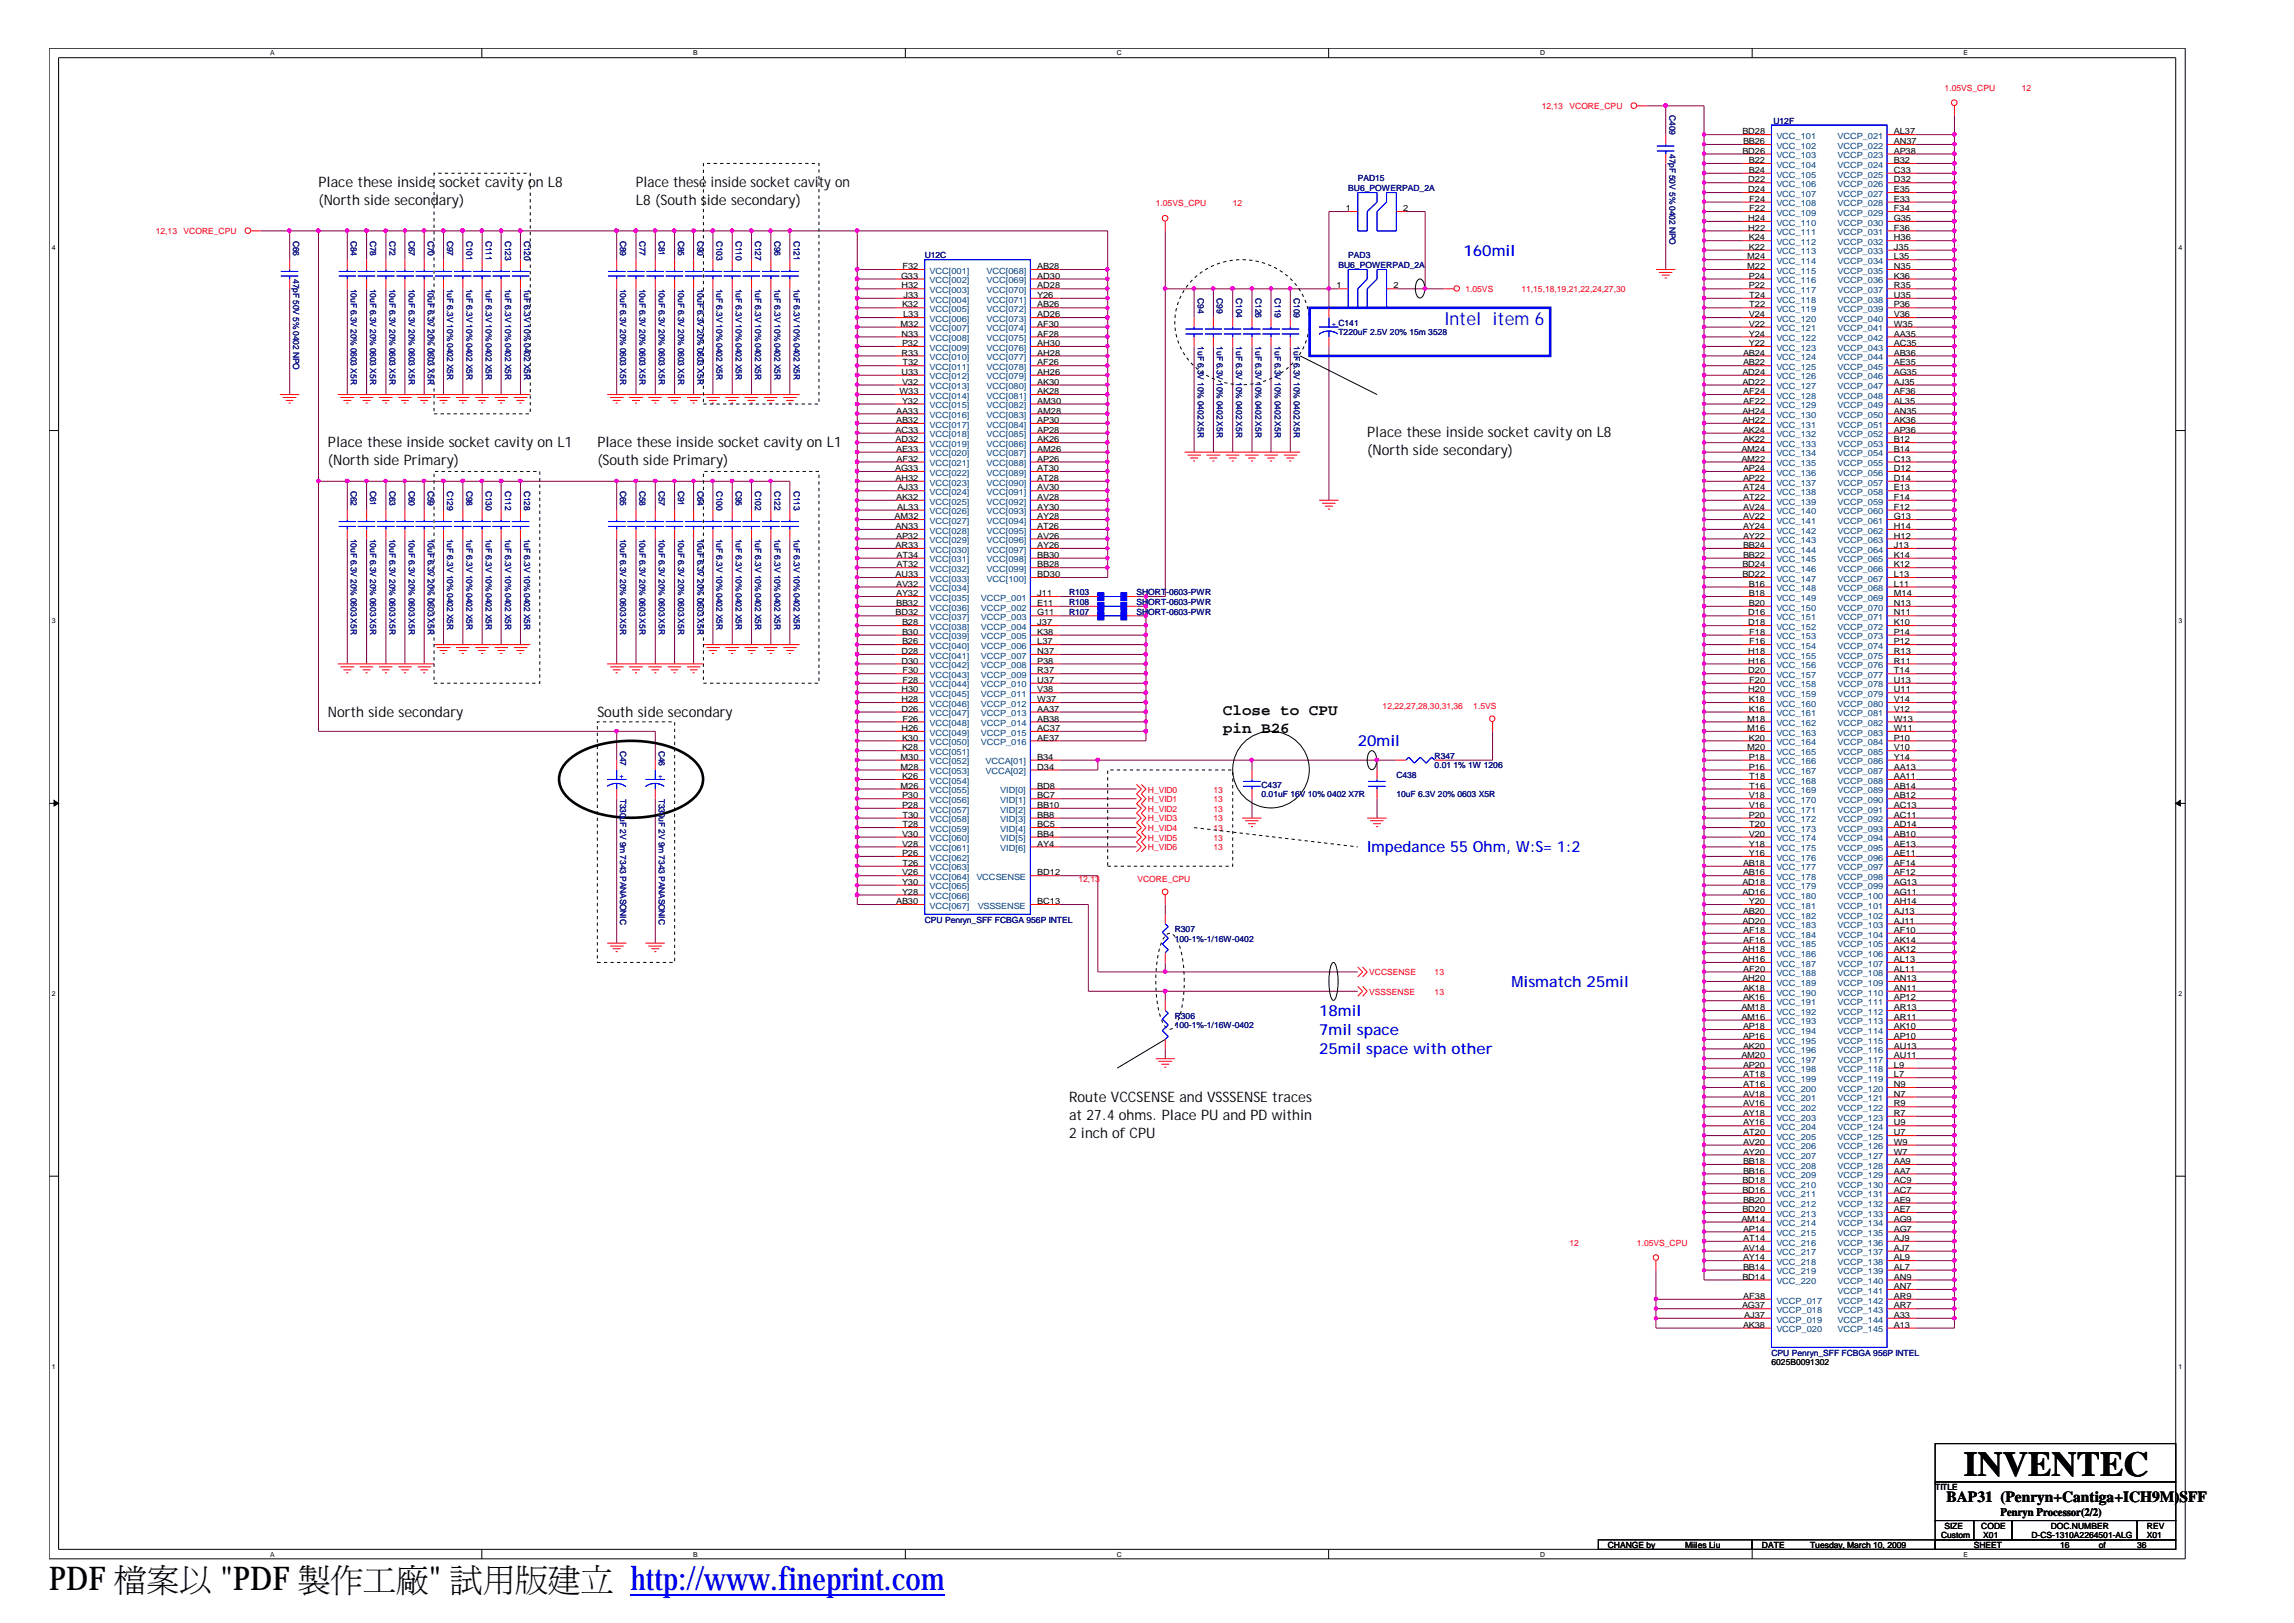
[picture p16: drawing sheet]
<svg xmlns="http://www.w3.org/2000/svg" width="297mm" height="210mm" viewBox="0 0 297 210" stroke-linecap="round" stroke-linejoin="round" font-family="sans-serif">
<defs><g id="words">
<text font-size="4.5" x="254" y="190.9">INVENTEC</text>
<g font-size="4.2">
<text x="6.3" y="205.7">PDF 檔</text>
<text x="19" y="205.7">案</text>
<text x="23.2" y="205.7">以製&quot; 試立</text>
<text x="28.5" y="205.7">&quot;PDF</text>
<text x="42.8" y="205.7">作</text>
<text x="47" y="205.7">工用</text>
<text x="51.2" y="205.7">廠版</text>
<text x="70.9" y="205.7">建</text>
</g>
<text font-size="4.2" fill="#00f" x="81.5" y="205.7">http://www.fineprint.com</text>
<text font-size="2.3" fill="#00f" x="186.8" y="42.1">Intel item 6</text>
<g font-size="2" fill="#00f">
<text x="189.3" y="33.1">160mil</text>
<text x="175.6" y="96.5">20mil</text>
<text x="176.8" y="110.2">Impedance 55 Ohm, W:S= 1:2</text>
<text x="170.6" y="131.4">18mil</text>
<text x="195.5" y="127.6">Mismatch 25mil</text>
<text x="170.6" y="133.9">7mil space</text>
<text x="170.6" y="136.4">25mil space with other</text>
</g>
<g font-size="2">
<text x="158.2" y="92.5">Close to CPU</text>
<text x="158.2" y="94.8">pin B26</text>
<text x="251.8" y="194.2">BAP31 (Penryn+Cantiga+ICH9M)SFF</text>
</g>
<g font-size="1.9">
<text x="41.2" y="24.2">Place these inside socket cavity on L8</text>
<text x="41.2" y="26.6">(North side secondary)</text>
<text x="82.3" y="24.2">Place these inside socket cavity on</text>
<text x="82.3" y="26.6">L8 (South side secondary)</text>
<text x="42.4" y="57.8">Place these inside socket cavity on L1</text>
<text x="77.3" y="57.8">Place these inside socket cavity on L1</text>
<text x="176.8" y="56.6">Place these inside socket cavity on L8</text>
<text x="176.8" y="58.9">(North side secondary)</text>
<text x="42.4" y="60.2">(North side Primary)</text>
<text x="77.3" y="60.2">(South side Primary)</text>
<text x="42.4" y="92.7">North side secondary</text>
<text x="77.3" y="92.7">South side secondary</text>
<text x="138.3" y="142.5">Route VCCSENSE and VSSSENSE traces</text>
<text x="138.3" y="144.8">at 27.4 ohms. Place PU and PD within</text>
<text x="138.3" y="147.1">2 inch of CPU</text>
</g>
<text font-size="1.5" x="258.7" y="196">Penryn Processor(2/2)</text>
<g font-size="1.1" fill="#f00">
<text x="251.5" y="11.7">1.05VS_CPU</text>
<text x="261.5" y="11.7">12</text>
<text x="199.4" y="14.1">12,13</text>
<text x="203" y="14.1">VCORE_CPU</text>
<text x="149.5" y="26.7">1.05VS_CPU</text>
<text x="159.4" y="26.7">12</text>
<text x="20.2" y="30.3">12,13</text>
<text x="23.7" y="30.3">VCORE_CPU</text>
<text x="189.5" y="37.8">1.05VS</text>
<text x="196.8" y="37.8">11,15,18,19,21,22,24,27,30</text>
<text x="178.8" y="91.7">12,22,27,28,30,31,36</text>
<text x="190.5" y="91.7">1.5VS</text>
<text x="148.5" y="102.5">H_VID0</text>
<text x="148.5" y="103.7">H_VID1</text>
<text x="148.5" y="106.2">H_VID3</text>
<text x="148.5" y="105">H_VID2</text>
<text x="148.5" y="107.5">H_VID4</text>
<text x="156.9" y="102.5">13</text>
<text x="156.9" y="103.7">13</text>
<text x="156.9" y="106.2">13</text>
<text x="156.9" y="105">13</text>
<text x="156.9" y="107.5">13</text>
<text x="148.5" y="108.7">H_VID5</text>
<text x="148.5" y="110">H_VID6</text>
<text x="156.9" y="108.7">13</text>
<text x="156.9" y="110">13</text>
<text x="139.5" y="114.1">12,13</text>
<text x="147.1" y="114.1">VCORE_CPU</text>
<text x="177.1" y="126.1">VCCSENSE</text>
<text x="177.1" y="128.6">VSSSENSE</text>
<text x="185.5" y="126.1">13</text>
<text x="185.5" y="128.6">13</text>
<text x="203" y="161.1">12</text>
<text x="211.7" y="161.1">1.05VS_CPU</text>
</g>
<g font-size="1.1" fill="#000080">
<text x="215.9" y="14.9" transform="rotate(90 215.9 14.9)">C409</text>
<text x="229.4" y="16">U12F</text>
<text x="175.6" y="23.5">PAD15</text>
<text x="215.9" y="19.9" transform="rotate(90 215.9 19.9)">47pF 50V 5% 0402 NPO</text>
<text x="174.4" y="24.7">BU6_POWERPAD_2A</text>
<text x="37.9" y="31.1" transform="rotate(90 37.9 31.1)">C66</text>
<text x="45.4" y="31.1" transform="rotate(90 45.4 31.1)">C84</text>
<text x="47.9" y="31.1" transform="rotate(90 47.9 31.1)">C78</text>
<text x="50.4" y="31.1" transform="rotate(90 50.4 31.1)">C72</text>
<text x="52.9" y="31.1" transform="rotate(90 52.9 31.1)">C67</text>
<text x="55.3" y="31.1" transform="rotate(90 55.3 31.1)">C70</text>
<text x="57.8" y="31.1" transform="rotate(90 57.8 31.1)">C97</text>
<text x="60.3" y="31.1" transform="rotate(90 60.3 31.1)">C101</text>
<text x="62.8" y="31.1" transform="rotate(90 62.8 31.1)">C111</text>
<text x="65.3" y="31.1" transform="rotate(90 65.3 31.1)">C123</text>
<text x="67.8" y="31.1" transform="rotate(90 67.8 31.1)">C120</text>
<text x="80.2" y="31.1" transform="rotate(90 80.2 31.1)">C89</text>
<text x="82.7" y="31.1" transform="rotate(90 82.7 31.1)">C77</text>
<text x="85.2" y="31.1" transform="rotate(90 85.2 31.1)">C81</text>
<text x="87.7" y="31.1" transform="rotate(90 87.7 31.1)">C85</text>
<text x="90.2" y="31.1" transform="rotate(90 90.2 31.1)">C90</text>
<text x="92.7" y="31.1" transform="rotate(90 92.7 31.1)">C103</text>
<text x="95.2" y="31.1" transform="rotate(90 95.2 31.1)">C110</text>
<text x="97.7" y="31.1" transform="rotate(90 97.7 31.1)">C127</text>
<text x="100.2" y="31.1" transform="rotate(90 100.2 31.1)">C96</text>
<text x="102.7" y="31.1" transform="rotate(90 102.7 31.1)">C121</text>
<text x="119.6" y="33.4">U12C</text>
<text x="173.1" y="34.6">BU6_POWERPAD_2A</text>
<text x="174.4" y="33.4">PAD3</text>
<text x="37.9" y="36.1" transform="rotate(90 37.9 36.1)">47pF 50V 5% 0402 NPO</text>
<text x="45.4" y="37.4" transform="rotate(90 45.4 37.4)">10uF 6.3V 20% 0603 X5R</text>
<text x="47.9" y="37.4" transform="rotate(90 47.9 37.4)">10uF 6.3V 20% 0603 X5R</text>
<text x="50.4" y="37.4" transform="rotate(90 50.4 37.4)">10uF 6.3V 20% 0603 X5R</text>
<text x="52.9" y="37.4" transform="rotate(90 52.9 37.4)">10uF 6.3V 20% 0603 X5R</text>
<text x="55.3" y="37.4" transform="rotate(90 55.3 37.4)">10uF 6.3V 20% 0603 X5R</text>
<text x="57.8" y="37.4" transform="rotate(90 57.8 37.4)">1uF 6.3V 10% 0402 X5R</text>
<text x="60.3" y="37.4" transform="rotate(90 60.3 37.4)">1uF 6.3V 10% 0402 X5R</text>
<text x="62.8" y="37.4" transform="rotate(90 62.8 37.4)">1uF 6.3V 10% 0402 X5R</text>
<text x="65.3" y="37.4" transform="rotate(90 65.3 37.4)">1uF 6.3V 10% 0402 X5R</text>
<text x="67.8" y="37.4" transform="rotate(90 67.8 37.4)">1uF 6.3V 10% 0402 X5R</text>
<text x="80.2" y="37.4" transform="rotate(90 80.2 37.4)">10uF 6.3V 20% 0603 X5R</text>
<text x="82.7" y="37.4" transform="rotate(90 82.7 37.4)">10uF 6.3V 20% 0603 X5R</text>
<text x="85.2" y="37.4" transform="rotate(90 85.2 37.4)">10uF 6.3V 20% 0603 X5R</text>
<text x="87.7" y="37.4" transform="rotate(90 87.7 37.4)">10uF 6.3V 20% 0603 X5R</text>
<text x="90.2" y="37.4" transform="rotate(90 90.2 37.4)">10uF 6.3V 20% 0603 X5R</text>
<text x="92.7" y="37.4" transform="rotate(90 92.7 37.4)">1uF 6.3V 10% 0402 X5R</text>
<text x="95.2" y="37.4" transform="rotate(90 95.2 37.4)">1uF 6.3V 10% 0402 X5R</text>
<text x="97.7" y="37.4" transform="rotate(90 97.7 37.4)">1uF 6.3V 10% 0402 X5R</text>
<text x="100.2" y="37.4" transform="rotate(90 100.2 37.4)">1uF 6.3V 10% 0402 X5R</text>
<text x="102.7" y="37.4" transform="rotate(90 102.7 37.4)">1uF 6.3V 10% 0402 X5R</text>
<text x="154.9" y="38.6" transform="rotate(90 154.9 38.6)">C94</text>
<text x="157.4" y="38.6" transform="rotate(90 157.4 38.6)">C99</text>
<text x="159.9" y="38.6" transform="rotate(90 159.9 38.6)">C104</text>
<text x="162.4" y="38.6" transform="rotate(90 162.4 38.6)">C126</text>
<text x="164.9" y="38.6" transform="rotate(90 164.9 38.6)">C119</text>
<text x="167.3" y="38.6" transform="rotate(90 167.3 38.6)">C109</text>
<text x="154.9" y="44.8" transform="rotate(90 154.9 44.8)">1uF 6.3V 10% 0402 X5R</text>
<text x="157.4" y="44.8" transform="rotate(90 157.4 44.8)">1uF 6.3V 10% 0402 X5R</text>
<text x="159.9" y="44.8" transform="rotate(90 159.9 44.8)">1uF 6.3V 10% 0402 X5R</text>
<text x="162.4" y="44.8" transform="rotate(90 162.4 44.8)">1uF 6.3V 10% 0402 X5R</text>
<text x="164.9" y="44.8" transform="rotate(90 164.9 44.8)">1uF 6.3V 10% 0402 X5R</text>
<text x="167.3" y="44.8" transform="rotate(90 167.3 44.8)">1uF 6.3V 10% 0402 X5R</text>
<text x="173.1" y="43.4">T220uF 2.5V 20% 15m 3528</text>
<text x="45.4" y="63.5" transform="rotate(90 45.4 63.5)">C62</text>
<text x="47.9" y="63.5" transform="rotate(90 47.9 63.5)">C61</text>
<text x="50.4" y="63.5" transform="rotate(90 50.4 63.5)">C63</text>
<text x="52.9" y="63.5" transform="rotate(90 52.9 63.5)">C60</text>
<text x="55.3" y="63.5" transform="rotate(90 55.3 63.5)">C59</text>
<text x="57.8" y="63.5" transform="rotate(90 57.8 63.5)">C129</text>
<text x="60.3" y="63.5" transform="rotate(90 60.3 63.5)">C98</text>
<text x="62.8" y="63.5" transform="rotate(90 62.8 63.5)">C130</text>
<text x="65.3" y="63.5" transform="rotate(90 65.3 63.5)">C112</text>
<text x="67.8" y="63.5" transform="rotate(90 67.8 63.5)">C128</text>
<text x="80.2" y="63.5" transform="rotate(90 80.2 63.5)">C65</text>
<text x="82.7" y="63.5" transform="rotate(90 82.7 63.5)">C58</text>
<text x="85.2" y="63.5" transform="rotate(90 85.2 63.5)">C57</text>
<text x="87.7" y="63.5" transform="rotate(90 87.7 63.5)">C91</text>
<text x="90.2" y="63.5" transform="rotate(90 90.2 63.5)">C64</text>
<text x="92.7" y="63.5" transform="rotate(90 92.7 63.5)">C100</text>
<text x="95.2" y="63.5" transform="rotate(90 95.2 63.5)">C95</text>
<text x="97.7" y="63.5" transform="rotate(90 97.7 63.5)">C102</text>
<text x="100.2" y="63.5" transform="rotate(90 100.2 63.5)">C122</text>
<text x="102.7" y="63.5" transform="rotate(90 102.7 63.5)">C113</text>
<text x="45.4" y="69.7" transform="rotate(90 45.4 69.7)">10uF 6.3V 20% 0603 X5R</text>
<text x="47.9" y="69.7" transform="rotate(90 47.9 69.7)">10uF 6.3V 20% 0603 X5R</text>
<text x="50.4" y="69.7" transform="rotate(90 50.4 69.7)">10uF 6.3V 20% 0603 X5R</text>
<text x="52.9" y="69.7" transform="rotate(90 52.9 69.7)">10uF 6.3V 20% 0603 X5R</text>
<text x="55.3" y="69.7" transform="rotate(90 55.3 69.7)">10uF 6.3V 20% 0603 X5R</text>
<text x="57.8" y="69.7" transform="rotate(90 57.8 69.7)">1uF 6.3V 10% 0402 X5R</text>
<text x="60.3" y="69.7" transform="rotate(90 60.3 69.7)">1uF 6.3V 10% 0402 X5R</text>
<text x="62.8" y="69.7" transform="rotate(90 62.8 69.7)">1uF 6.3V 10% 0402 X5R</text>
<text x="65.3" y="69.7" transform="rotate(90 65.3 69.7)">1uF 6.3V 10% 0402 X5R</text>
<text x="67.8" y="69.7" transform="rotate(90 67.8 69.7)">1uF 6.3V 10% 0402 X5R</text>
<text x="80.2" y="69.7" transform="rotate(90 80.2 69.7)">10uF 6.3V 20% 0603 X5R</text>
<text x="82.7" y="69.7" transform="rotate(90 82.7 69.7)">10uF 6.3V 20% 0603 X5R</text>
<text x="85.2" y="69.7" transform="rotate(90 85.2 69.7)">10uF 6.3V 20% 0603 X5R</text>
<text x="87.7" y="69.7" transform="rotate(90 87.7 69.7)">10uF 6.3V 20% 0603 X5R</text>
<text x="90.2" y="69.7" transform="rotate(90 90.2 69.7)">10uF 6.3V 20% 0603 X5R</text>
<text x="92.7" y="69.7" transform="rotate(90 92.7 69.7)">1uF 6.3V 10% 0402 X5R</text>
<text x="95.2" y="69.7" transform="rotate(90 95.2 69.7)">1uF 6.3V 10% 0402 X5R</text>
<text x="97.7" y="69.7" transform="rotate(90 97.7 69.7)">1uF 6.3V 10% 0402 X5R</text>
<text x="100.2" y="69.7" transform="rotate(90 100.2 69.7)">1uF 6.3V 10% 0402 X5R</text>
<text x="102.7" y="69.7" transform="rotate(90 102.7 69.7)">1uF 6.3V 10% 0402 X5R</text>
<text x="138.3" y="77">R103</text>
<text x="147" y="77">SHORT-0603-PWR</text>
<text x="138.3" y="78.2">R108</text>
<text x="138.3" y="79.5">R107</text>
<text x="147" y="78.2">SHORT-0603-PWR</text>
<text x="147" y="79.5">SHORT-0603-PWR</text>
<text x="80.2" y="97.1" transform="rotate(90 80.2 97.1)">C47</text>
<text x="85.2" y="97.1" transform="rotate(90 85.2 97.1)">C46</text>
<text x="163.2" y="101.9">C437</text>
<text x="180.6" y="100.6">C438</text>
<text x="185.5" y="98.1">R347</text>
<text x="185.5" y="99.4">0.01 1% 1W 1206</text>
<text x="80.2" y="103.3" transform="rotate(90 80.2 103.3)">T330uF 2V 9m 7343 PANASONIC</text>
<text x="85.2" y="103.3" transform="rotate(90 85.2 103.3)">T330uF 2V 9m 7343 PANASONIC</text>
<text x="163.2" y="103.1">0.01uF 16V 10% 0402 X7R</text>
<text x="180.6" y="103.1">10uF 6.3V 20% 0603 X5R</text>
<text x="119.6" y="119.3">CPU Penryn_SFF FCBGA 956P IINTEL</text>
<text x="119.6" y="119.3">CPU Penryn_SFF FCBGA 956P NTEL</text>
<text x="151.9" y="120.5">R307</text>
<text x="151.9" y="121.8">100-1%-1/16W-0402</text>
<text x="151.9" y="131.8">R306</text>
<text x="151.9" y="133">100-1%-1/16W-0402</text>
<text x="229.1" y="175.3">CPU Penryn_SFF FCBGA 956P INTEL</text>
</g>
<g font-size="1.1">
<text x="225.3" y="17.4">BD28</text>
<text x="244.9" y="17.4">AL37</text>
<text x="225.3" y="19.9">BD26</text>
<text x="225.4" y="18.6">BB26</text>
<text x="226.1" y="23.6">D22</text>
<text x="226.2" y="21.1">B22</text>
<text x="226.2" y="22.4">B24</text>
<text x="244.9" y="18.6">AN37</text>
<text x="244.9" y="19.9">AP38</text>
<text x="244.9" y="21.1">B32</text>
<text x="244.9" y="22.4">C33</text>
<text x="244.9" y="23.6">D32</text>
<text x="174.1" y="27.3">1</text>
<text x="181.5" y="27.3">2</text>
<text x="226.1" y="24.9">D24</text>
<text x="226.1" y="28.6">H24</text>
<text x="226.1" y="29.8">H22</text>
<text x="226.2" y="26.1">F24</text>
<text x="226.2" y="27.3">F22</text>
<text x="244.9" y="24.9">E35</text>
<text x="244.9" y="26.1">E33</text>
<text x="244.9" y="27.3">F34</text>
<text x="244.9" y="28.6">G35</text>
<text x="244.9" y="29.8">F36</text>
<text x="116.7" y="34.8">F32</text>
<text x="134.2" y="34.8">AB28</text>
<text x="226" y="33.5">M24</text>
<text x="226" y="34.8">M22</text>
<text x="226.2" y="31.1">K24</text>
<text x="226.2" y="32.3">K22</text>
<text x="244.9" y="31.1">H36</text>
<text x="244.9" y="32.3">J35</text>
<text x="244.9" y="33.5">L35</text>
<text x="244.9" y="34.8">N35</text>
<text x="116.5" y="36">G33</text>
<text x="116.6" y="37.3">H32</text>
<text x="116.7" y="39.8">K32</text>
<text x="116.8" y="41">L33</text>
<text x="116.8" y="38.5">J33</text>
<text x="134.2" y="36">AD30</text>
<text x="134.2" y="37.3">AD28</text>
<text x="134.2" y="38.5">Y26</text>
<text x="134.2" y="39.8">AB26</text>
<text x="134.2" y="41">AD26</text>
<text x="172.8" y="37.3">1</text>
<text x="180.2" y="37.3">2</text>
<text x="226.2" y="36">P24</text>
<text x="226.2" y="37.3">P22</text>
<text x="226.2" y="41">V24</text>
<text x="226.2" y="38.5">T24</text>
<text x="226.2" y="39.8">T22</text>
<text x="244.9" y="36">K36</text>
<text x="244.9" y="37.3">R35</text>
<text x="244.9" y="38.5">U35</text>
<text x="244.9" y="39.8">P36</text>
<text x="244.9" y="41">V36</text>
<text x="116.5" y="42.3">M32</text>
<text x="116.6" y="43.5">N33</text>
<text x="116.6" y="46">R33</text>
<text x="116.7" y="44.8">P32</text>
<text x="116.7" y="47.3">T32</text>
<text x="134.2" y="42.3">AF30</text>
<text x="134.2" y="43.5">AF28</text>
<text x="134.2" y="44.8">AH30</text>
<text x="134.2" y="46">AH28</text>
<text x="134.2" y="47.3">AF26</text>
<text x="225.4" y="46">AB24</text>
<text x="225.4" y="47.3">AB22</text>
<text x="226.2" y="42.3">V22</text>
<text x="226.2" y="43.5">Y24</text>
<text x="226.2" y="44.8">Y22</text>
<text x="244.9" y="42.3">W35</text>
<text x="244.9" y="43.5">AA35</text>
<text x="244.9" y="44.8">AC35</text>
<text x="244.9" y="46">AB36</text>
<text x="244.9" y="47.3">AE35</text>
<text x="115.9" y="53.5">AA33</text>
<text x="116.3" y="51">W33</text>
<text x="116.6" y="48.5">U33</text>
<text x="116.7" y="49.8">V32</text>
<text x="116.7" y="52.2">Y32</text>
<text x="134.2" y="48.5">AH26</text>
<text x="134.2" y="49.8">AK30</text>
<text x="134.2" y="51">AK28</text>
<text x="134.2" y="52.2">AM30</text>
<text x="134.2" y="53.5">AM28</text>
<text x="225.3" y="48.5">AD24</text>
<text x="225.3" y="49.8">AD22</text>
<text x="225.3" y="53.5">AH24</text>
<text x="225.5" y="51">AF24</text>
<text x="225.5" y="52.2">AF22</text>
<text x="244.9" y="48.5">AG35</text>
<text x="244.9" y="49.8">AJ35</text>
<text x="244.9" y="51">AF36</text>
<text x="244.9" y="52.2">AL35</text>
<text x="244.9" y="53.5">AN35</text>
<text x="115.8" y="56">AC33</text>
<text x="115.8" y="57.2">AD32</text>
<text x="115.9" y="54.7">AB32</text>
<text x="115.9" y="58.4">AE33</text>
<text x="116" y="59.7">AF32</text>
<text x="134.2" y="54.7">AP30</text>
<text x="134.2" y="56">AP28</text>
<text x="134.2" y="57.2">AK26</text>
<text x="134.2" y="58.4">AM26</text>
<text x="134.2" y="59.7">AP26</text>
<text x="225.2" y="58.4">AM24</text>
<text x="225.2" y="59.7">AM22</text>
<text x="225.3" y="54.7">AH22</text>
<text x="225.4" y="56">AK24</text>
<text x="225.4" y="57.2">AK22</text>
<text x="244.9" y="54.7">AK36</text>
<text x="244.9" y="56">AP36</text>
<text x="244.9" y="57.2">B12</text>
<text x="244.9" y="58.4">B14</text>
<text x="244.9" y="59.7">C13</text>
<text x="115.8" y="60.9">AG33</text>
<text x="115.8" y="62.2">AH32</text>
<text x="115.9" y="64.7">AK32</text>
<text x="116" y="65.9">AL33</text>
<text x="116.1" y="63.4">AJ33</text>
<text x="134.2" y="60.9">AT30</text>
<text x="134.2" y="62.2">AT28</text>
<text x="134.2" y="63.4">AV30</text>
<text x="134.2" y="64.7">AV28</text>
<text x="134.2" y="65.9">AY30</text>
<text x="225.4" y="60.9">AP24</text>
<text x="225.4" y="62.2">AP22</text>
<text x="225.4" y="65.9">AV24</text>
<text x="225.5" y="63.4">AT24</text>
<text x="225.5" y="64.7">AT22</text>
<text x="244.9" y="60.9">D12</text>
<text x="244.9" y="62.2">D14</text>
<text x="244.9" y="63.4">E13</text>
<text x="244.9" y="64.7">F14</text>
<text x="244.9" y="65.9">F12</text>
<text x="115.7" y="67.2">AM32</text>
<text x="115.8" y="68.4">AN33</text>
<text x="115.8" y="70.9">AR33</text>
<text x="115.9" y="69.7">AP32</text>
<text x="134.2" y="67.2">AY28</text>
<text x="134.2" y="68.4">AT26</text>
<text x="134.2" y="69.7">AV26</text>
<text x="134.2" y="70.9">AY26</text>
<text x="225.4" y="67.2">AV22</text>
<text x="225.4" y="68.4">AY24</text>
<text x="225.4" y="69.7">AY22</text>
<text x="225.4" y="70.9">BB24</text>
<text x="244.9" y="67.2">G13</text>
<text x="244.9" y="68.4">H14</text>
<text x="244.9" y="69.7">H12</text>
<text x="244.9" y="70.9">J13</text>
<text x="115.8" y="74.6">AU33</text>
<text x="115.9" y="75.9">AV32</text>
<text x="115.9" y="77.1">AY32</text>
<text x="116" y="72.2">AT34</text>
<text x="116" y="73.4">AT32</text>
<text x="134.2" y="72.2">BB30</text>
<text x="134.2" y="73.4">BB28</text>
<text x="134.2" y="74.6">BD30</text>
<text x="134.2" y="77.1">J11</text>
<text x="225.3" y="73.4">BD24</text>
<text x="225.3" y="74.6">BD22</text>
<text x="225.4" y="72.2">BB22</text>
<text x="226.2" y="75.9">B16</text>
<text x="226.2" y="77.1">B18</text>
<text x="244.9" y="72.2">K14</text>
<text x="244.9" y="73.4">K12</text>
<text x="244.9" y="74.6">L13</text>
<text x="244.9" y="75.9">L11</text>
<text x="244.9" y="77.1">M14</text>
<text x="115.8" y="79.6">BD32</text>
<text x="115.9" y="78.4">BB32</text>
<text x="116.7" y="80.9">B28</text>
<text x="116.7" y="82.1">B30</text>
<text x="116.7" y="83.3">B26</text>
<text x="134.2" y="80.9">J37</text>
<text x="134.2" y="82.1">K38</text>
<text x="134.2" y="83.3">L37</text>
<text x="134.2" y="78.4">E11</text>
<text x="134.2" y="79.6">G11</text>
<text x="226.1" y="79.6">D16</text>
<text x="226.1" y="80.9">D18</text>
<text x="226.2" y="78.4">B20</text>
<text x="226.2" y="82.1">F18</text>
<text x="226.2" y="83.3">F16</text>
<text x="244.9" y="78.4">N13</text>
<text x="244.9" y="79.6">N11</text>
<text x="244.9" y="80.9">K10</text>
<text x="244.9" y="82.1">P14</text>
<text x="244.9" y="83.3">P12</text>
<text x="116.6" y="84.6">D28</text>
<text x="116.6" y="85.8">D30</text>
<text x="116.6" y="89.5">H30</text>
<text x="116.7" y="87.1">F30</text>
<text x="116.7" y="88.3">F28</text>
<text x="134.2" y="84.6">N37</text>
<text x="134.2" y="85.8">P38</text>
<text x="134.2" y="87.1">R37</text>
<text x="134.2" y="88.3">U37</text>
<text x="134.2" y="89.5">V38</text>
<text x="226.1" y="84.6">H18</text>
<text x="226.1" y="85.8">H16</text>
<text x="226.1" y="87.1">D20</text>
<text x="226.1" y="89.5">H20</text>
<text x="226.2" y="88.3">F20</text>
<text x="244.9" y="84.6">R13</text>
<text x="244.9" y="85.8">R11</text>
<text x="244.9" y="87.1">T14</text>
<text x="244.9" y="88.3">U13</text>
<text x="244.9" y="89.5">U11</text>
<text x="116.6" y="90.8">H28</text>
<text x="116.6" y="92">D26</text>
<text x="116.6" y="94.5">H26</text>
<text x="116.7" y="95.8">K30</text>
<text x="116.7" y="93.3">F26</text>
<text x="134.2" y="90.8">W37</text>
<text x="134.2" y="92">AA37</text>
<text x="134.2" y="93.3">AB38</text>
<text x="134.2" y="94.5">AC37</text>
<text x="134.2" y="95.8">AE37</text>
<text x="226" y="93.3">M18</text>
<text x="226" y="94.5">M16</text>
<text x="226.2" y="90.8">K18</text>
<text x="226.2" y="92">K16</text>
<text x="226.2" y="95.8">K20</text>
<text x="244.9" y="90.8">V14</text>
<text x="244.9" y="92">V12</text>
<text x="244.9" y="93.3">W13</text>
<text x="244.9" y="94.5">W11</text>
<text x="244.9" y="95.8">P10</text>
<text x="116.5" y="98.3">M30</text>
<text x="116.5" y="99.5">M28</text>
<text x="116.5" y="102">M26</text>
<text x="116.7" y="97">K28</text>
<text x="116.7" y="100.8">K26</text>
<text x="134.2" y="98.3">B34</text>
<text x="134.2" y="102">BD8</text>
<text x="134.2" y="99.5">D34</text>
<text x="226" y="97">M20</text>
<text x="226.2" y="98.3">P18</text>
<text x="226.2" y="99.5">P16</text>
<text x="226.2" y="100.8">T18</text>
<text x="226.2" y="102">T16</text>
<text x="244.9" y="97">V10</text>
<text x="244.9" y="98.3">Y14</text>
<text x="244.9" y="99.5">AA13</text>
<text x="244.9" y="100.8">AA11</text>
<text x="244.9" y="102">AB14</text>
<text x="116.7" y="103.3">P30</text>
<text x="116.7" y="104.5">P28</text>
<text x="116.7" y="105.8">T30</text>
<text x="116.7" y="107">T28</text>
<text x="134.2" y="103.3">BC7</text>
<text x="134.2" y="104.5">BB10</text>
<text x="134.2" y="105.8">BB8</text>
<text x="134.2" y="107">BC5</text>
<text x="226.2" y="103.3">V18</text>
<text x="226.2" y="104.5">V16</text>
<text x="226.2" y="105.8">P20</text>
<text x="226.2" y="107">T20</text>
<text x="244.9" y="103.3">AB12</text>
<text x="244.9" y="104.5">AC13</text>
<text x="244.9" y="105.8">AC11</text>
<text x="244.9" y="107">AD14</text>
<text x="116.7" y="108.2">V30</text>
<text x="116.7" y="109.5">V28</text>
<text x="116.7" y="110.7">P26</text>
<text x="116.7" y="113.2">V26</text>
<text x="116.7" y="112">T26</text>
<text x="134.2" y="113.2">BD12</text>
<text x="134.2" y="108.2">BB4</text>
<text x="134.2" y="109.5">AY4</text>
<text x="225.4" y="112">AB18</text>
<text x="225.4" y="113.2">AB16</text>
<text x="226.2" y="108.2">V20</text>
<text x="226.2" y="109.5">Y18</text>
<text x="226.2" y="110.7">Y16</text>
<text x="244.9" y="108.2">AB10</text>
<text x="244.9" y="109.5">AE13</text>
<text x="244.9" y="110.7">AE11</text>
<text x="244.9" y="112">AF14</text>
<text x="244.9" y="113.2">AF12</text>
<text x="115.9" y="116.9">AB30</text>
<text x="116.7" y="114.4">Y30</text>
<text x="116.7" y="115.7">Y28</text>
<text x="134.2" y="116.9">BC13</text>
<text x="225.3" y="114.4">AD18</text>
<text x="225.3" y="115.7">AD16</text>
<text x="225.3" y="119.4">AD20</text>
<text x="225.4" y="118.2">AB20</text>
<text x="226.2" y="116.9">Y20</text>
<text x="244.9" y="114.4">AG13</text>
<text x="244.9" y="115.7">AG11</text>
<text x="244.9" y="116.9">AH14</text>
<text x="244.9" y="118.2">AJ13</text>
<text x="244.9" y="119.4">AJ11</text>
<text x="225.3" y="123.2">AH18</text>
<text x="225.3" y="124.4">AH16</text>
<text x="225.5" y="120.7">AF18</text>
<text x="225.5" y="121.9">AF16</text>
<text x="225.5" y="125.7">AF20</text>
<text x="244.9" y="120.7">AF10</text>
<text x="244.9" y="121.9">AK14</text>
<text x="244.9" y="123.2">AK12</text>
<text x="244.9" y="124.4">AL13</text>
<text x="244.9" y="125.7">AL11</text>
<text x="225.2" y="130.7">AM18</text>
<text x="225.2" y="131.9">AM16</text>
<text x="225.3" y="126.9">AH20</text>
<text x="225.4" y="128.2">AK18</text>
<text x="225.4" y="129.4">AK16</text>
<text x="244.9" y="126.9">AN13</text>
<text x="244.9" y="128.2">AN11</text>
<text x="244.9" y="129.4">AP12</text>
<text x="244.9" y="130.7">AR13</text>
<text x="244.9" y="131.9">AR11</text>
<text x="225.2" y="136.9">AM20</text>
<text x="225.4" y="133.1">AP18</text>
<text x="225.4" y="134.4">AP16</text>
<text x="225.4" y="135.6">AK20</text>
<text x="244.9" y="133.1">AK10</text>
<text x="244.9" y="134.4">AP10</text>
<text x="244.9" y="135.6">AU13</text>
<text x="244.9" y="136.9">AU11</text>
<text x="225.4" y="138.1">AP20</text>
<text x="225.4" y="141.8">AV18</text>
<text x="225.4" y="143.1">AV16</text>
<text x="225.5" y="139.3">AT18</text>
<text x="225.5" y="140.6">AT16</text>
<text x="244.9" y="138.1">L9</text>
<text x="244.9" y="139.3">L7</text>
<text x="244.9" y="140.6">N9</text>
<text x="244.9" y="141.8">N7</text>
<text x="244.9" y="143.1">R9</text>
<text x="225.4" y="144.3">AY18</text>
<text x="225.4" y="145.6">AY16</text>
<text x="225.4" y="148.1">AV20</text>
<text x="225.4" y="149.3">AY20</text>
<text x="225.5" y="146.8">AT20</text>
<text x="244.9" y="144.3">R7</text>
<text x="244.9" y="145.6">U9</text>
<text x="244.9" y="146.8">U7</text>
<text x="244.9" y="148.1">W9</text>
<text x="244.9" y="149.3">W7</text>
<text x="225.3" y="153">BD18</text>
<text x="225.3" y="154.3">BD16</text>
<text x="225.4" y="150.6">BB18</text>
<text x="225.4" y="151.8">BB16</text>
<text x="225.4" y="155.5">BB20</text>
<text x="244.9" y="150.6">AA9</text>
<text x="244.9" y="151.8">AA7</text>
<text x="244.9" y="153">AC9</text>
<text x="244.9" y="154.3">AC7</text>
<text x="244.9" y="155.5">AE9</text>
<text x="225.2" y="158">AM14</text>
<text x="225.3" y="156.8">BD20</text>
<text x="225.4" y="159.3">AP14</text>
<text x="225.4" y="161.8">AV14</text>
<text x="225.5" y="160.5">AT14</text>
<text x="244.9" y="156.8">AE7</text>
<text x="244.9" y="158">AG9</text>
<text x="244.9" y="159.3">AG7</text>
<text x="244.9" y="160.5">AJ9</text>
<text x="244.9" y="161.8">AJ7</text>
<text x="225.3" y="165.5">BD14</text>
<text x="225.4" y="163">AY14</text>
<text x="225.4" y="164.2">BB14</text>
<text x="225.5" y="168">AF38</text>
<text x="244.9" y="163">AL9</text>
<text x="244.9" y="164.2">AL7</text>
<text x="244.9" y="165.5">AN9</text>
<text x="244.9" y="166.7">AN7</text>
<text x="244.9" y="168">AR9</text>
<text x="225.3" y="169.2">AG37</text>
<text x="225.4" y="171.7">AK38</text>
<text x="225.6" y="170.4">AJ37</text>
<text x="244.9" y="169.2">AR7</text>
<text x="244.9" y="170.4">A33</text>
<text x="244.9" y="171.7">A13</text>
<text x="229.1" y="176.5">6025B0091302</text>
<text x="250.3" y="192.7">TITLE</text>
<text x="251.5" y="197.7">SIZE</text>
<text x="256.2" y="197.7">CODE</text>
<text x="265.2" y="197.7">DOC.NUMBER</text>
<text x="277.7" y="197.7">REV</text>
<text x="207.9" y="200.2">CHANGE by</text>
<text x="217.9" y="200.2">Miiles Liu</text>
<text x="227.9" y="200.2">DATE</text>
<text x="234.1" y="200.2">Tuesday, March 10, 2009</text>
<text x="251" y="198.9">Custom</text>
<text x="255.3" y="200.2">SHEET</text>
<text x="256.5" y="198.9">X01</text>
<text x="262.7" y="198.9">D-CS-1310A2264501-ALG</text>
<text x="266.4" y="200.2">16</text>
<text x="271.4" y="200.2">of</text>
<text x="276.4" y="200.2">36</text>
<text x="277.7" y="198.9">X01</text>
</g>
<g font-size="1.1" fill="#004080">
<text x="229.7" y="18">VCC_101</text>
<text x="237.7" y="18">VCCP_021</text>
<text x="229.7" y="19.2">VCC_102</text>
<text x="229.7" y="20.5">VCC_103</text>
<text x="229.7" y="21.7">VCC_104</text>
<text x="229.7" y="23">VCC_105</text>
<text x="237.7" y="19.2">VCCP_022</text>
<text x="237.7" y="20.5">VCCP_023</text>
<text x="237.7" y="21.7">VCCP_024</text>
<text x="237.7" y="23">VCCP_025</text>
<text x="229.7" y="24.2">VCC_106</text>
<text x="229.7" y="25.5">VCC_107</text>
<text x="229.7" y="26.7">VCC_108</text>
<text x="229.7" y="27.9">VCC_109</text>
<text x="229.7" y="29.2">VCC_110</text>
<text x="237.7" y="24.2">VCCP_026</text>
<text x="237.7" y="25.5">VCCP_027</text>
<text x="237.7" y="26.7">VCCP_028</text>
<text x="237.7" y="27.9">VCCP_029</text>
<text x="237.7" y="29.2">VCCP_030</text>
<text x="120.2" y="35.4">VCC[001]</text>
<text x="127.6" y="35.4">VCC[068]</text>
<text x="229.7" y="30.4">VCC_111</text>
<text x="229.7" y="31.7">VCC_112</text>
<text x="229.7" y="32.9">VCC_113</text>
<text x="229.7" y="34.1">VCC_114</text>
<text x="229.7" y="35.4">VCC_115</text>
<text x="237.7" y="30.4">VCCP_031</text>
<text x="237.7" y="31.7">VCCP_032</text>
<text x="237.7" y="32.9">VCCP_033</text>
<text x="237.7" y="34.1">VCCP_034</text>
<text x="237.7" y="35.4">VCCP_035</text>
<text x="120.2" y="36.6">VCC[002]</text>
<text x="120.2" y="37.9">VCC[003]</text>
<text x="120.2" y="39.1">VCC[004]</text>
<text x="120.2" y="40.4">VCC[005]</text>
<text x="120.2" y="41.6">VCC[006]</text>
<text x="127.6" y="36.6">VCC[069]</text>
<text x="127.6" y="37.9">VCC[070]</text>
<text x="127.6" y="39.1">VCC[071]</text>
<text x="127.6" y="40.4">VCC[072]</text>
<text x="127.6" y="41.6">VCC[073]</text>
<text x="229.7" y="36.6">VCC_116</text>
<text x="229.7" y="37.9">VCC_117</text>
<text x="229.7" y="39.1">VCC_118</text>
<text x="229.7" y="40.4">VCC_119</text>
<text x="229.7" y="41.6">VCC_120</text>
<text x="237.7" y="36.6">VCCP_036</text>
<text x="237.7" y="37.9">VCCP_037</text>
<text x="237.7" y="39.1">VCCP_038</text>
<text x="237.7" y="40.4">VCCP_039</text>
<text x="237.7" y="41.6">VCCP_040</text>
<text x="120.2" y="42.9">VCC[007]</text>
<text x="120.2" y="44.1">VCC[008]</text>
<text x="120.2" y="45.4">VCC[009]</text>
<text x="120.2" y="46.6">VCC[010]</text>
<text x="120.2" y="47.9">VCC[011]</text>
<text x="127.6" y="42.9">VCC[074]</text>
<text x="127.6" y="44.1">VCC[075]</text>
<text x="127.6" y="45.4">VCC[076]</text>
<text x="127.6" y="46.6">VCC[077]</text>
<text x="127.6" y="47.9">VCC[078]</text>
<text x="229.7" y="42.9">VCC_121</text>
<text x="229.7" y="44.1">VCC_122</text>
<text x="229.7" y="45.4">VCC_123</text>
<text x="229.7" y="46.6">VCC_124</text>
<text x="229.7" y="47.9">VCC_125</text>
<text x="237.7" y="42.9">VCCP_041</text>
<text x="237.7" y="44.1">VCCP_042</text>
<text x="237.7" y="45.4">VCCP_043</text>
<text x="237.7" y="46.6">VCCP_044</text>
<text x="237.7" y="47.9">VCCP_045</text>
<text x="120.2" y="49.1">VCC[012]</text>
<text x="120.2" y="50.3">VCC[013]</text>
<text x="120.2" y="51.6">VCC[014]</text>
<text x="120.2" y="52.8">VCC[015]</text>
<text x="127.6" y="49.1">VCC[079]</text>
<text x="127.6" y="50.3">VCC[080]</text>
<text x="127.6" y="51.6">VCC[081]</text>
<text x="127.6" y="52.8">VCC[082]</text>
<text x="229.7" y="49.1">VCC_126</text>
<text x="229.7" y="50.3">VCC_127</text>
<text x="229.7" y="51.6">VCC_128</text>
<text x="229.7" y="52.8">VCC_129</text>
<text x="237.7" y="49.1">VCCP_046</text>
<text x="237.7" y="50.3">VCCP_047</text>
<text x="237.7" y="51.6">VCCP_048</text>
<text x="237.7" y="52.8">VCCP_049</text>
<text x="120.2" y="54.1">VCC[016]</text>
<text x="120.2" y="55.3">VCC[017]</text>
<text x="120.2" y="56.6">VCC[018]</text>
<text x="120.2" y="57.8">VCC[019]</text>
<text x="120.2" y="59">VCC[020]</text>
<text x="127.6" y="54.1">VCC[083]</text>
<text x="127.6" y="55.3">VCC[084]</text>
<text x="127.6" y="56.6">VCC[085]</text>
<text x="127.6" y="57.8">VCC[086]</text>
<text x="127.6" y="59">VCC[087]</text>
<text x="229.7" y="54.1">VCC_130</text>
<text x="229.7" y="55.3">VCC_131</text>
<text x="229.7" y="56.6">VCC_132</text>
<text x="229.7" y="57.8">VCC_133</text>
<text x="229.7" y="59">VCC_134</text>
<text x="237.7" y="54.1">VCCP_050</text>
<text x="237.7" y="55.3">VCCP_051</text>
<text x="237.7" y="56.6">VCCP_052</text>
<text x="237.7" y="57.8">VCCP_053</text>
<text x="237.7" y="59">VCCP_054</text>
<text x="120.2" y="60.3">VCC[021]</text>
<text x="120.2" y="61.5">VCC[022]</text>
<text x="120.2" y="62.8">VCC[023]</text>
<text x="120.2" y="64">VCC[024]</text>
<text x="120.2" y="65.2">VCC[025]</text>
<text x="127.6" y="60.3">VCC[088]</text>
<text x="127.6" y="61.5">VCC[089]</text>
<text x="127.6" y="62.8">VCC[090]</text>
<text x="127.6" y="64">VCC[091]</text>
<text x="127.6" y="65.2">VCC[092]</text>
<text x="229.7" y="60.3">VCC_135</text>
<text x="229.7" y="61.5">VCC_136</text>
<text x="229.7" y="62.8">VCC_137</text>
<text x="229.7" y="64">VCC_138</text>
<text x="229.7" y="65.2">VCC_139</text>
<text x="237.7" y="60.3">VCCP_055</text>
<text x="237.7" y="61.5">VCCP_056</text>
<text x="237.7" y="62.8">VCCP_057</text>
<text x="237.7" y="64">VCCP_058</text>
<text x="237.7" y="65.2">VCCP_059</text>
<text x="120.2" y="66.5">VCC[026]</text>
<text x="120.2" y="67.7">VCC[027]</text>
<text x="120.2" y="69">VCC[028]</text>
<text x="120.2" y="70.2">VCC[029]</text>
<text x="120.2" y="71.5">VCC[030]</text>
<text x="127.6" y="66.5">VCC[093]</text>
<text x="127.6" y="67.7">VCC[094]</text>
<text x="127.6" y="69">VCC[095]</text>
<text x="127.6" y="70.2">VCC[096]</text>
<text x="127.6" y="71.5">VCC[097]</text>
<text x="229.7" y="66.5">VCC_140</text>
<text x="229.7" y="67.7">VCC_141</text>
<text x="229.7" y="69">VCC_142</text>
<text x="229.7" y="70.2">VCC_143</text>
<text x="229.7" y="71.5">VCC_144</text>
<text x="237.7" y="66.5">VCCP_060</text>
<text x="237.7" y="67.7">VCCP_061</text>
<text x="237.7" y="69">VCCP_062</text>
<text x="237.7" y="70.2">VCCP_063</text>
<text x="237.7" y="71.5">VCCP_064</text>
<text x="120.2" y="72.7">VCC[031]</text>
<text x="120.2" y="74">VCC[032]</text>
<text x="120.2" y="75.2">VCC[033]</text>
<text x="120.2" y="76.5">VCC[034]</text>
<text x="120.2" y="77.7">VCC[035]</text>
<text x="126.9" y="77.7">VCCP_001</text>
<text x="127.6" y="72.7">VCC[098]</text>
<text x="127.6" y="74">VCC[099]</text>
<text x="127.6" y="75.2">VCC[100]</text>
<text x="229.7" y="72.7">VCC_145</text>
<text x="229.7" y="74">VCC_146</text>
<text x="229.7" y="75.2">VCC_147</text>
<text x="229.7" y="76.5">VCC_148</text>
<text x="229.7" y="77.7">VCC_149</text>
<text x="237.7" y="72.7">VCCP_065</text>
<text x="237.7" y="74">VCCP_066</text>
<text x="237.7" y="75.2">VCCP_067</text>
<text x="237.7" y="76.5">VCCP_068</text>
<text x="237.7" y="77.7">VCCP_069</text>
<text x="120.2" y="79">VCC[036]</text>
<text x="120.2" y="80.2">VCC[037]</text>
<text x="120.2" y="81.5">VCC[038]</text>
<text x="120.2" y="82.7">VCC[039]</text>
<text x="120.2" y="83.9">VCC[040]</text>
<text x="126.9" y="81.5">VCCP_004</text>
<text x="126.9" y="82.7">VCCP_005</text>
<text x="126.9" y="83.9">VCCP_006</text>
<text x="126.9" y="79">VCCP_002</text>
<text x="126.9" y="80.2">VCCP_003</text>
<text x="229.7" y="79">VCC_150</text>
<text x="229.7" y="80.2">VCC_151</text>
<text x="229.7" y="81.5">VCC_152</text>
<text x="229.7" y="82.7">VCC_153</text>
<text x="229.7" y="83.9">VCC_154</text>
<text x="237.7" y="79">VCCP_070</text>
<text x="237.7" y="80.2">VCCP_071</text>
<text x="237.7" y="81.5">VCCP_072</text>
<text x="237.7" y="82.7">VCCP_073</text>
<text x="237.7" y="83.9">VCCP_074</text>
<text x="120.2" y="85.2">VCC[041]</text>
<text x="120.2" y="86.4">VCC[042]</text>
<text x="120.2" y="87.7">VCC[043]</text>
<text x="120.2" y="88.9">VCC[044]</text>
<text x="126.9" y="85.2">VCCP_007</text>
<text x="126.9" y="86.4">VCCP_008</text>
<text x="126.9" y="87.7">VCCP_009</text>
<text x="126.9" y="88.9">VCCP_010</text>
<text x="229.7" y="85.2">VCC_155</text>
<text x="229.7" y="86.4">VCC_156</text>
<text x="229.7" y="87.7">VCC_157</text>
<text x="229.7" y="88.9">VCC_158</text>
<text x="237.7" y="85.2">VCCP_075</text>
<text x="237.7" y="86.4">VCCP_076</text>
<text x="237.7" y="87.7">VCCP_077</text>
<text x="237.7" y="88.9">VCCP_078</text>
<text x="120.2" y="90.1">VCC[045]</text>
<text x="120.2" y="91.4">VCC[046]</text>
<text x="120.2" y="92.6">VCC[047]</text>
<text x="120.2" y="93.9">VCC[048]</text>
<text x="120.2" y="95.1">VCC[049]</text>
<text x="126.9" y="90.1">VCCP_011</text>
<text x="126.9" y="91.4">VCCP_012</text>
<text x="126.9" y="92.6">VCCP_013</text>
<text x="126.9" y="93.9">VCCP_014</text>
<text x="126.9" y="95.1">VCCP_015</text>
<text x="229.7" y="90.1">VCC_159</text>
<text x="229.7" y="91.4">VCC_160</text>
<text x="229.7" y="92.6">VCC_161</text>
<text x="229.7" y="93.9">VCC_162</text>
<text x="229.7" y="95.1">VCC_163</text>
<text x="237.7" y="90.1">VCCP_079</text>
<text x="237.7" y="91.4">VCCP_080</text>
<text x="237.7" y="92.6">VCCP_081</text>
<text x="237.7" y="93.9">VCCP_082</text>
<text x="237.7" y="95.1">VCCP_083</text>
<text x="120.2" y="96.4">VCC[050]</text>
<text x="120.2" y="97.6">VCC[051]</text>
<text x="120.2" y="98.9">VCC[052]</text>
<text x="120.2" y="100.1">VCC[053]</text>
<text x="120.2" y="101.4">VCC[054]</text>
<text x="126.9" y="96.4">VCCP_016</text>
<text x="127.5" y="98.9">VCCA[01]</text>
<text x="127.5" y="100.1">VCCA[02]</text>
<text x="229.7" y="96.4">VCC_164</text>
<text x="229.7" y="97.6">VCC_165</text>
<text x="229.7" y="98.9">VCC_166</text>
<text x="229.7" y="100.1">VCC_167</text>
<text x="229.7" y="101.4">VCC_168</text>
<text x="237.7" y="96.4">VCCP_084</text>
<text x="237.7" y="97.6">VCCP_085</text>
<text x="237.7" y="98.9">VCCP_086</text>
<text x="237.7" y="100.1">VCCP_087</text>
<text x="237.7" y="101.4">VCCP_088</text>
<text x="120.2" y="102.6">VCC[055]</text>
<text x="120.2" y="103.9">VCC[056]</text>
<text x="120.2" y="105.1">VCC[057]</text>
<text x="120.2" y="106.4">VCC[058]</text>
<text x="120.2" y="107.6">VCC[059]</text>
<text x="129.4" y="102.6">VID[0]</text>
<text x="129.4" y="103.9">VID[1]</text>
<text x="129.4" y="105.1">VID[2]</text>
<text x="129.4" y="106.4">VID[3]</text>
<text x="129.4" y="107.6">VID[4]</text>
<text x="229.7" y="102.6">VCC_169</text>
<text x="229.7" y="103.9">VCC_170</text>
<text x="229.7" y="105.1">VCC_171</text>
<text x="229.7" y="106.4">VCC_172</text>
<text x="229.7" y="107.6">VCC_173</text>
<text x="237.7" y="102.6">VCCP_089</text>
<text x="237.7" y="103.9">VCCP_090</text>
<text x="237.7" y="105.1">VCCP_091</text>
<text x="237.7" y="106.4">VCCP_092</text>
<text x="237.7" y="107.6">VCCP_093</text>
<text x="120.2" y="108.8">VCC[060]</text>
<text x="120.2" y="110.1">VCC[061]</text>
<text x="120.2" y="111.3">VCC[062]</text>
<text x="120.2" y="112.6">VCC[063]</text>
<text x="120.2" y="113.8">VCC[064]</text>
<text x="126.3" y="113.8">VCCSENSE</text>
<text x="129.4" y="108.8">VID[5]</text>
<text x="129.4" y="110.1">VID[6]</text>
<text x="229.7" y="108.8">VCC_174</text>
<text x="229.7" y="110.1">VCC_175</text>
<text x="229.7" y="111.3">VCC_176</text>
<text x="229.7" y="112.6">VCC_177</text>
<text x="229.7" y="113.8">VCC_178</text>
<text x="237.7" y="108.8">VCCP_094</text>
<text x="237.7" y="110.1">VCCP_095</text>
<text x="237.7" y="111.3">VCCP_096</text>
<text x="237.7" y="112.6">VCCP_097</text>
<text x="237.7" y="113.8">VCCP_098</text>
<text x="120.2" y="115">VCC[065]</text>
<text x="120.2" y="116.3">VCC[066]</text>
<text x="120.2" y="117.5">VCC[067]</text>
<text x="126.4" y="117.5">VSSSENSE</text>
<text x="229.7" y="115">VCC_179</text>
<text x="229.7" y="116.3">VCC_180</text>
<text x="229.7" y="117.5">VCC_181</text>
<text x="229.7" y="118.8">VCC_182</text>
<text x="237.7" y="115">VCCP_099</text>
<text x="237.7" y="116.3">VCCP_100</text>
<text x="237.7" y="117.5">VCCP_101</text>
<text x="237.7" y="118.8">VCCP_102</text>
<text x="229.7" y="120">VCC_183</text>
<text x="229.7" y="121.3">VCC_184</text>
<text x="229.7" y="122.5">VCC_185</text>
<text x="229.7" y="123.8">VCC_186</text>
<text x="229.7" y="125">VCC_187</text>
<text x="237.7" y="120">VCCP_103</text>
<text x="237.7" y="121.3">VCCP_104</text>
<text x="237.7" y="122.5">VCCP_105</text>
<text x="237.7" y="123.8">VCCP_106</text>
<text x="237.7" y="125">VCCP_107</text>
<text x="229.7" y="126.3">VCC_188</text>
<text x="229.7" y="127.5">VCC_189</text>
<text x="229.7" y="128.7">VCC_190</text>
<text x="229.7" y="130">VCC_191</text>
<text x="229.7" y="131.2">VCC_192</text>
<text x="237.7" y="126.3">VCCP_108</text>
<text x="237.7" y="127.5">VCCP_109</text>
<text x="237.7" y="128.7">VCCP_110</text>
<text x="237.7" y="130">VCCP_111</text>
<text x="237.7" y="131.2">VCCP_112</text>
<text x="229.7" y="132.5">VCC_193</text>
<text x="229.7" y="133.7">VCC_194</text>
<text x="229.7" y="135">VCC_195</text>
<text x="229.7" y="136.2">VCC_196</text>
<text x="229.7" y="137.5">VCC_197</text>
<text x="237.7" y="132.5">VCCP_113</text>
<text x="237.7" y="133.7">VCCP_114</text>
<text x="237.7" y="135">VCCP_115</text>
<text x="237.7" y="136.2">VCCP_116</text>
<text x="237.7" y="137.5">VCCP_117</text>
<text x="229.7" y="138.7">VCC_198</text>
<text x="229.7" y="139.9">VCC_199</text>
<text x="229.7" y="141.2">VCC_200</text>
<text x="229.7" y="142.4">VCC_201</text>
<text x="229.7" y="143.7">VCC_202</text>
<text x="237.7" y="138.7">VCCP_118</text>
<text x="237.7" y="139.9">VCCP_119</text>
<text x="237.7" y="141.2">VCCP_120</text>
<text x="237.7" y="142.4">VCCP_121</text>
<text x="237.7" y="143.7">VCCP_122</text>
<text x="229.7" y="144.9">VCC_203</text>
<text x="229.7" y="146.1">VCC_204</text>
<text x="229.7" y="147.4">VCC_205</text>
<text x="229.7" y="148.6">VCC_206</text>
<text x="229.7" y="149.9">VCC_207</text>
<text x="237.7" y="144.9">VCCP_123</text>
<text x="237.7" y="146.1">VCCP_124</text>
<text x="237.7" y="147.4">VCCP_125</text>
<text x="237.7" y="148.6">VCCP_126</text>
<text x="237.7" y="149.9">VCCP_127</text>
<text x="229.7" y="151.1">VCC_208</text>
<text x="229.7" y="152.4">VCC_209</text>
<text x="229.7" y="153.6">VCC_210</text>
<text x="229.7" y="154.9">VCC_211</text>
<text x="237.7" y="151.1">VCCP_128</text>
<text x="237.7" y="152.4">VCCP_129</text>
<text x="237.7" y="153.6">VCCP_130</text>
<text x="237.7" y="154.9">VCCP_131</text>
<text x="229.7" y="156.1">VCC_212</text>
<text x="229.7" y="157.4">VCC_213</text>
<text x="229.7" y="158.6">VCC_214</text>
<text x="229.7" y="159.9">VCC_215</text>
<text x="229.7" y="161.1">VCC_216</text>
<text x="237.7" y="156.1">VCCP_132</text>
<text x="237.7" y="157.4">VCCP_133</text>
<text x="237.7" y="158.6">VCCP_134</text>
<text x="237.7" y="159.9">VCCP_135</text>
<text x="237.7" y="161.1">VCCP_136</text>
<text x="229.7" y="162.4">VCC_217</text>
<text x="229.7" y="163.6">VCC_218</text>
<text x="229.7" y="164.8">VCC_219</text>
<text x="229.7" y="166.1">VCC_220</text>
<text x="237.7" y="162.4">VCCP_137</text>
<text x="237.7" y="163.6">VCCP_138</text>
<text x="237.7" y="164.8">VCCP_139</text>
<text x="237.7" y="166.1">VCCP_140</text>
<text x="237.7" y="167.3">VCCP_141</text>
<text x="229.7" y="172.3">VCCP_020</text>
<text x="229.7" y="169.8">VCCP_018</text>
<text x="229.7" y="171">VCCP_019</text>
<text x="229.7" y="168.6">VCCP_017</text>
<text x="237.7" y="168.6">VCCP_142</text>
<text x="237.7" y="169.8">VCCP_143</text>
<text x="237.7" y="171">VCCP_144</text>
<text x="237.7" y="172.3">VCCP_145</text>
</g>
<g font-size="1.1" fill="#00f">
<text x="172.3" y="42.3">+ C141</text>
<text x="80.1" y="100.7">+</text>
<text x="85.1" y="100.7">+</text>
</g>
<g font-size=".9">
<text x="34.9" y="7.2">A</text>
<text x="89.7" y="7.2">B</text>
<text x="144.4" y="7.2">C</text>
<text x="199.2" y="7.2">D</text>
<text x="254" y="7.2">E</text>
<text x="6.7" y="32.4">4</text>
<text x="281.7" y="32.4">4</text>
<text x="6.7" y="80.6">3</text>
<text x="281.7" y="80.6">3</text>
<text x="6.7" y="128.8">2</text>
<text x="281.7" y="128.8">2</text>
<text x="6.7" y="177">1</text>
<text x="281.7" y="177">1</text>
<text x="34.9" y="201.3">A</text>
<text x="89.7" y="201.3">B</text>
<text x="144.4" y="201.3">C</text>
<text x="199.2" y="201.3">D</text>
<text x="254" y="201.3">E</text>
</g>
</g></defs>
<g fill="none" stroke="#000" stroke-width=".13">
<path d="M6.3 6.2h276.3v195.4h-276.3zM7.6 7.5h273.8v192.9h-273.8zM62.3 6.2v1.3M117.1 6.2v1.3M171.8 6.2v1.3M226.6 6.2v1.3M183.4 36.2l.2-.1a1.11 1.11 0 0 1 .7 1.2 1.11 1.11 0 0 1-.7 1.2 1.09 1.09 0 0 1-.6-1.2l.1-.5zM6.3 55.7h1.3M168.1 46l10 5M281.4 55.7h1.2M177.2 97.2l.2-.1a1.11 1.11 0 0 1 .7 1.2 1.11 1.11 0 0 1-.7 1.2 1.09 1.09 0 0 1-.6-1.2l.1-.5zM6.3 103.9h1.3"/>
<path d="M281.4 103.9h1.2M150.7 134.4l-6.2 3.7M172.3 124.6l.2-.1a1.48 1.48 0 0 1 .5 1.2v1.9a3.7 3.7 0 0 1-.4 1.7l-.1 .1a1.37 1.37 0 0 1-.5-1.2l-.1-1.9a3.5 3.5 0 0 1 .4-1.7zM6.3 152.1h1.3M281.4 152.1h1.2M206.7 199.2h19.9v1.2h-19.9zM226.6 199.2h23.7v1.2h-23.7zM250.3 186.7h31.1v5h-31.1zM250.3 196.7h5v2.5h-5zM250.3 199.2h31.1v1.2h-31.1zM250.3 191.7h31.1v5h-31.1zM255.3 196.7h4.9v2.5h-4.9z"/>
<path d="M260.2 196.7h16.2v2.5h-16.2zM276.4 196.7h5v2.5h-5zM62.3 200.4v1.2M117.1 200.4v1.2M171.8 200.4v1.2M226.6 200.4v1.2"/>
<circle cx="164.4" cy="99.5" r="5"/>
</g>
<g fill="#000" stroke="#000" stroke-width=".13">
<path d="M7 103.5l.6 .4-.6 .3z" fill-rule="evenodd"/>
<path d="M281.4 103.9l.6-.4v.7z" fill-rule="evenodd"/>
</g>
<g fill="none" stroke="#800040" stroke-width=".13">
<path d="M212.9 13.7h7.5v151.8h5M215.4 13.7v3.7M220.4 17.4h5M220.4 18.7h5M220.4 19.9h5M247.8 17.4h5M247.8 18.7h5M247.8 19.9h5M252.8 14.9v156.9h-5M33.7 29.9h109.6v44.8h-6.3M37.5 29.9v3.7M37.5 37.4v13.6"/>
<path d="M41.2 29.9v64.7h43.6v3.7M44.9 29.9v3.7M44.9 37.4v13.6M47.4 29.9v3.7M47.4 37.4v13.6M49.9 29.9v3.7M49.9 37.4v13.6M52.4 29.9v3.7M52.4 37.4v13.6M54.9 29.9v3.7M54.9 37.4v13.6M57.4 29.9v3.7"/>
<path d="M57.4 37.4v13.6M59.9 29.9v3.7M59.9 37.4v13.6M62.4 29.9v3.7M62.4 37.4v13.6M64.8 29.9v3.7M64.8 37.4v13.6M67.3 29.9v3.7M67.3 37.4v13.6M79.8 29.9v3.7M79.8 37.4v13.6M82.3 29.9v3.7"/>
<path d="M82.3 37.4v13.6M84.8 29.9v3.7M84.8 37.4v13.6M87.2 29.9v3.7M87.2 37.4v13.6M89.7 29.9v3.7M89.7 37.4v13.6M92.2 29.9v3.7M92.2 37.4v13.6M94.7 29.9v3.7M94.7 37.4v13.6M97.2 29.9v3.7"/>
<path d="M97.2 37.4v13.6M99.7 29.9v3.7M99.7 37.4v13.6M102.2 29.9v3.7M102.2 37.4v13.6M110.9 29.9v87.1h5M110.9 34.9h5M110.9 36.1h5M110.9 39.8h5M110.9 38.6h5M110.9 37.4h5M137 34.9h6.3"/>
<path d="M137 36.1h6.3M137 39.8h6.3M137 38.6h6.3M137 37.4h6.3M150.7 29.9v47.2h-3.7M150.7 37.4h22.4M154.4 37.4v3.7M156.9 37.4v3.7M159.4 37.4v3.7M161.9 37.4v3.7M164.4 37.4v3.7M166.9 37.4v3.7"/>
<path d="M174.4 27.4h-2.5v12.4M180.6 37.4h6.2M181.8 27.4h2.5v10M215.4 21.1v13.8M220.4 34.9h5M220.4 29.9h5M220.4 36.1h5M220.4 39.8h5M220.4 38.6h5M220.4 37.4h5M220.4 21.1h5M220.4 22.4h5"/>
<path d="M220.4 23.6h5M220.4 28.6h5M220.4 27.4h5M220.4 24.9h5M220.4 31.1h5M220.4 26.1h5M220.4 33.6h5M220.4 32.4h5M247.8 34.9h5M247.8 29.9h5M247.8 36.1h5M247.8 39.8h5"/>
<path d="M247.8 38.6h5M247.8 37.4h5M247.8 21.1h5M247.8 22.4h5M247.8 23.6h5M247.8 28.6h5M247.8 27.4h5M247.8 24.9h5M247.8 31.1h5M247.8 26.1h5M247.8 33.6h5M247.8 32.4h5"/>
<path d="M110.9 46h5M110.9 44.8h5M110.9 57.2h5M110.9 51h5M110.9 49.8h5M110.9 47.3h5M110.9 42.3h5M110.9 58.5h5M110.9 41.1h5M110.9 48.5h5M110.9 54.8h5M110.9 53.5h5"/>
<path d="M110.9 52.3h5M110.9 59.7h5M110.9 43.6h5M110.9 56h5M137 46h6.3M137 44.8h6.3M137 57.2h6.3M137 51h6.3M137 49.8h6.3M137 47.3h6.3M137 42.3h6.3M137 58.5h6.3"/>
<path d="M137 41.1h6.3M137 48.5h6.3M137 54.8h6.3M137 53.5h6.3M137 52.3h6.3M137 59.7h6.3M137 43.6h6.3M137 56h6.3M154.4 44.8v13.7M156.9 44.8v13.7M159.4 44.8v13.7M161.9 44.8v13.7"/>
<path d="M164.4 44.8v13.7M166.9 44.8v13.7M171.9 44.8v19.9M220.4 46h5M220.4 44.8h5M220.4 57.2h5M220.4 51h5M220.4 49.8h5M220.4 47.3h5M220.4 42.3h5M220.4 58.5h5M220.4 41.1h5"/>
<path d="M220.4 48.5h5M220.4 54.8h5M220.4 53.5h5M220.4 52.3h5M220.4 59.7h5M220.4 43.6h5M220.4 56h5M247.8 46h5M247.8 44.8h5M247.8 57.2h5M247.8 51h5M247.8 49.8h5"/>
<path d="M247.8 47.3h5M247.8 42.3h5M247.8 58.5h5M247.8 41.1h5M247.8 48.5h5M247.8 54.8h5M247.8 53.5h5M247.8 52.3h5M247.8 59.7h5M247.8 43.6h5M247.8 56h5M41.2 62.2h61v3.8"/>
<path d="M44.9 62.2v3.8M44.9 69.7v16.2M47.4 62.2v3.8M47.4 69.7v16.2M49.9 62.2v3.8M49.9 69.7v16.2M52.4 62.2v3.8M52.4 69.7v16.2M54.9 62.2v3.8M54.9 69.7v16.2M57.4 62.2v3.8M57.4 69.7v13.7"/>
<path d="M59.9 62.2v3.8M59.9 69.7v13.7M62.4 62.2v3.8M62.4 69.7v13.7M64.8 62.2v3.8M64.8 69.7v13.7M67.3 62.2v3.8M67.3 69.7v13.7M79.8 62.2v3.8M79.8 69.7v16.2M82.3 62.2v3.8M82.3 69.7v16.2"/>
<path d="M84.8 62.2v3.8M84.8 69.7v16.2M87.2 62.2v3.8M87.2 69.7v16.2M89.7 62.2v3.8M89.7 69.7v16.2M92.2 62.2v3.8M92.2 69.7v13.7M94.7 62.2v3.8M94.7 69.7v13.7M97.2 62.2v3.8M97.2 69.7v13.7"/>
<path d="M99.7 62.2v3.8M99.7 69.7v13.7M102.2 69.7v13.7M110.9 62.2h5M110.9 77.1h5M110.9 74.7h5M110.9 73.4h5M110.9 66h5M110.9 72.2h5M110.9 69.7h5M110.9 68.5h5M110.9 79.6h5"/>
<path d="M110.9 70.9h5M110.9 78.4h5M110.9 61h5M110.9 64.7h5M110.9 75.9h5M110.9 63.5h5M110.9 67.2h5M137 62.2h6.3M137 77.1h3.8M137 73.4h6.3M137 66h6.3M137 72.2h6.3"/>
<path d="M137 69.7h6.3M137 68.5h6.3M137 79.6h3.8M137 70.9h6.3M137 78.4h3.8M137 61h6.3M137 64.7h6.3M137 63.5h6.3M137 67.2h6.3M147 79.6h1.2M147 78.4h1.2M148.2 77.1v18.7h-11.2"/>
<path d="M220.4 62.2h5M220.4 77.1h5M220.4 74.7h5M220.4 73.4h5M220.4 66h5M220.4 72.2h5M220.4 69.7h5M220.4 68.5h5M220.4 79.6h5M220.4 70.9h5M220.4 78.4h5M220.4 61h5"/>
<path d="M220.4 64.7h5M220.4 75.9h5M220.4 63.5h5M220.4 67.2h5M247.8 62.2h5M247.8 77.1h5M247.8 74.7h5M247.8 73.4h5M247.8 66h5M247.8 72.2h5M247.8 69.7h5M247.8 68.5h5"/>
<path d="M247.8 79.6h5M247.8 70.9h5M247.8 78.4h5M247.8 61h5M247.8 64.7h5M247.8 75.9h5M247.8 63.5h5M247.8 67.2h5M79.8 94.6v3.7M110.9 92.1h5M110.9 89.6h5M110.9 97.1h5"/>
<path d="M110.9 90.9h5M110.9 98.3h5M110.9 99.6h5M110.9 94.6h5M110.9 85.9h5M110.9 84.6h5M110.9 83.4h5M110.9 87.1h5M110.9 82.1h5M110.9 88.4h5M110.9 95.8h5M110.9 80.9h5"/>
<path d="M110.9 93.4h5M137 92.1h11.2M137 89.6h11.2M137 90.9h11.2M137 98.3h43.6M137 94.6h11.2M137 85.9h11.2M137 84.6h11.2M137 83.4h11.2M137 87.1h11.2M137 82.1h11.2M137 88.4h11.2"/>
<path d="M137 80.9h11.2M137 93.4h11.2M142 98.3v1.3h-5M161.9 98.3v1.3M178.1 98.3v1.3M193 94.6v3.7h-6.2M220.4 92.1h5M220.4 89.6h5M220.4 97.1h5M220.4 90.9h5M220.4 98.3h5M220.4 99.6h5"/>
<path d="M220.4 94.6h5M220.4 85.9h5M220.4 84.6h5M220.4 83.4h5M220.4 87.1h5M220.4 82.1h5M220.4 88.4h5M220.4 95.8h5M220.4 80.9h5M220.4 93.4h5M247.8 92.1h5M247.8 89.6h5"/>
<path d="M247.8 97.1h5M247.8 90.9h5M247.8 98.3h5M247.8 99.6h5M247.8 94.6h5M247.8 85.9h5M247.8 84.6h5M247.8 83.4h5M247.8 87.1h5M247.8 82.1h5M247.8 88.4h5M247.8 95.8h5"/>
<path d="M247.8 80.9h5M247.8 93.4h5M79.8 103.3v18.7M84.8 103.3v18.7M110.9 114.5h5M110.9 113.3h5M110.9 102h5M110.9 104.5h5M110.9 100.8h5M110.9 107h5M110.9 108.3h5M110.9 110.8h5"/>
<path d="M110.9 109.5h5M110.9 103.3h5M110.9 112h5M110.9 105.8h5M110.9 115.8h5M137 117h3.8v11.2h34.8M137 113.3h5v12.4h33.6M137 102h10M137 104.5h10M137 107h10M137 108.3h10M137 109.5h10"/>
<path d="M137 103.3h10M137 105.8h10M150.7 117v1.3M161.9 103.3v2.5M178.1 103.3v2.5M220.4 114.5h5M220.4 113.3h5M220.4 102h5M220.4 104.5h5M220.4 117h5M220.4 100.8h5M220.4 107h5"/>
<path d="M220.4 108.3h5M220.4 110.8h5M220.4 109.5h5M220.4 103.3h5M220.4 112h5M220.4 105.8h5M220.4 115.8h5M220.4 119.5h5M220.4 118.3h5M247.8 114.5h5M247.8 113.3h5M247.8 102h5"/>
<path d="M247.8 104.5h5M247.8 117h5M247.8 100.8h5M247.8 107h5M247.8 108.3h5M247.8 110.8h5M247.8 109.5h5M247.8 103.3h5M247.8 112h5M247.8 105.8h5M247.8 115.8h5M247.8 119.5h5"/>
<path d="M247.8 118.3h5M150.7 124.5v1.2M150.7 128.2v1.2M150.7 135.7v1.2M220.4 128.2h5M220.4 125.7h5M220.4 123.2h5M220.4 122h5M220.4 126.9h5M220.4 124.5h5M220.4 120.7h5M220.4 133.2h5"/>
<path d="M220.4 131.9h5M220.4 139.4h5M220.4 134.4h5M220.4 136.9h5M220.4 138.1h5M220.4 129.4h5M220.4 130.7h5M220.4 135.7h5M247.8 128.2h5M247.8 125.7h5M247.8 123.2h5M247.8 122h5"/>
<path d="M247.8 126.9h5M247.8 124.5h5M247.8 120.7h5M247.8 133.2h5M247.8 131.9h5M247.8 139.4h5M247.8 134.4h5M247.8 136.9h5M247.8 138.1h5M247.8 129.4h5M247.8 130.7h5M247.8 135.7h5"/>
<path d="M220.4 141.9h5M220.4 143.1h5M220.4 140.6h5M220.4 146.9h5M220.4 151.8h5M220.4 148.1h5M220.4 144.4h5M220.4 153.1h5M220.4 154.3h5M220.4 149.4h5M220.4 150.6h5M220.4 156.8h5"/>
<path d="M220.4 158h5M220.4 155.6h5M220.4 145.6h5M220.4 159.3h5M247.8 141.9h5M247.8 143.1h5M247.8 140.6h5M247.8 146.9h5M247.8 151.8h5M247.8 148.1h5M247.8 144.4h5M247.8 153.1h5"/>
<path d="M247.8 154.3h5M247.8 149.4h5M247.8 150.6h5M247.8 156.8h5M247.8 158h5M247.8 155.6h5M247.8 145.6h5M247.8 159.3h5M214.2 168h11.2M214.2 170.5h11.2M214.2 169.3h11.2M214.2 164.3v7.5h11.2"/>
<path d="M220.4 161.8h5M220.4 164.3h5M220.4 163h5M220.4 160.5h5M247.8 161.8h5M247.8 164.3h5M247.8 163h5M247.8 160.5h5M247.8 165.5h5M247.8 168h5M247.8 170.5h5M247.8 169.3h5"/>
<path d="M247.8 166.8h5"/>
</g>
<g fill="#f0f" stroke="#f0f" stroke-width=".13">
<path d="M110.7 105.6h.3l.1 .2-.1 .1-.2 .1-.1-.1z" fill-rule="evenodd"/>
<path d="M150.5 125.5h.3l.1 .2-.1 .1-.1 .1-.2-.1z" fill-rule="evenodd"/>
<path d="M150.5 128h.3l.1 .2-.1 .1-.1 .1-.2-.1z" fill-rule="evenodd"/>
<path d="M148 93.2h.3l.1 .1-.1 .2h-.1h-.2z" fill-rule="evenodd"/>
<path d="M148 88.2h.3l.1 .1-.1 .2-.1 .1-.2-.1z" fill-rule="evenodd"/>
<path d="M110.7 68.3h.3l.1 .1-.1 .2h-.2h-.1z" fill-rule="evenodd"/>
<path d="M143.1 73.2h.3v.2v.2h-.2h-.1z" fill-rule="evenodd"/>
<path d="M110.7 60.8h.3l.1 .1-.1 .2-.2 .1-.1-.1z" fill-rule="evenodd"/>
<path d="M110.7 64.5h.3l.1 .2-.1 .1-.2 .1-.1-.1z" fill-rule="evenodd"/>
<path d="M143.1 37.2h.3v.1v.1l-.2 .1-.1-.1z" fill-rule="evenodd"/>
<path d="M143.1 39.7h.3v.1v.1l-.2 .1-.1-.1z" fill-rule="evenodd"/>
<path d="M49.7 29.7h.3l.1 .1-.1 .2-.1 .1-.2-.1z" fill-rule="evenodd"/>
<path d="M110.7 88.2h.3l.1 .1-.1 .2-.2 .1-.1-.1z" fill-rule="evenodd"/>
<path d="M110.7 91.9h.3l.1 .1-.1 .2-.2 .1-.1-.1z" fill-rule="evenodd"/>
<path d="M143.1 63.3h.3v.1v.2l-.2 .1-.1-.1z" fill-rule="evenodd"/>
<path d="M110.7 80.7h.3l.1 .2-.1 .1-.2 .1-.1-.1z" fill-rule="evenodd"/>
<path d="M87.1 29.7h.2l.1 .1-.1 .2-.1 .1-.1-.1z" fill-rule="evenodd"/>
<path d="M47.2 29.7h.3l.1 .1-.1 .2-.1 .1-.2-.1z" fill-rule="evenodd"/>
<path d="M110.7 90.7h.3l.1 .1-.1 .2-.2 .1-.1-.1z" fill-rule="evenodd"/>
<path d="M143.1 42.1h.3v.2v.1l-.2 .1-.1-.1z" fill-rule="evenodd"/>
<path d="M143.1 65.8h.3v.1v.2l-.2 .1-.1-.1z" fill-rule="evenodd"/>
<path d="M110.7 100.6h.3l.1 .2-.1 .1-.2 .1-.1-.1z" fill-rule="evenodd"/>
<path d="M110.7 69.5h.3l.1 .2-.1 .1-.2 .1-.1-.1z" fill-rule="evenodd"/>
<path d="M110.7 54.6h.3l.1 .1-.1 .2-.2 .1-.1-.1z" fill-rule="evenodd"/>
<path d="M110.7 108.1h.3l.1 .2-.1 .1-.2 .1-.1-.1z" fill-rule="evenodd"/>
<path d="M110.7 95.7h.3l.1 .1-.1 .2h-.2h-.1z" fill-rule="evenodd"/>
<path d="M110.7 83.2h.3l.1 .2-.1 .1-.2 .1-.1-.1z" fill-rule="evenodd"/>
<path d="M110.7 84.4h.3l.1 .2-.1 .2-.2 .1-.1-.1z" fill-rule="evenodd"/>
<path d="M143.1 53.3h.3v.2v.2h-.2h-.1z" fill-rule="evenodd"/>
<path d="M79.6 94.4h.3l.1 .1-.1 .2-.2 .1-.1-.1z" fill-rule="evenodd"/>
<path d="M47.2 62h.3l.1 .2-.1 .1-.1 .1-.2-.1z" fill-rule="evenodd"/>
<path d="M44.7 62h.3l.1 .2-.1 .1-.1 .1-.2-.1z" fill-rule="evenodd"/>
<path d="M110.7 53.3h.3l.1 .2-.1 .2h-.2h-.1z" fill-rule="evenodd"/>
<path d="M110.7 109.3h.3l.1 .2-.1 .2h-.2h-.1z" fill-rule="evenodd"/>
<path d="M79.6 62h.3l.1 .2-.1 .1-.2 .1-.1-.1z" fill-rule="evenodd"/>
<path d="M110.7 89.4h.3l.1 .2-.1 .1-.2 .1-.1-.1z" fill-rule="evenodd"/>
<path d="M110.7 110.6h.3l.1 .1-.1 .2-.2 .1-.1-.1z" fill-rule="evenodd"/>
<path d="M54.7 29.7h.3l.1 .1-.1 .2-.2 .1-.1-.1z" fill-rule="evenodd"/>
<path d="M143.1 55.8h.3v.2v.1l-.2 .1-.1-.1z" fill-rule="evenodd"/>
<path d="M143.1 60.8h.3v.1v.2l-.2 .1-.1-.1z" fill-rule="evenodd"/>
<path d="M143.1 35.9h.3v.1v.2l-.2 .1-.1-.1z" fill-rule="evenodd"/>
<path d="M143.1 52.1h.3v.2v.1l-.2 .1-.1-.1z" fill-rule="evenodd"/>
<path d="M110.7 37.2h.3l.1 .1-.1 .1-.2 .1-.1-.1z" fill-rule="evenodd"/>
<path d="M110.7 111.8h.3l.1 .2-.1 .1-.2 .1-.1-.1z" fill-rule="evenodd"/>
<path d="M52.2 29.7h.3l.1 .1-.1 .2-.1 .1-.2-.1z" fill-rule="evenodd"/>
<path d="M110.7 44.6h.3l.1 .2-.1 .1-.2 .1-.1-.1z" fill-rule="evenodd"/>
<path d="M143.1 62h.3v.2v.1l-.2 .1-.1-.1z" fill-rule="evenodd"/>
<path d="M110.7 94.4h.3l.1 .1-.1 .2-.2 .1-.1-.1z" fill-rule="evenodd"/>
<path d="M84.6 29.7h.3l.1 .1-.1 .2-.2 .1-.1-.1z" fill-rule="evenodd"/>
<path d="M110.7 73.2h.3l.1 .2-.1 .2h-.2h-.1z" fill-rule="evenodd"/>
<path d="M110.7 37.2h.3l.1 .1-.1 .1-.2 .1-.1-.1z" fill-rule="evenodd"/>
<path d="M143.1 47.1h.3v.2v.1l-.2 .1-.1-.1z" fill-rule="evenodd"/>
<path d="M110.7 57.1h.3l.1 .1-.1 .2-.2 .1-.1-.1z" fill-rule="evenodd"/>
<path d="M143.1 57.1h.3v.1v.2l-.2 .1-.1-.1z" fill-rule="evenodd"/>
<path d="M143.1 72h.3v.2v.1l-.2 .1-.1-.1z" fill-rule="evenodd"/>
<path d="M41 62h.3l.1 .2-.1 .1-.2 .1-.1-.1z" fill-rule="evenodd"/>
<path d="M110.7 62h.3l.1 .2-.1 .1-.2 .1-.1-.1z" fill-rule="evenodd"/>
<path d="M110.7 98.1h.3l.1 .2-.1 .1-.2 .1-.1-.1z" fill-rule="evenodd"/>
<path d="M110.7 93.2h.3l.1 .1-.1 .2h-.2h-.1z" fill-rule="evenodd"/>
<path d="M110.7 81.9h.3l.1 .2-.1 .2-.2 .1-.1-.1z" fill-rule="evenodd"/>
<path d="M110.7 68.3h.3l.1 .1-.1 .2h-.2h-.1z" fill-rule="evenodd"/>
<path d="M110.7 55.8h.3l.1 .2-.1 .1-.2 .1-.1-.1z" fill-rule="evenodd"/>
<path d="M143.1 43.4h.3v.1v.2h-.2h-.1z" fill-rule="evenodd"/>
<path d="M67.1 62h.3l.1 .2-.1 .1-.1 .1-.2-.1z" fill-rule="evenodd"/>
<path d="M110.7 103.1h.3l.1 .2-.1 .1-.2 .1-.1-.1z" fill-rule="evenodd"/>
<path d="M110.7 40.9h.3l.1 .1-.1 .2-.2 .1-.1-.1z" fill-rule="evenodd"/>
<path d="M110.7 42.1h.3l.1 .2-.1 .1-.2 .1-.1-.1z" fill-rule="evenodd"/>
<path d="M110.7 85.7h.3l.1 .1-.1 .2-.2 .1-.1-.1z" fill-rule="evenodd"/>
<path d="M110.7 79.4h.3l.1 .2-.1 .2-.2 .1-.1-.1z" fill-rule="evenodd"/>
<path d="M110.7 70.8h.3l.1 .1-.1 .2h-.2h-.1z" fill-rule="evenodd"/>
<path d="M143.1 50.8h.3v.2v.2h-.2h-.1z" fill-rule="evenodd"/>
<path d="M143.1 58.3h.3v.2v.1l-.2 .1-.1-.1z" fill-rule="evenodd"/>
<path d="M110.7 50.8h.3l.1 .2-.1 .2h-.2h-.1z" fill-rule="evenodd"/>
<path d="M110.7 48.3h.3l.1 .2-.1 .2h-.2h-.1z" fill-rule="evenodd"/>
<path d="M110.7 49.6h.3l.1 .2-.1 .1-.2 .1-.1-.1z" fill-rule="evenodd"/>
<path d="M110.7 29.7h.3l.1 .1-.1 .2-.2 .1-.1-.1z" fill-rule="evenodd"/>
<path d="M110.7 34.7h.3l.1 .1-.1 .2-.2 .1-.1-.1z" fill-rule="evenodd"/>
<path d="M110.7 77h.3l.1 .1-.1 .2-.2 .1-.1-.1z" fill-rule="evenodd"/>
<path d="M110.7 113.1h.3l.1 .1-.1 .2-.2 .1-.1-.1z" fill-rule="evenodd"/>
<path d="M110.7 35.9h.3l.1 .1-.1 .2-.2 .1-.1-.1z" fill-rule="evenodd"/>
<path d="M143.1 59.6h.3v.1v.2l-.2 .1-.1-.1z" fill-rule="evenodd"/>
<path d="M110.7 63.3h.3l.1 .1-.1 .2-.2 .1-.1-.1z" fill-rule="evenodd"/>
<path d="M143.1 70.8h.3v.1v.2h-.2h-.1z" fill-rule="evenodd"/>
<path d="M143.1 67h.3v.2v.1l-.2 .1-.1-.1z" fill-rule="evenodd"/>
<path d="M110.7 96.9h.3l.1 .1-.1 .2-.2 .1-.1-.1z" fill-rule="evenodd"/>
<path d="M110.7 65.8h.3l.1 .1-.1 .2-.2 .1-.1-.1z" fill-rule="evenodd"/>
<path d="M110.7 67h.3l.1 .2-.1 .1-.2 .1-.1-.1z" fill-rule="evenodd"/>
<path d="M110.7 114.3h.3l.1 .2-.1 .1-.2 .1-.1-.1z" fill-rule="evenodd"/>
<path d="M89.6 29.7h.2l.1 .1-.1 .2-.1 .1-.1-.1z" fill-rule="evenodd"/>
<path d="M143.1 40.9h.3v.1v.2l-.2 .1-.1-.1z" fill-rule="evenodd"/>
<path d="M49.7 62h.3l.1 .2-.1 .1-.1 .1-.2-.1z" fill-rule="evenodd"/>
<path d="M143.1 48.3h.3v.2v.2h-.2h-.1z" fill-rule="evenodd"/>
<path d="M110.7 75.7h.3l.1 .2-.1 .2h-.2h-.1z" fill-rule="evenodd"/>
<path d="M143.1 38.4h.3v.1v.2l-.2 .1-.1-.1z" fill-rule="evenodd"/>
<path d="M110.7 100.6h.3l.1 .2-.1 .1-.2 .1-.1-.1z" fill-rule="evenodd"/>
<path d="M143.1 54.6h.3v.1v.2l-.2 .1-.1-.1z" fill-rule="evenodd"/>
<path d="M143.1 68.3h.3v.1v.2h-.2h-.1z" fill-rule="evenodd"/>
<path d="M44.7 29.7h.3l.1 .1-.1 .2-.1 .1-.2-.1z" fill-rule="evenodd"/>
<path d="M110.7 59.6h.3l.1 .1-.1 .2-.2 .1-.1-.1z" fill-rule="evenodd"/>
<path d="M110.7 44.6h.3l.1 .2-.1 .1-.2 .1-.1-.1z" fill-rule="evenodd"/>
<path d="M110.7 38.4h.3l.1 .1-.1 .2-.2 .1-.1-.1z" fill-rule="evenodd"/>
<path d="M110.7 39.7h.3l.1 .1-.1 .1-.2 .1-.1-.1z" fill-rule="evenodd"/>
<path d="M110.7 101.9h.3l.1 .1-.1 .2h-.2h-.1z" fill-rule="evenodd"/>
<path d="M110.7 86.9h.3l.1 .2-.1 .1-.2 .1-.1-.1z" fill-rule="evenodd"/>
<path d="M110.7 104.3h.3l.1 .2-.1 .2h-.2h-.1z" fill-rule="evenodd"/>
<path d="M110.7 58.3h.3l.1 .2-.1 .1-.2 .1-.1-.1z" fill-rule="evenodd"/>
<path d="M110.7 45.9h.3l.1 .1-.1 .2h-.2h-.1z" fill-rule="evenodd"/>
<path d="M110.7 47.1h.3l.1 .2-.1 .1-.2 .1-.1-.1z" fill-rule="evenodd"/>
<path d="M84.6 62h.3l.1 .2-.1 .1-.2 .1-.1-.1z" fill-rule="evenodd"/>
<path d="M110.7 106.8h.3l.1 .2-.1 .2h-.2h-.1z" fill-rule="evenodd"/>
<path d="M143.1 49.6h.3v.2v.1l-.2 .1-.1-.1z" fill-rule="evenodd"/>
<path d="M110.7 52.1h.3l.1 .2-.1 .1-.2 .1-.1-.1z" fill-rule="evenodd"/>
<path d="M110.7 115.6h.3l.1 .1-.1 .2-.2 .1-.1-.1z" fill-rule="evenodd"/>
<path d="M52.2 62h.3l.1 .2-.1 .1-.1 .1-.2-.1z" fill-rule="evenodd"/>
<path d="M110.7 43.4h.3l.1 .1-.1 .2h-.2h-.1z" fill-rule="evenodd"/>
<path d="M110.7 90.7h.3l.1 .1-.1 .2-.2 .1-.1-.1z" fill-rule="evenodd"/>
<path d="M110.7 74.5h.3l.1 .1-.1 .2-.2 .1-.1-.1z" fill-rule="evenodd"/>
<path d="M143.1 64.5h.3v.2v.1l-.2 .1-.1-.1z" fill-rule="evenodd"/>
<path d="M110.7 99.4h.3l.1 .1-.1 .2-.2 .1-.1-.1z" fill-rule="evenodd"/>
<path d="M110.7 78.2h.3l.1 .2-.1 .1-.2 .1-.1-.1z" fill-rule="evenodd"/>
<path d="M110.7 72h.3l.1 .2-.1 .1-.2 .1-.1-.1z" fill-rule="evenodd"/>
<path d="M143.1 69.5h.3v.2v.1l-.2 .1-.1-.1z" fill-rule="evenodd"/>
<path d="M150.5 37.2h.3l.1 .1-.1 .1-.1 .1-.2-.1z" fill-rule="evenodd"/>
<path d="M148 81.9h.3l.1 .2-.1 .2-.1 .1-.2-.1z" fill-rule="evenodd"/>
<path d="M148 85.7h.3l.1 .1-.1 .2-.1 .1-.2-.1z" fill-rule="evenodd"/>
<path d="M148 86.9h.3l.1 .2-.1 .1-.1 .1-.2-.1z" fill-rule="evenodd"/>
<path d="M164.2 37.2h.3l.1 .1-.1 .1-.1 .1-.2-.1z" fill-rule="evenodd"/>
<path d="M148 83.2h.3l.1 .2-.1 .1-.1 .1-.2-.1z" fill-rule="evenodd"/>
<path d="M148 94.4h.3l.1 .1-.1 .2-.1 .1-.2-.1z" fill-rule="evenodd"/>
<path d="M154.2 37.2h.4v.1v.1l-.2 .1-.2-.1z" fill-rule="evenodd"/>
<path d="M156.7 37.2h.4v.1v.1l-.2 .1-.2-.1z" fill-rule="evenodd"/>
<path d="M148 91.9h.3l.1 .1-.1 .2-.1 .1-.2-.1z" fill-rule="evenodd"/>
<path d="M148 77h.3l.1 .1-.1 .2-.1 .1-.2-.1z" fill-rule="evenodd"/>
<path d="M148 78.2h.3l.1 .2-.1 .1-.1 .1-.2-.1z" fill-rule="evenodd"/>
<path d="M159.2 37.2h.4v.1v.1l-.2 .1-.2-.1z" fill-rule="evenodd"/>
<path d="M148 84.4h.3l.1 .2-.1 .2-.1 .1-.2-.1z" fill-rule="evenodd"/>
<path d="M148 89.4h.3l.1 .2-.1 .1-.1 .1-.2-.1z" fill-rule="evenodd"/>
<path d="M161.7 98.1h.3l.1 .2-.1 .1-.1 .1-.2-.1z" fill-rule="evenodd"/>
<path d="M82.1 29.7h.3l.1 .1-.1 .2-.2 .1-.1-.1z" fill-rule="evenodd"/>
<path d="M87.1 62h.2l.1 .2-.1 .1-.1 .1-.1-.1z" fill-rule="evenodd"/>
<path d="M82.1 62h.3l.1 .2-.1 .1-.2 .1-.1-.1z" fill-rule="evenodd"/>
<path d="M41 29.7h.3l.1 .1-.1 .2-.2 .1-.1-.1z" fill-rule="evenodd"/>
<path d="M161.7 37.2h.3l.1 .1-.1 .1-.1 .1-.2-.1z" fill-rule="evenodd"/>
<path d="M171.7 37.2h.3l.1 .1-.1 .1-.2 .1-.1-.1z" fill-rule="evenodd"/>
<path d="M143.1 34.7h.3v.1v.2l-.2 .1-.1-.1z" fill-rule="evenodd"/>
<path d="M148 89.4h.3l.1 .2-.1 .1-.1 .1-.2-.1z" fill-rule="evenodd"/>
<path d="M148 94.4h.3l.1 .1-.1 .2-.1 .1-.2-.1z" fill-rule="evenodd"/>
<path d="M143.1 44.6h.3v.2v.1l-.2 .1-.1-.1z" fill-rule="evenodd"/>
<path d="M143.1 43.4h.3v.1v.2h-.2h-.1z" fill-rule="evenodd"/>
<path d="M148 90.7h.3l.1 .1-.1 .2-.1 .1-.2-.1z" fill-rule="evenodd"/>
<path d="M143.1 40.9h.3v.1v.2l-.2 .1-.1-.1z" fill-rule="evenodd"/>
<path d="M141.8 98.1h.3l.1 .2-.1 .1-.2 .1-.1-.1z" fill-rule="evenodd"/>
<path d="M143.1 45.9h.3v.1v.2h-.2h-.1z" fill-rule="evenodd"/>
<path d="M177.9 98.1h.3l.1 .2-.1 .1-.1 .1-.2-.1z" fill-rule="evenodd"/>
<path d="M166.7 37.2h.3l.1 .1-.1 .1-.2 .1-.1-.1z" fill-rule="evenodd"/>
<path d="M220.2 21h.3l.1 .1-.1 .2-.1 .1-.2-.1z" fill-rule="evenodd"/>
<path d="M220.2 19.7h.3l.1 .2-.1 .1-.1 .1-.2-.1z" fill-rule="evenodd"/>
<path d="M220.2 22.2h.3l.1 .2-.1 .1-.1 .1-.2-.1z" fill-rule="evenodd"/>
<path d="M220.2 21h.3l.1 .1-.1 .2-.1 .1-.2-.1z" fill-rule="evenodd"/>
<path d="M220.2 27.2h.3l.1 .2-.1 .1-.1 .1-.2-.1z" fill-rule="evenodd"/>
<path d="M220.2 28.4h.3l.1 .2-.1 .2h-.1h-.2z" fill-rule="evenodd"/>
<path d="M220.2 29.7h.3l.1 .1-.1 .2-.1 .1-.2-.1z" fill-rule="evenodd"/>
<path d="M220.2 28.4h.3l.1 .2-.1 .2h-.1h-.2z" fill-rule="evenodd"/>
<path d="M220.2 24.7h.3l.1 .2-.1 .1-.1 .1-.2-.1z" fill-rule="evenodd"/>
<path d="M220.2 23.4h.3l.1 .2-.1 .2h-.1h-.2z" fill-rule="evenodd"/>
<path d="M220.2 64.5h.3l.1 .2-.1 .1-.1 .1-.2-.1z" fill-rule="evenodd"/>
<path d="M220.2 84.4h.3l.1 .2-.1 .2-.1 .1-.2-.1z" fill-rule="evenodd"/>
<path d="M220.2 96.9h.3l.1 .1-.1 .2-.1 .1-.2-.1z" fill-rule="evenodd"/>
<path d="M220.2 42.1h.3l.1 .2-.1 .1-.1 .1-.2-.1z" fill-rule="evenodd"/>
<path d="M220.2 35.9h.3l.1 .1-.1 .2-.1 .1-.2-.1z" fill-rule="evenodd"/>
<path d="M220.2 34.7h.3l.1 .1-.1 .2-.1 .1-.2-.1z" fill-rule="evenodd"/>
<path d="M220.2 38.4h.3l.1 .1-.1 .2-.1 .1-.2-.1z" fill-rule="evenodd"/>
<path d="M220.2 37.2h.3l.1 .1-.1 .1-.1 .1-.2-.1z" fill-rule="evenodd"/>
<path d="M220.2 32.2h.3l.1 .1-.1 .2-.1 .1-.2-.1z" fill-rule="evenodd"/>
<path d="M220.2 58.3h.3l.1 .2-.1 .1-.1 .1-.2-.1z" fill-rule="evenodd"/>
<path d="M220.2 44.6h.3l.1 .2-.1 .1-.1 .1-.2-.1z" fill-rule="evenodd"/>
<path d="M220.2 47.1h.3l.1 .2-.1 .1-.1 .1-.2-.1z" fill-rule="evenodd"/>
<path d="M220.2 39.7h.3l.1 .1-.1 .1-.1 .1-.2-.1z" fill-rule="evenodd"/>
<path d="M220.2 55.8h.3l.1 .2-.1 .1-.1 .1-.2-.1z" fill-rule="evenodd"/>
<path d="M220.2 45.9h.3l.1 .1-.1 .2h-.1h-.2z" fill-rule="evenodd"/>
<path d="M220.2 70.8h.3l.1 .1-.1 .2h-.1h-.2z" fill-rule="evenodd"/>
<path d="M220.2 54.6h.3l.1 .1-.1 .2-.1 .1-.2-.1z" fill-rule="evenodd"/>
<path d="M220.2 57.1h.3l.1 .1-.1 .2-.1 .1-.2-.1z" fill-rule="evenodd"/>
<path d="M220.2 68.3h.3l.1 .1-.1 .2h-.1h-.2z" fill-rule="evenodd"/>
<path d="M220.2 73.2h.3l.1 .2-.1 .2h-.1h-.2z" fill-rule="evenodd"/>
<path d="M220.2 59.6h.3l.1 .1-.1 .2-.1 .1-.2-.1z" fill-rule="evenodd"/>
<path d="M220.2 86.9h.3l.1 .2-.1 .1-.1 .1-.2-.1z" fill-rule="evenodd"/>
<path d="M220.2 69.5h.3l.1 .2-.1 .1-.1 .1-.2-.1z" fill-rule="evenodd"/>
<path d="M220.2 62h.3l.1 .2-.1 .1-.1 .1-.2-.1z" fill-rule="evenodd"/>
<path d="M220.2 77h.3l.1 .1-.1 .2-.1 .1-.2-.1z" fill-rule="evenodd"/>
<path d="M220.2 75.7h.3l.1 .2-.1 .2h-.1h-.2z" fill-rule="evenodd"/>
<path d="M220.2 79.4h.3l.1 .2-.1 .2-.1 .1-.2-.1z" fill-rule="evenodd"/>
<path d="M220.2 67h.3l.1 .2-.1 .1-.1 .1-.2-.1z" fill-rule="evenodd"/>
<path d="M220.2 60.8h.3l.1 .1-.1 .2-.1 .1-.2-.1z" fill-rule="evenodd"/>
<path d="M220.2 89.4h.3l.1 .2-.1 .1-.1 .1-.2-.1z" fill-rule="evenodd"/>
<path d="M220.2 78.2h.3l.1 .2-.1 .1-.1 .1-.2-.1z" fill-rule="evenodd"/>
<path d="M220.2 81.9h.3l.1 .2-.1 .2-.1 .1-.2-.1z" fill-rule="evenodd"/>
<path d="M220.2 80.7h.3l.1 .2-.1 .1-.1 .1-.2-.1z" fill-rule="evenodd"/>
<path d="M220.2 91.9h.3l.1 .1-.1 .2-.1 .1-.2-.1z" fill-rule="evenodd"/>
<path d="M220.2 93.2h.3l.1 .1-.1 .2h-.1h-.2z" fill-rule="evenodd"/>
<path d="M220.2 94.4h.3l.1 .1-.1 .2-.1 .1-.2-.1z" fill-rule="evenodd"/>
<path d="M220.2 32.2h.3l.1 .1-.1 .2-.1 .1-.2-.1z" fill-rule="evenodd"/>
<path d="M220.2 30.9h.3l.1 .2-.1 .1-.1 .1-.2-.1z" fill-rule="evenodd"/>
<path d="M220.2 65.8h.3l.1 .1-.1 .2-.1 .1-.2-.1z" fill-rule="evenodd"/>
<path d="M220.2 52.1h.3l.1 .2-.1 .1-.1 .1-.2-.1z" fill-rule="evenodd"/>
<path d="M220.2 43.4h.3l.1 .1-.1 .2h-.1h-.2z" fill-rule="evenodd"/>
<path d="M220.2 74.5h.3l.1 .1-.1 .2-.1 .1-.2-.1z" fill-rule="evenodd"/>
<path d="M220.2 17.2h.3l.1 .2-.1 .1-.1 .1-.2-.1z" fill-rule="evenodd"/>
<path d="M220.2 48.3h.3l.1 .2-.1 .2h-.1h-.2z" fill-rule="evenodd"/>
<path d="M220.2 40.9h.3l.1 .1-.1 .2-.1 .1-.2-.1z" fill-rule="evenodd"/>
<path d="M220.2 33.4h.3l.1 .2-.1 .1-.1 .1-.2-.1z" fill-rule="evenodd"/>
<path d="M220.2 53.3h.3l.1 .2-.1 .2h-.1h-.2z" fill-rule="evenodd"/>
<path d="M220.2 98.1h.3l.1 .2-.1 .1-.1 .1-.2-.1z" fill-rule="evenodd"/>
<path d="M220.2 90.7h.3l.1 .1-.1 .2-.1 .1-.2-.1z" fill-rule="evenodd"/>
<path d="M220.2 85.7h.3l.1 .1-.1 .2-.1 .1-.2-.1z" fill-rule="evenodd"/>
<path d="M220.2 156.6h.3l.1 .2-.1 .1-.1 .1-.2-.1z" fill-rule="evenodd"/>
<path d="M220.2 109.3h.3l.1 .2-.1 .2h-.1h-.2z" fill-rule="evenodd"/>
<path d="M220.2 103.1h.3l.1 .2-.1 .1-.1 .1-.2-.1z" fill-rule="evenodd"/>
<path d="M220.2 101.9h.3l.1 .1-.1 .2h-.1h-.2z" fill-rule="evenodd"/>
<path d="M220.2 164.1h.3l.1 .2-.1 .1-.1 .1-.2-.1z" fill-rule="evenodd"/>
<path d="M220.2 105.6h.3l.1 .2-.1 .1-.1 .1-.2-.1z" fill-rule="evenodd"/>
<path d="M220.2 104.3h.3l.1 .2-.1 .2h-.1h-.2z" fill-rule="evenodd"/>
<path d="M220.2 99.4h.3l.1 .1-.1 .2-.1 .1-.2-.1z" fill-rule="evenodd"/>
<path d="M220.2 125.5h.3l.1 .2-.1 .1-.1 .1-.2-.1z" fill-rule="evenodd"/>
<path d="M220.2 111.8h.3l.1 .2-.1 .1-.1 .1-.2-.1z" fill-rule="evenodd"/>
<path d="M220.2 114.3h.3l.1 .2-.1 .1-.1 .1-.2-.1z" fill-rule="evenodd"/>
<path d="M220.2 106.8h.3l.1 .2-.1 .2h-.1h-.2z" fill-rule="evenodd"/>
<path d="M220.2 123h.3l.1 .2-.1 .1-.1 .1-.2-.1z" fill-rule="evenodd"/>
<path d="M220.2 113.1h.3l.1 .1-.1 .2-.1 .1-.2-.1z" fill-rule="evenodd"/>
<path d="M220.2 138h.3l.1 .1-.1 .2-.1 .1-.2-.1z" fill-rule="evenodd"/>
<path d="M220.2 131.7h.3l.1 .2-.1 .2h-.1h-.2z" fill-rule="evenodd"/>
<path d="M220.2 121.8h.3l.1 .1-.1 .2-.1 .1-.2-.1z" fill-rule="evenodd"/>
<path d="M220.2 124.3h.3l.1 .1-.1 .2h-.1h-.2z" fill-rule="evenodd"/>
<path d="M220.2 135.5h.3l.1 .1-.1 .2-.1 .1-.2-.1z" fill-rule="evenodd"/>
<path d="M220.2 140.4h.3l.1 .2-.1 .2-.1 .1-.2-.1z" fill-rule="evenodd"/>
<path d="M220.2 126.8h.3l.1 .1-.1 .2h-.1h-.2z" fill-rule="evenodd"/>
<path d="M220.2 154.1h.3l.1 .2-.1 .2h-.1h-.2z" fill-rule="evenodd"/>
<path d="M220.2 136.7h.3l.1 .2-.1 .1-.1 .1-.2-.1z" fill-rule="evenodd"/>
<path d="M220.2 129.2h.3l.1 .2-.1 .2h-.1h-.2z" fill-rule="evenodd"/>
<path d="M220.2 144.2h.3l.1 .1-.1 .2-.1 .1-.2-.1z" fill-rule="evenodd"/>
<path d="M220.2 142.9h.3l.1 .2-.1 .1-.1 .1-.2-.1z" fill-rule="evenodd"/>
<path d="M220.2 146.7h.3l.1 .1-.1 .2-.1 .1-.2-.1z" fill-rule="evenodd"/>
<path d="M220.2 134.2h.3l.1 .2-.1 .2h-.1h-.2z" fill-rule="evenodd"/>
<path d="M220.2 128h.3l.1 .2-.1 .1-.1 .1-.2-.1z" fill-rule="evenodd"/>
<path d="M220.2 145.4h.3l.1 .2-.1 .1-.1 .1-.2-.1z" fill-rule="evenodd"/>
<path d="M220.2 149.2h.3l.1 .1-.1 .2h-.1h-.2z" fill-rule="evenodd"/>
<path d="M220.2 151.7h.3l.1 .1-.1 .2h-.1h-.2z" fill-rule="evenodd"/>
<path d="M220.2 147.9h.3l.1 .2-.1 .1-.1 .1-.2-.1z" fill-rule="evenodd"/>
<path d="M220.2 159.1h.3l.1 .2-.1 .1-.1 .1-.2-.1z" fill-rule="evenodd"/>
<path d="M220.2 160.3h.3l.1 .2-.1 .2-.1 .1-.2-.1z" fill-rule="evenodd"/>
<path d="M220.2 161.6h.3l.1 .2-.1 .1-.1 .1-.2-.1z" fill-rule="evenodd"/>
<path d="M220.2 133h.3l.1 .2-.1 .1-.1 .1-.2-.1z" fill-rule="evenodd"/>
<path d="M220.2 119.3h.3l.1 .1-.1 .2-.1 .1-.2-.1z" fill-rule="evenodd"/>
<path d="M220.2 110.6h.3l.1 .1-.1 .2-.1 .1-.2-.1z" fill-rule="evenodd"/>
<path d="M220.2 141.7h.3l.1 .1-.1 .2-.1 .1-.2-.1z" fill-rule="evenodd"/>
<path d="M220.2 115.6h.3l.1 .1-.1 .2-.1 .1-.2-.1z" fill-rule="evenodd"/>
<path d="M220.2 108.1h.3l.1 .2-.1 .1-.1 .1-.2-.1z" fill-rule="evenodd"/>
<path d="M220.2 100.6h.3l.1 .2-.1 .1-.1 .1-.2-.1z" fill-rule="evenodd"/>
<path d="M220.2 120.6h.3l.1 .1-.1 .1-.1 .1-.2-.1z" fill-rule="evenodd"/>
<path d="M220.2 157.9h.3l.1 .1-.1 .2-.1 .1-.2-.1z" fill-rule="evenodd"/>
<path d="M220.2 152.9h.3l.1 .1-.1 .2-.1 .1-.2-.1z" fill-rule="evenodd"/>
<path d="M252.6 21h.3l.1 .1-.1 .2-.2 .1-.1-.1z" fill-rule="evenodd"/>
<path d="M252.6 19.7h.3l.1 .2-.1 .1-.2 .1-.1-.1z" fill-rule="evenodd"/>
<path d="M252.6 22.2h.3l.1 .2-.1 .1-.2 .1-.1-.1z" fill-rule="evenodd"/>
<path d="M252.6 21h.3l.1 .1-.1 .2-.2 .1-.1-.1z" fill-rule="evenodd"/>
<path d="M252.6 27.2h.3l.1 .2-.1 .1-.2 .1-.1-.1z" fill-rule="evenodd"/>
<path d="M252.6 28.4h.3l.1 .2-.1 .2h-.2h-.1z" fill-rule="evenodd"/>
<path d="M252.6 29.7h.3l.1 .1-.1 .2-.2 .1-.1-.1z" fill-rule="evenodd"/>
<path d="M252.6 28.4h.3l.1 .2-.1 .2h-.2h-.1z" fill-rule="evenodd"/>
<path d="M252.6 25.9h.3l.1 .2-.1 .2h-.2h-.1z" fill-rule="evenodd"/>
<path d="M252.6 24.7h.3l.1 .2-.1 .1-.2 .1-.1-.1z" fill-rule="evenodd"/>
<path d="M252.6 23.4h.3l.1 .2-.1 .2h-.2h-.1z" fill-rule="evenodd"/>
<path d="M252.6 52.1h.3l.1 .2-.1 .1-.2 .1-.1-.1z" fill-rule="evenodd"/>
<path d="M252.6 50.8h.3l.1 .2-.1 .2h-.2h-.1z" fill-rule="evenodd"/>
<path d="M252.6 53.3h.3l.1 .2-.1 .2h-.2h-.1z" fill-rule="evenodd"/>
<path d="M252.6 65.8h.3l.1 .1-.1 .2-.2 .1-.1-.1z" fill-rule="evenodd"/>
<path d="M252.6 74.5h.3l.1 .1-.1 .2-.2 .1-.1-.1z" fill-rule="evenodd"/>
<path d="M252.6 73.2h.3l.1 .2-.1 .2h-.2h-.1z" fill-rule="evenodd"/>
<path d="M252.6 85.7h.3l.1 .1-.1 .2-.2 .1-.1-.1z" fill-rule="evenodd"/>
<path d="M252.6 83.2h.3l.1 .2-.1 .1-.2 .1-.1-.1z" fill-rule="evenodd"/>
<path d="M252.6 90.7h.3l.1 .1-.1 .2-.2 .1-.1-.1z" fill-rule="evenodd"/>
<path d="M252.6 98.1h.3l.1 .2-.1 .1-.2 .1-.1-.1z" fill-rule="evenodd"/>
<path d="M252.6 42.1h.3l.1 .2-.1 .1-.2 .1-.1-.1z" fill-rule="evenodd"/>
<path d="M252.6 35.9h.3l.1 .1-.1 .2-.2 .1-.1-.1z" fill-rule="evenodd"/>
<path d="M252.6 34.7h.3l.1 .1-.1 .2-.2 .1-.1-.1z" fill-rule="evenodd"/>
<path d="M252.6 96.9h.3l.1 .1-.1 .2-.2 .1-.1-.1z" fill-rule="evenodd"/>
<path d="M252.6 38.4h.3l.1 .1-.1 .2-.2 .1-.1-.1z" fill-rule="evenodd"/>
<path d="M252.6 37.2h.3l.1 .1-.1 .1-.2 .1-.1-.1z" fill-rule="evenodd"/>
<path d="M252.6 32.2h.3l.1 .1-.1 .2-.2 .1-.1-.1z" fill-rule="evenodd"/>
<path d="M252.6 58.3h.3l.1 .2-.1 .1-.2 .1-.1-.1z" fill-rule="evenodd"/>
<path d="M252.6 44.6h.3l.1 .2-.1 .1-.2 .1-.1-.1z" fill-rule="evenodd"/>
<path d="M252.6 47.1h.3l.1 .2-.1 .1-.2 .1-.1-.1z" fill-rule="evenodd"/>
<path d="M252.6 39.7h.3l.1 .1-.1 .1-.2 .1-.1-.1z" fill-rule="evenodd"/>
<path d="M252.6 55.8h.3l.1 .2-.1 .1-.2 .1-.1-.1z" fill-rule="evenodd"/>
<path d="M252.6 49.6h.3l.1 .2-.1 .1-.2 .1-.1-.1z" fill-rule="evenodd"/>
<path d="M252.6 45.9h.3l.1 .1-.1 .2h-.2h-.1z" fill-rule="evenodd"/>
<path d="M252.6 70.8h.3l.1 .1-.1 .2h-.2h-.1z" fill-rule="evenodd"/>
<path d="M252.6 64.5h.3l.1 .2-.1 .1-.2 .1-.1-.1z" fill-rule="evenodd"/>
<path d="M252.6 54.6h.3l.1 .1-.1 .2-.2 .1-.1-.1z" fill-rule="evenodd"/>
<path d="M252.6 57.1h.3l.1 .1-.1 .2-.2 .1-.1-.1z" fill-rule="evenodd"/>
<path d="M252.6 68.3h.3l.1 .1-.1 .2h-.2h-.1z" fill-rule="evenodd"/>
<path d="M252.6 72h.3l.1 .2-.1 .1-.2 .1-.1-.1z" fill-rule="evenodd"/>
<path d="M252.6 59.6h.3l.1 .1-.1 .2-.2 .1-.1-.1z" fill-rule="evenodd"/>
<path d="M252.6 86.9h.3l.1 .2-.1 .1-.2 .1-.1-.1z" fill-rule="evenodd"/>
<path d="M252.6 69.5h.3l.1 .2-.1 .1-.2 .1-.1-.1z" fill-rule="evenodd"/>
<path d="M252.6 62h.3l.1 .2-.1 .1-.2 .1-.1-.1z" fill-rule="evenodd"/>
<path d="M252.6 77h.3l.1 .1-.1 .2-.2 .1-.1-.1z" fill-rule="evenodd"/>
<path d="M252.6 75.7h.3l.1 .2-.1 .2h-.2h-.1z" fill-rule="evenodd"/>
<path d="M252.6 79.4h.3l.1 .2-.1 .2-.2 .1-.1-.1z" fill-rule="evenodd"/>
<path d="M252.6 67h.3l.1 .2-.1 .1-.2 .1-.1-.1z" fill-rule="evenodd"/>
<path d="M252.6 60.8h.3l.1 .1-.1 .2-.2 .1-.1-.1z" fill-rule="evenodd"/>
<path d="M252.6 89.4h.3l.1 .2-.1 .1-.2 .1-.1-.1z" fill-rule="evenodd"/>
<path d="M252.6 78.2h.3l.1 .2-.1 .1-.2 .1-.1-.1z" fill-rule="evenodd"/>
<path d="M252.6 81.9h.3l.1 .2-.1 .2-.2 .1-.1-.1z" fill-rule="evenodd"/>
<path d="M252.6 84.4h.3l.1 .2-.1 .2-.2 .1-.1-.1z" fill-rule="evenodd"/>
<path d="M252.6 80.7h.3l.1 .2-.1 .1-.2 .1-.1-.1z" fill-rule="evenodd"/>
<path d="M252.6 91.9h.3l.1 .1-.1 .2-.2 .1-.1-.1z" fill-rule="evenodd"/>
<path d="M252.6 93.2h.3l.1 .1-.1 .2h-.2h-.1z" fill-rule="evenodd"/>
<path d="M252.6 94.4h.3l.1 .1-.1 .2-.2 .1-.1-.1z" fill-rule="evenodd"/>
<path d="M252.6 32.2h.3l.1 .1-.1 .2-.2 .1-.1-.1z" fill-rule="evenodd"/>
<path d="M252.6 30.9h.3l.1 .2-.1 .1-.2 .1-.1-.1z" fill-rule="evenodd"/>
<path d="M252.6 65.8h.3l.1 .1-.1 .2-.2 .1-.1-.1z" fill-rule="evenodd"/>
<path d="M252.6 43.4h.3l.1 .1-.1 .2h-.2h-.1z" fill-rule="evenodd"/>
<path d="M252.6 74.5h.3l.1 .1-.1 .2-.2 .1-.1-.1z" fill-rule="evenodd"/>
<path d="M252.6 17.2h.3l.1 .2-.1 .1-.2 .1-.1-.1z" fill-rule="evenodd"/>
<path d="M252.6 48.3h.3l.1 .2-.1 .2h-.2h-.1z" fill-rule="evenodd"/>
<path d="M252.6 40.9h.3l.1 .1-.1 .2-.2 .1-.1-.1z" fill-rule="evenodd"/>
<path d="M252.6 33.4h.3l.1 .2-.1 .1-.2 .1-.1-.1z" fill-rule="evenodd"/>
<path d="M252.6 53.3h.3l.1 .2-.1 .2h-.2h-.1z" fill-rule="evenodd"/>
<path d="M252.6 98.1h.3l.1 .2-.1 .1-.2 .1-.1-.1z" fill-rule="evenodd"/>
<path d="M252.6 90.7h.3l.1 .1-.1 .2-.2 .1-.1-.1z" fill-rule="evenodd"/>
<path d="M252.6 85.7h.3l.1 .1-.1 .2-.2 .1-.1-.1z" fill-rule="evenodd"/>
<path d="M252.6 119.3h.3l.1 .1-.1 .2-.2 .1-.1-.1z" fill-rule="evenodd"/>
<path d="M252.6 118.1h.3l.1 .1-.1 .1-.2 .1-.1-.1z" fill-rule="evenodd"/>
<path d="M252.6 120.6h.3l.1 .1-.1 .1-.2 .1-.1-.1z" fill-rule="evenodd"/>
<path d="M252.6 133h.3l.1 .2-.1 .1-.2 .1-.1-.1z" fill-rule="evenodd"/>
<path d="M252.6 141.7h.3l.1 .1-.1 .2-.2 .1-.1-.1z" fill-rule="evenodd"/>
<path d="M252.6 140.4h.3l.1 .2-.1 .2-.2 .1-.1-.1z" fill-rule="evenodd"/>
<path d="M252.6 151.7h.3l.1 .1-.1 .2h-.2h-.1z" fill-rule="evenodd"/>
<path d="M252.6 152.9h.3l.1 .1-.1 .2-.2 .1-.1-.1z" fill-rule="evenodd"/>
<path d="M252.6 150.4h.3l.1 .2-.1 .1-.2 .1-.1-.1z" fill-rule="evenodd"/>
<path d="M252.6 157.9h.3l.1 .1-.1 .2-.2 .1-.1-.1z" fill-rule="evenodd"/>
<path d="M252.6 164.1h.3l.1 .2-.1 .1-.2 .1-.1-.1z" fill-rule="evenodd"/>
<path d="M252.6 109.3h.3l.1 .2-.1 .2h-.2h-.1z" fill-rule="evenodd"/>
<path d="M252.6 103.1h.3l.1 .2-.1 .1-.2 .1-.1-.1z" fill-rule="evenodd"/>
<path d="M252.6 101.9h.3l.1 .1-.1 .2h-.2h-.1z" fill-rule="evenodd"/>
<path d="M252.6 105.6h.3l.1 .2-.1 .1-.2 .1-.1-.1z" fill-rule="evenodd"/>
<path d="M252.6 104.3h.3l.1 .2-.1 .2h-.2h-.1z" fill-rule="evenodd"/>
<path d="M252.6 99.4h.3l.1 .1-.1 .2-.2 .1-.1-.1z" fill-rule="evenodd"/>
<path d="M252.6 125.5h.3l.1 .2-.1 .1-.2 .1-.1-.1z" fill-rule="evenodd"/>
<path d="M252.6 111.8h.3l.1 .2-.1 .1-.2 .1-.1-.1z" fill-rule="evenodd"/>
<path d="M252.6 114.3h.3l.1 .2-.1 .1-.2 .1-.1-.1z" fill-rule="evenodd"/>
<path d="M252.6 106.8h.3l.1 .2-.1 .2h-.2h-.1z" fill-rule="evenodd"/>
<path d="M252.6 123h.3l.1 .2-.1 .1-.2 .1-.1-.1z" fill-rule="evenodd"/>
<path d="M252.6 116.8h.3l.1 .1-.1 .2-.2 .1-.1-.1z" fill-rule="evenodd"/>
<path d="M252.6 113.1h.3l.1 .1-.1 .2-.2 .1-.1-.1z" fill-rule="evenodd"/>
<path d="M252.6 138h.3l.1 .1-.1 .2-.2 .1-.1-.1z" fill-rule="evenodd"/>
<path d="M252.6 131.7h.3l.1 .2-.1 .2h-.2h-.1z" fill-rule="evenodd"/>
<path d="M252.6 121.8h.3l.1 .1-.1 .2-.2 .1-.1-.1z" fill-rule="evenodd"/>
<path d="M252.6 124.3h.3l.1 .1-.1 .2h-.2h-.1z" fill-rule="evenodd"/>
<path d="M252.6 135.5h.3l.1 .1-.1 .2-.2 .1-.1-.1z" fill-rule="evenodd"/>
<path d="M252.6 139.2h.3l.1 .2-.1 .1-.2 .1-.1-.1z" fill-rule="evenodd"/>
<path d="M252.6 126.8h.3l.1 .1-.1 .2h-.2h-.1z" fill-rule="evenodd"/>
<path d="M252.6 154.1h.3l.1 .2-.1 .2h-.2h-.1z" fill-rule="evenodd"/>
<path d="M252.6 136.7h.3l.1 .2-.1 .1-.2 .1-.1-.1z" fill-rule="evenodd"/>
<path d="M252.6 129.2h.3l.1 .2-.1 .2h-.2h-.1z" fill-rule="evenodd"/>
<path d="M252.6 144.2h.3l.1 .1-.1 .2-.2 .1-.1-.1z" fill-rule="evenodd"/>
<path d="M252.6 142.9h.3l.1 .2-.1 .1-.2 .1-.1-.1z" fill-rule="evenodd"/>
<path d="M252.6 146.7h.3l.1 .1-.1 .2-.2 .1-.1-.1z" fill-rule="evenodd"/>
<path d="M252.6 134.2h.3l.1 .2-.1 .2h-.2h-.1z" fill-rule="evenodd"/>
<path d="M252.6 128h.3l.1 .2-.1 .1-.2 .1-.1-.1z" fill-rule="evenodd"/>
<path d="M252.6 156.6h.3l.1 .2-.1 .1-.2 .1-.1-.1z" fill-rule="evenodd"/>
<path d="M252.6 145.4h.3l.1 .2-.1 .1-.2 .1-.1-.1z" fill-rule="evenodd"/>
<path d="M252.6 149.2h.3l.1 .1-.1 .2h-.2h-.1z" fill-rule="evenodd"/>
<path d="M252.6 147.9h.3l.1 .2-.1 .1-.2 .1-.1-.1z" fill-rule="evenodd"/>
<path d="M252.6 159.1h.3l.1 .2-.1 .1-.2 .1-.1-.1z" fill-rule="evenodd"/>
<path d="M252.6 160.3h.3l.1 .2-.1 .2-.2 .1-.1-.1z" fill-rule="evenodd"/>
<path d="M252.6 161.6h.3l.1 .2-.1 .1-.2 .1-.1-.1z" fill-rule="evenodd"/>
<path d="M252.6 133h.3l.1 .2-.1 .1-.2 .1-.1-.1z" fill-rule="evenodd"/>
<path d="M252.6 110.6h.3l.1 .1-.1 .2-.2 .1-.1-.1z" fill-rule="evenodd"/>
<path d="M252.6 141.7h.3l.1 .1-.1 .2-.2 .1-.1-.1z" fill-rule="evenodd"/>
<path d="M252.6 115.6h.3l.1 .1-.1 .2-.2 .1-.1-.1z" fill-rule="evenodd"/>
<path d="M252.6 108.1h.3l.1 .2-.1 .1-.2 .1-.1-.1z" fill-rule="evenodd"/>
<path d="M252.6 100.6h.3l.1 .2-.1 .1-.2 .1-.1-.1z" fill-rule="evenodd"/>
<path d="M252.6 120.6h.3l.1 .1-.1 .1-.2 .1-.1-.1z" fill-rule="evenodd"/>
<path d="M252.6 157.9h.3l.1 .1-.1 .2-.2 .1-.1-.1z" fill-rule="evenodd"/>
<path d="M252.6 152.9h.3l.1 .1-.1 .2-.2 .1-.1-.1z" fill-rule="evenodd"/>
<path d="M252.6 155.4h.3l.1 .1-.1 .2-.2 .1-.1-.1z" fill-rule="evenodd"/>
<path d="M252.6 95.7h.3l.1 .1-.1 .2h-.2h-.1z" fill-rule="evenodd"/>
<path d="M252.6 88.2h.3l.1 .1-.1 .2-.2 .1-.1-.1z" fill-rule="evenodd"/>
<path d="M252.6 130.5h.3l.1 .2-.1 .1-.2 .1-.1-.1z" fill-rule="evenodd"/>
<path d="M252.6 83.2h.3l.1 .2-.1 .1-.2 .1-.1-.1z" fill-rule="evenodd"/>
<path d="M252.6 63.3h.3l.1 .1-.1 .2-.2 .1-.1-.1z" fill-rule="evenodd"/>
<path d="M252.6 25.9h.3l.1 .2-.1 .2h-.2h-.1z" fill-rule="evenodd"/>
<path d="M252.6 150.4h.3l.1 .2-.1 .1-.2 .1-.1-.1z" fill-rule="evenodd"/>
<path d="M252.6 162.8h.3l.1 .2-.1 .2-.2 .1-.1-.1z" fill-rule="evenodd"/>
<path d="M252.6 18.5h.3l.1 .1-.1 .2-.2 .1-.1-.1z" fill-rule="evenodd"/>
<path d="M252.6 170.3h.3l.1 .2-.1 .1-.2 .1-.1-.1z" fill-rule="evenodd"/>
<path d="M252.6 167.8h.3l.1 .2-.1 .1-.2 .1-.1-.1z" fill-rule="evenodd"/>
<path d="M252.6 169.1h.3l.1 .1-.1 .2-.2 .1-.1-.1z" fill-rule="evenodd"/>
<path d="M252.6 166.6h.3l.1 .1-.1 .2-.2 .1-.1-.1z" fill-rule="evenodd"/>
<path d="M252.6 165.3h.3l.1 .2-.1 .2h-.2h-.1z" fill-rule="evenodd"/>
<path d="M214 167.8h.3l.1 .2-.1 .1-.1 .1-.2-.1z" fill-rule="evenodd"/>
<path d="M214 169.1h.3l.1 .1-.1 .2-.1 .1-.2-.1z" fill-rule="evenodd"/>
<path d="M214 170.3h.3l.1 .2-.1 .1-.1 .1-.2-.1z" fill-rule="evenodd"/>
<path d="M220.2 130.5h.3l.1 .2-.1 .1-.1 .1-.2-.1z" fill-rule="evenodd"/>
<path d="M220.2 88.2h.3l.1 .1-.1 .2-.1 .1-.2-.1z" fill-rule="evenodd"/>
<path d="M220.2 118.1h.3l.1 .1-.1 .1-.1 .1-.2-.1z" fill-rule="evenodd"/>
<path d="M220.2 139.2h.3l.1 .2-.1 .1-.1 .1-.2-.1z" fill-rule="evenodd"/>
<path d="M220.2 155.4h.3l.1 .1-.1 .2-.1 .1-.2-.1z" fill-rule="evenodd"/>
<path d="M220.2 150.4h.3l.1 .2-.1 .1-.1 .1-.2-.1z" fill-rule="evenodd"/>
<path d="M220.2 63.3h.3l.1 .1-.1 .2-.1 .1-.2-.1z" fill-rule="evenodd"/>
<path d="M220.2 162.8h.3l.1 .2-.1 .2-.1 .1-.2-.1z" fill-rule="evenodd"/>
<path d="M220.2 18.5h.3l.1 .1-.1 .2-.1 .1-.2-.1z" fill-rule="evenodd"/>
<path d="M220.2 95.7h.3l.1 .1-.1 .2h-.1h-.2z" fill-rule="evenodd"/>
<path d="M220.2 116.8h.3l.1 .1-.1 .2-.1 .1-.2-.1z" fill-rule="evenodd"/>
<path d="M220.2 83.2h.3l.1 .2-.1 .1-.1 .1-.2-.1z" fill-rule="evenodd"/>
<path d="M220.2 72h.3l.1 .2-.1 .1-.1 .1-.2-.1z" fill-rule="evenodd"/>
<path d="M220.2 49.6h.3l.1 .2-.1 .1-.1 .1-.2-.1z" fill-rule="evenodd"/>
<path d="M220.2 50.8h.3l.1 .2-.1 .2h-.1h-.2z" fill-rule="evenodd"/>
<path d="M220.2 25.9h.3l.1 .2-.1 .2h-.1h-.2z" fill-rule="evenodd"/>
<path d="M148 79.4h.3l.1 .2-.1 .2-.1 .1-.2-.1z" fill-rule="evenodd"/>
<path d="M148 80.7h.3l.1 .2-.1 .1-.1 .1-.2-.1z" fill-rule="evenodd"/>
<path d="M57.2 29.7h.3l.1 .1-.1 .2-.2 .1-.1-.1z" fill-rule="evenodd"/>
<path d="M62.2 29.7h.3v.1v.2l-.2 .1-.1-.1z" fill-rule="evenodd"/>
<path d="M59.7 29.7h.3l.1 .1-.1 .2-.2 .1-.1-.1z" fill-rule="evenodd"/>
<path d="M64.7 29.7h.2l.1 .1-.1 .2-.1 .1-.1-.1z" fill-rule="evenodd"/>
<path d="M79.6 29.7h.3l.1 .1-.1 .2-.2 .1-.1-.1z" fill-rule="evenodd"/>
<path d="M59.7 29.7h.3l.1 .1-.1 .2-.2 .1-.1-.1z" fill-rule="evenodd"/>
<path d="M62.2 29.7h.3v.1v.2l-.2 .1-.1-.1z" fill-rule="evenodd"/>
<path d="M64.7 29.7h.2l.1 .1-.1 .2-.1 .1-.1-.1z" fill-rule="evenodd"/>
<path d="M67.1 29.7h.3l.1 .1-.1 .2-.1 .1-.2-.1z" fill-rule="evenodd"/>
<path d="M92 29.7h.3l.1 .1-.1 .2-.1 .1-.2-.1z" fill-rule="evenodd"/>
<path d="M102 29.7h.3l.1 .1-.1 .2-.1 .1-.2-.1z" fill-rule="evenodd"/>
<path d="M97 29.7h.3l.1 .1-.1 .2-.1 .1-.2-.1z" fill-rule="evenodd"/>
<path d="M94.5 29.7h.3l.1 .1-.1 .2-.1 .1-.2-.1z" fill-rule="evenodd"/>
<path d="M99.5 29.7h.3l.1 .1-.1 .2-.1 .1-.2-.1z" fill-rule="evenodd"/>
<path d="M57.2 62h.3l.1 .2-.1 .1-.2 .1-.1-.1z" fill-rule="evenodd"/>
<path d="M62.2 62h.3v.2v.1l-.2 .1-.1-.1z" fill-rule="evenodd"/>
<path d="M59.7 62h.3l.1 .2-.1 .1-.2 .1-.1-.1z" fill-rule="evenodd"/>
<path d="M64.7 62h.2l.1 .2-.1 .1-.1 .1-.1-.1z" fill-rule="evenodd"/>
<path d="M64.7 62h.2l.1 .2-.1 .1-.1 .1-.1-.1z" fill-rule="evenodd"/>
<path d="M54.7 62h.3l.1 .2-.1 .1-.2 .1-.1-.1z" fill-rule="evenodd"/>
<path d="M57.2 62h.3l.1 .2-.1 .1-.2 .1-.1-.1z" fill-rule="evenodd"/>
<path d="M59.7 62h.3l.1 .2-.1 .1-.2 .1-.1-.1z" fill-rule="evenodd"/>
<path d="M62.2 62h.3v.2v.1l-.2 .1-.1-.1z" fill-rule="evenodd"/>
<path d="M89.6 62h.2l.1 .2-.1 .1-.1 .1-.1-.1z" fill-rule="evenodd"/>
<path d="M92 62h.3l.1 .2-.1 .1-.1 .1-.2-.1z" fill-rule="evenodd"/>
<path d="M97 62h.3l.1 .2-.1 .1-.1 .1-.2-.1z" fill-rule="evenodd"/>
<path d="M99.5 62h.3l.1 .2-.1 .1-.1 .1-.2-.1z" fill-rule="evenodd"/>
<path d="M94.5 62h.3l.1 .2-.1 .1-.1 .1-.2-.1z" fill-rule="evenodd"/>
<path d="M37.3 29.7h.3v.1v.2l-.2 .1-.1-.1z" fill-rule="evenodd"/>
<path d="M215.2 13.5h.4v.1v.2l-.2 .1-.2-.1z" fill-rule="evenodd"/>
<path d="M184.1 37.2h.4v.1v.1l-.2 .1-.2-.1z" fill-rule="evenodd"/>
<path d="M110.7 105.6h.3l.1 .2-.1 .1-.2 .1-.1-.1z" fill-rule="evenodd"/>
<path d="M150.5 125.5h.3l.1 .2-.1 .1-.1 .1-.2-.1z" fill-rule="evenodd"/>
<path d="M150.5 128h.3l.1 .2-.1 .1-.1 .1-.2-.1z" fill-rule="evenodd"/>
<path d="M148 93.2h.3l.1 .1-.1 .2h-.1h-.2z" fill-rule="evenodd"/>
<path d="M148 88.2h.3l.1 .1-.1 .2-.1 .1-.2-.1z" fill-rule="evenodd"/>
<path d="M110.7 68.3h.3l.1 .1-.1 .2h-.2h-.1z" fill-rule="evenodd"/>
<path d="M143.1 73.2h.3v.2v.2h-.2h-.1z" fill-rule="evenodd"/>
<path d="M110.7 60.8h.3l.1 .1-.1 .2-.2 .1-.1-.1z" fill-rule="evenodd"/>
<path d="M110.7 64.5h.3l.1 .2-.1 .1-.2 .1-.1-.1z" fill-rule="evenodd"/>
<path d="M143.1 37.2h.3v.1v.1l-.2 .1-.1-.1z" fill-rule="evenodd"/>
<path d="M143.1 39.7h.3v.1v.1l-.2 .1-.1-.1z" fill-rule="evenodd"/>
<path d="M49.7 29.7h.3l.1 .1-.1 .2-.1 .1-.2-.1z" fill-rule="evenodd"/>
<path d="M110.7 88.2h.3l.1 .1-.1 .2-.2 .1-.1-.1z" fill-rule="evenodd"/>
<path d="M110.7 91.9h.3l.1 .1-.1 .2-.2 .1-.1-.1z" fill-rule="evenodd"/>
<path d="M143.1 63.3h.3v.1v.2l-.2 .1-.1-.1z" fill-rule="evenodd"/>
<path d="M110.7 80.7h.3l.1 .2-.1 .1-.2 .1-.1-.1z" fill-rule="evenodd"/>
<path d="M87.1 29.7h.2l.1 .1-.1 .2-.1 .1-.1-.1z" fill-rule="evenodd"/>
<path d="M47.2 29.7h.3l.1 .1-.1 .2-.1 .1-.2-.1z" fill-rule="evenodd"/>
<path d="M110.7 90.7h.3l.1 .1-.1 .2-.2 .1-.1-.1z" fill-rule="evenodd"/>
<path d="M143.1 42.1h.3v.2v.1l-.2 .1-.1-.1z" fill-rule="evenodd"/>
<path d="M143.1 65.8h.3v.1v.2l-.2 .1-.1-.1z" fill-rule="evenodd"/>
<path d="M110.7 100.6h.3l.1 .2-.1 .1-.2 .1-.1-.1z" fill-rule="evenodd"/>
<path d="M110.7 69.5h.3l.1 .2-.1 .1-.2 .1-.1-.1z" fill-rule="evenodd"/>
<path d="M110.7 54.6h.3l.1 .1-.1 .2-.2 .1-.1-.1z" fill-rule="evenodd"/>
<path d="M110.7 108.1h.3l.1 .2-.1 .1-.2 .1-.1-.1z" fill-rule="evenodd"/>
<path d="M110.7 95.7h.3l.1 .1-.1 .2h-.2h-.1z" fill-rule="evenodd"/>
<path d="M110.7 83.2h.3l.1 .2-.1 .1-.2 .1-.1-.1z" fill-rule="evenodd"/>
<path d="M110.7 84.4h.3l.1 .2-.1 .2-.2 .1-.1-.1z" fill-rule="evenodd"/>
<path d="M143.1 53.3h.3v.2v.2h-.2h-.1z" fill-rule="evenodd"/>
<path d="M79.6 94.4h.3l.1 .1-.1 .2-.2 .1-.1-.1z" fill-rule="evenodd"/>
<path d="M47.2 62h.3l.1 .2-.1 .1-.1 .1-.2-.1z" fill-rule="evenodd"/>
<path d="M44.7 62h.3l.1 .2-.1 .1-.1 .1-.2-.1z" fill-rule="evenodd"/>
<path d="M110.7 53.3h.3l.1 .2-.1 .2h-.2h-.1z" fill-rule="evenodd"/>
<path d="M110.7 109.3h.3l.1 .2-.1 .2h-.2h-.1z" fill-rule="evenodd"/>
<path d="M79.6 62h.3l.1 .2-.1 .1-.2 .1-.1-.1z" fill-rule="evenodd"/>
<path d="M110.7 89.4h.3l.1 .2-.1 .1-.2 .1-.1-.1z" fill-rule="evenodd"/>
<path d="M110.7 110.6h.3l.1 .1-.1 .2-.2 .1-.1-.1z" fill-rule="evenodd"/>
<path d="M54.7 29.7h.3l.1 .1-.1 .2-.2 .1-.1-.1z" fill-rule="evenodd"/>
<path d="M143.1 55.8h.3v.2v.1l-.2 .1-.1-.1z" fill-rule="evenodd"/>
<path d="M143.1 60.8h.3v.1v.2l-.2 .1-.1-.1z" fill-rule="evenodd"/>
<path d="M143.1 35.9h.3v.1v.2l-.2 .1-.1-.1z" fill-rule="evenodd"/>
<path d="M143.1 52.1h.3v.2v.1l-.2 .1-.1-.1z" fill-rule="evenodd"/>
<path d="M110.7 37.2h.3l.1 .1-.1 .1-.2 .1-.1-.1z" fill-rule="evenodd"/>
<path d="M110.7 111.8h.3l.1 .2-.1 .1-.2 .1-.1-.1z" fill-rule="evenodd"/>
<path d="M52.2 29.7h.3l.1 .1-.1 .2-.1 .1-.2-.1z" fill-rule="evenodd"/>
<path d="M110.7 44.6h.3l.1 .2-.1 .1-.2 .1-.1-.1z" fill-rule="evenodd"/>
<path d="M143.1 62h.3v.2v.1l-.2 .1-.1-.1z" fill-rule="evenodd"/>
<path d="M110.7 94.4h.3l.1 .1-.1 .2-.2 .1-.1-.1z" fill-rule="evenodd"/>
<path d="M84.6 29.7h.3l.1 .1-.1 .2-.2 .1-.1-.1z" fill-rule="evenodd"/>
<path d="M110.7 73.2h.3l.1 .2-.1 .2h-.2h-.1z" fill-rule="evenodd"/>
<path d="M110.7 37.2h.3l.1 .1-.1 .1-.2 .1-.1-.1z" fill-rule="evenodd"/>
<path d="M143.1 47.1h.3v.2v.1l-.2 .1-.1-.1z" fill-rule="evenodd"/>
<path d="M110.7 57.1h.3l.1 .1-.1 .2-.2 .1-.1-.1z" fill-rule="evenodd"/>
<path d="M143.1 57.1h.3v.1v.2l-.2 .1-.1-.1z" fill-rule="evenodd"/>
<path d="M143.1 72h.3v.2v.1l-.2 .1-.1-.1z" fill-rule="evenodd"/>
<path d="M41 62h.3l.1 .2-.1 .1-.2 .1-.1-.1z" fill-rule="evenodd"/>
<path d="M110.7 62h.3l.1 .2-.1 .1-.2 .1-.1-.1z" fill-rule="evenodd"/>
<path d="M110.7 98.1h.3l.1 .2-.1 .1-.2 .1-.1-.1z" fill-rule="evenodd"/>
<path d="M110.7 93.2h.3l.1 .1-.1 .2h-.2h-.1z" fill-rule="evenodd"/>
<path d="M110.7 81.9h.3l.1 .2-.1 .2-.2 .1-.1-.1z" fill-rule="evenodd"/>
<path d="M110.7 68.3h.3l.1 .1-.1 .2h-.2h-.1z" fill-rule="evenodd"/>
<path d="M110.7 55.8h.3l.1 .2-.1 .1-.2 .1-.1-.1z" fill-rule="evenodd"/>
<path d="M143.1 43.4h.3v.1v.2h-.2h-.1z" fill-rule="evenodd"/>
<path d="M67.1 62h.3l.1 .2-.1 .1-.1 .1-.2-.1z" fill-rule="evenodd"/>
<path d="M110.7 103.1h.3l.1 .2-.1 .1-.2 .1-.1-.1z" fill-rule="evenodd"/>
<path d="M110.7 40.9h.3l.1 .1-.1 .2-.2 .1-.1-.1z" fill-rule="evenodd"/>
<path d="M110.7 42.1h.3l.1 .2-.1 .1-.2 .1-.1-.1z" fill-rule="evenodd"/>
<path d="M110.7 85.7h.3l.1 .1-.1 .2-.2 .1-.1-.1z" fill-rule="evenodd"/>
<path d="M110.7 79.4h.3l.1 .2-.1 .2-.2 .1-.1-.1z" fill-rule="evenodd"/>
<path d="M110.7 70.8h.3l.1 .1-.1 .2h-.2h-.1z" fill-rule="evenodd"/>
<path d="M143.1 50.8h.3v.2v.2h-.2h-.1z" fill-rule="evenodd"/>
<path d="M143.1 58.3h.3v.2v.1l-.2 .1-.1-.1z" fill-rule="evenodd"/>
<path d="M110.7 50.8h.3l.1 .2-.1 .2h-.2h-.1z" fill-rule="evenodd"/>
<path d="M110.7 48.3h.3l.1 .2-.1 .2h-.2h-.1z" fill-rule="evenodd"/>
<path d="M110.7 49.6h.3l.1 .2-.1 .1-.2 .1-.1-.1z" fill-rule="evenodd"/>
<path d="M110.7 29.7h.3l.1 .1-.1 .2-.2 .1-.1-.1z" fill-rule="evenodd"/>
<path d="M110.7 34.7h.3l.1 .1-.1 .2-.2 .1-.1-.1z" fill-rule="evenodd"/>
<path d="M110.7 77h.3l.1 .1-.1 .2-.2 .1-.1-.1z" fill-rule="evenodd"/>
<path d="M110.7 113.1h.3l.1 .1-.1 .2-.2 .1-.1-.1z" fill-rule="evenodd"/>
<path d="M110.7 35.9h.3l.1 .1-.1 .2-.2 .1-.1-.1z" fill-rule="evenodd"/>
<path d="M143.1 59.6h.3v.1v.2l-.2 .1-.1-.1z" fill-rule="evenodd"/>
<path d="M110.7 63.3h.3l.1 .1-.1 .2-.2 .1-.1-.1z" fill-rule="evenodd"/>
<path d="M143.1 70.8h.3v.1v.2h-.2h-.1z" fill-rule="evenodd"/>
<path d="M143.1 67h.3v.2v.1l-.2 .1-.1-.1z" fill-rule="evenodd"/>
<path d="M110.7 96.9h.3l.1 .1-.1 .2-.2 .1-.1-.1z" fill-rule="evenodd"/>
<path d="M110.7 65.8h.3l.1 .1-.1 .2-.2 .1-.1-.1z" fill-rule="evenodd"/>
<path d="M110.7 67h.3l.1 .2-.1 .1-.2 .1-.1-.1z" fill-rule="evenodd"/>
<path d="M110.7 114.3h.3l.1 .2-.1 .1-.2 .1-.1-.1z" fill-rule="evenodd"/>
<path d="M89.6 29.7h.2l.1 .1-.1 .2-.1 .1-.1-.1z" fill-rule="evenodd"/>
<path d="M143.1 40.9h.3v.1v.2l-.2 .1-.1-.1z" fill-rule="evenodd"/>
<path d="M49.7 62h.3l.1 .2-.1 .1-.1 .1-.2-.1z" fill-rule="evenodd"/>
<path d="M143.1 48.3h.3v.2v.2h-.2h-.1z" fill-rule="evenodd"/>
<path d="M110.7 75.7h.3l.1 .2-.1 .2h-.2h-.1z" fill-rule="evenodd"/>
<path d="M143.1 38.4h.3v.1v.2l-.2 .1-.1-.1z" fill-rule="evenodd"/>
<path d="M110.7 100.6h.3l.1 .2-.1 .1-.2 .1-.1-.1z" fill-rule="evenodd"/>
<path d="M143.1 54.6h.3v.1v.2l-.2 .1-.1-.1z" fill-rule="evenodd"/>
<path d="M143.1 68.3h.3v.1v.2h-.2h-.1z" fill-rule="evenodd"/>
<path d="M44.7 29.7h.3l.1 .1-.1 .2-.1 .1-.2-.1z" fill-rule="evenodd"/>
<path d="M110.7 59.6h.3l.1 .1-.1 .2-.2 .1-.1-.1z" fill-rule="evenodd"/>
<path d="M110.7 44.6h.3l.1 .2-.1 .1-.2 .1-.1-.1z" fill-rule="evenodd"/>
<path d="M110.7 38.4h.3l.1 .1-.1 .2-.2 .1-.1-.1z" fill-rule="evenodd"/>
<path d="M110.7 39.7h.3l.1 .1-.1 .1-.2 .1-.1-.1z" fill-rule="evenodd"/>
<path d="M110.7 101.9h.3l.1 .1-.1 .2h-.2h-.1z" fill-rule="evenodd"/>
<path d="M110.7 86.9h.3l.1 .2-.1 .1-.2 .1-.1-.1z" fill-rule="evenodd"/>
<path d="M110.7 104.3h.3l.1 .2-.1 .2h-.2h-.1z" fill-rule="evenodd"/>
<path d="M110.7 58.3h.3l.1 .2-.1 .1-.2 .1-.1-.1z" fill-rule="evenodd"/>
<path d="M110.7 45.9h.3l.1 .1-.1 .2h-.2h-.1z" fill-rule="evenodd"/>
<path d="M110.7 47.1h.3l.1 .2-.1 .1-.2 .1-.1-.1z" fill-rule="evenodd"/>
<path d="M84.6 62h.3l.1 .2-.1 .1-.2 .1-.1-.1z" fill-rule="evenodd"/>
<path d="M110.7 106.8h.3l.1 .2-.1 .2h-.2h-.1z" fill-rule="evenodd"/>
<path d="M143.1 49.6h.3v.2v.1l-.2 .1-.1-.1z" fill-rule="evenodd"/>
<path d="M110.7 52.1h.3l.1 .2-.1 .1-.2 .1-.1-.1z" fill-rule="evenodd"/>
<path d="M110.7 115.6h.3l.1 .1-.1 .2-.2 .1-.1-.1z" fill-rule="evenodd"/>
<path d="M52.2 62h.3l.1 .2-.1 .1-.1 .1-.2-.1z" fill-rule="evenodd"/>
<path d="M110.7 43.4h.3l.1 .1-.1 .2h-.2h-.1z" fill-rule="evenodd"/>
<path d="M110.7 90.7h.3l.1 .1-.1 .2-.2 .1-.1-.1z" fill-rule="evenodd"/>
<path d="M110.7 74.5h.3l.1 .1-.1 .2-.2 .1-.1-.1z" fill-rule="evenodd"/>
<path d="M143.1 64.5h.3v.2v.1l-.2 .1-.1-.1z" fill-rule="evenodd"/>
<path d="M110.7 99.4h.3l.1 .1-.1 .2-.2 .1-.1-.1z" fill-rule="evenodd"/>
<path d="M110.7 78.2h.3l.1 .2-.1 .1-.2 .1-.1-.1z" fill-rule="evenodd"/>
<path d="M110.7 72h.3l.1 .2-.1 .1-.2 .1-.1-.1z" fill-rule="evenodd"/>
<path d="M143.1 69.5h.3v.2v.1l-.2 .1-.1-.1z" fill-rule="evenodd"/>
<path d="M150.5 37.2h.3l.1 .1-.1 .1-.1 .1-.2-.1z" fill-rule="evenodd"/>
<path d="M148 81.9h.3l.1 .2-.1 .2-.1 .1-.2-.1z" fill-rule="evenodd"/>
<path d="M148 85.7h.3l.1 .1-.1 .2-.1 .1-.2-.1z" fill-rule="evenodd"/>
<path d="M148 86.9h.3l.1 .2-.1 .1-.1 .1-.2-.1z" fill-rule="evenodd"/>
<path d="M164.2 37.2h.3l.1 .1-.1 .1-.1 .1-.2-.1z" fill-rule="evenodd"/>
<path d="M148 83.2h.3l.1 .2-.1 .1-.1 .1-.2-.1z" fill-rule="evenodd"/>
<path d="M148 94.4h.3l.1 .1-.1 .2-.1 .1-.2-.1z" fill-rule="evenodd"/>
<path d="M154.2 37.2h.4v.1v.1l-.2 .1-.2-.1z" fill-rule="evenodd"/>
<path d="M156.7 37.2h.4v.1v.1l-.2 .1-.2-.1z" fill-rule="evenodd"/>
<path d="M148 91.9h.3l.1 .1-.1 .2-.1 .1-.2-.1z" fill-rule="evenodd"/>
<path d="M148 77h.3l.1 .1-.1 .2-.1 .1-.2-.1z" fill-rule="evenodd"/>
<path d="M148 78.2h.3l.1 .2-.1 .1-.1 .1-.2-.1z" fill-rule="evenodd"/>
<path d="M159.2 37.2h.4v.1v.1l-.2 .1-.2-.1z" fill-rule="evenodd"/>
<path d="M148 84.4h.3l.1 .2-.1 .2-.1 .1-.2-.1z" fill-rule="evenodd"/>
<path d="M148 89.4h.3l.1 .2-.1 .1-.1 .1-.2-.1z" fill-rule="evenodd"/>
<path d="M161.7 98.1h.3l.1 .2-.1 .1-.1 .1-.2-.1z" fill-rule="evenodd"/>
<path d="M82.1 29.7h.3l.1 .1-.1 .2-.2 .1-.1-.1z" fill-rule="evenodd"/>
<path d="M87.1 62h.2l.1 .2-.1 .1-.1 .1-.1-.1z" fill-rule="evenodd"/>
<path d="M82.1 62h.3l.1 .2-.1 .1-.2 .1-.1-.1z" fill-rule="evenodd"/>
<path d="M41 29.7h.3l.1 .1-.1 .2-.2 .1-.1-.1z" fill-rule="evenodd"/>
<path d="M161.7 37.2h.3l.1 .1-.1 .1-.1 .1-.2-.1z" fill-rule="evenodd"/>
<path d="M171.7 37.2h.3l.1 .1-.1 .1-.2 .1-.1-.1z" fill-rule="evenodd"/>
<path d="M143.1 34.7h.3v.1v.2l-.2 .1-.1-.1z" fill-rule="evenodd"/>
<path d="M148 89.4h.3l.1 .2-.1 .1-.1 .1-.2-.1z" fill-rule="evenodd"/>
<path d="M148 94.4h.3l.1 .1-.1 .2-.1 .1-.2-.1z" fill-rule="evenodd"/>
<path d="M143.1 44.6h.3v.2v.1l-.2 .1-.1-.1z" fill-rule="evenodd"/>
<path d="M143.1 43.4h.3v.1v.2h-.2h-.1z" fill-rule="evenodd"/>
<path d="M148 90.7h.3l.1 .1-.1 .2-.1 .1-.2-.1z" fill-rule="evenodd"/>
<path d="M143.1 40.9h.3v.1v.2l-.2 .1-.1-.1z" fill-rule="evenodd"/>
<path d="M141.8 98.1h.3l.1 .2-.1 .1-.2 .1-.1-.1z" fill-rule="evenodd"/>
<path d="M143.1 45.9h.3v.1v.2h-.2h-.1z" fill-rule="evenodd"/>
<path d="M177.9 98.1h.3l.1 .2-.1 .1-.1 .1-.2-.1z" fill-rule="evenodd"/>
<path d="M166.7 37.2h.3l.1 .1-.1 .1-.2 .1-.1-.1z" fill-rule="evenodd"/>
<path d="M220.2 21h.3l.1 .1-.1 .2-.1 .1-.2-.1z" fill-rule="evenodd"/>
<path d="M220.2 19.7h.3l.1 .2-.1 .1-.1 .1-.2-.1z" fill-rule="evenodd"/>
<path d="M220.2 22.2h.3l.1 .2-.1 .1-.1 .1-.2-.1z" fill-rule="evenodd"/>
<path d="M220.2 21h.3l.1 .1-.1 .2-.1 .1-.2-.1z" fill-rule="evenodd"/>
<path d="M220.2 27.2h.3l.1 .2-.1 .1-.1 .1-.2-.1z" fill-rule="evenodd"/>
<path d="M220.2 28.4h.3l.1 .2-.1 .2h-.1h-.2z" fill-rule="evenodd"/>
<path d="M220.2 29.7h.3l.1 .1-.1 .2-.1 .1-.2-.1z" fill-rule="evenodd"/>
<path d="M220.2 28.4h.3l.1 .2-.1 .2h-.1h-.2z" fill-rule="evenodd"/>
<path d="M220.2 24.7h.3l.1 .2-.1 .1-.1 .1-.2-.1z" fill-rule="evenodd"/>
<path d="M220.2 23.4h.3l.1 .2-.1 .2h-.1h-.2z" fill-rule="evenodd"/>
<path d="M220.2 64.5h.3l.1 .2-.1 .1-.1 .1-.2-.1z" fill-rule="evenodd"/>
<path d="M220.2 84.4h.3l.1 .2-.1 .2-.1 .1-.2-.1z" fill-rule="evenodd"/>
<path d="M220.2 96.9h.3l.1 .1-.1 .2-.1 .1-.2-.1z" fill-rule="evenodd"/>
<path d="M220.2 42.1h.3l.1 .2-.1 .1-.1 .1-.2-.1z" fill-rule="evenodd"/>
<path d="M220.2 35.9h.3l.1 .1-.1 .2-.1 .1-.2-.1z" fill-rule="evenodd"/>
<path d="M220.2 34.7h.3l.1 .1-.1 .2-.1 .1-.2-.1z" fill-rule="evenodd"/>
<path d="M220.2 38.4h.3l.1 .1-.1 .2-.1 .1-.2-.1z" fill-rule="evenodd"/>
<path d="M220.2 37.2h.3l.1 .1-.1 .1-.1 .1-.2-.1z" fill-rule="evenodd"/>
<path d="M220.2 32.2h.3l.1 .1-.1 .2-.1 .1-.2-.1z" fill-rule="evenodd"/>
<path d="M220.2 58.3h.3l.1 .2-.1 .1-.1 .1-.2-.1z" fill-rule="evenodd"/>
<path d="M220.2 44.6h.3l.1 .2-.1 .1-.1 .1-.2-.1z" fill-rule="evenodd"/>
<path d="M220.2 47.1h.3l.1 .2-.1 .1-.1 .1-.2-.1z" fill-rule="evenodd"/>
<path d="M220.2 39.7h.3l.1 .1-.1 .1-.1 .1-.2-.1z" fill-rule="evenodd"/>
<path d="M220.2 55.8h.3l.1 .2-.1 .1-.1 .1-.2-.1z" fill-rule="evenodd"/>
<path d="M220.2 45.9h.3l.1 .1-.1 .2h-.1h-.2z" fill-rule="evenodd"/>
<path d="M220.2 70.8h.3l.1 .1-.1 .2h-.1h-.2z" fill-rule="evenodd"/>
<path d="M220.2 54.6h.3l.1 .1-.1 .2-.1 .1-.2-.1z" fill-rule="evenodd"/>
<path d="M220.2 57.1h.3l.1 .1-.1 .2-.1 .1-.2-.1z" fill-rule="evenodd"/>
<path d="M220.2 68.3h.3l.1 .1-.1 .2h-.1h-.2z" fill-rule="evenodd"/>
<path d="M220.2 73.2h.3l.1 .2-.1 .2h-.1h-.2z" fill-rule="evenodd"/>
<path d="M220.2 59.6h.3l.1 .1-.1 .2-.1 .1-.2-.1z" fill-rule="evenodd"/>
<path d="M220.2 86.9h.3l.1 .2-.1 .1-.1 .1-.2-.1z" fill-rule="evenodd"/>
<path d="M220.2 69.5h.3l.1 .2-.1 .1-.1 .1-.2-.1z" fill-rule="evenodd"/>
<path d="M220.2 62h.3l.1 .2-.1 .1-.1 .1-.2-.1z" fill-rule="evenodd"/>
<path d="M220.2 77h.3l.1 .1-.1 .2-.1 .1-.2-.1z" fill-rule="evenodd"/>
<path d="M220.2 75.7h.3l.1 .2-.1 .2h-.1h-.2z" fill-rule="evenodd"/>
<path d="M220.2 79.4h.3l.1 .2-.1 .2-.1 .1-.2-.1z" fill-rule="evenodd"/>
<path d="M220.2 67h.3l.1 .2-.1 .1-.1 .1-.2-.1z" fill-rule="evenodd"/>
<path d="M220.2 60.8h.3l.1 .1-.1 .2-.1 .1-.2-.1z" fill-rule="evenodd"/>
<path d="M220.2 89.4h.3l.1 .2-.1 .1-.1 .1-.2-.1z" fill-rule="evenodd"/>
<path d="M220.2 78.2h.3l.1 .2-.1 .1-.1 .1-.2-.1z" fill-rule="evenodd"/>
<path d="M220.2 81.9h.3l.1 .2-.1 .2-.1 .1-.2-.1z" fill-rule="evenodd"/>
<path d="M220.2 80.7h.3l.1 .2-.1 .1-.1 .1-.2-.1z" fill-rule="evenodd"/>
<path d="M220.2 91.9h.3l.1 .1-.1 .2-.1 .1-.2-.1z" fill-rule="evenodd"/>
<path d="M220.2 93.2h.3l.1 .1-.1 .2h-.1h-.2z" fill-rule="evenodd"/>
<path d="M220.2 94.4h.3l.1 .1-.1 .2-.1 .1-.2-.1z" fill-rule="evenodd"/>
<path d="M220.2 32.2h.3l.1 .1-.1 .2-.1 .1-.2-.1z" fill-rule="evenodd"/>
<path d="M220.2 30.9h.3l.1 .2-.1 .1-.1 .1-.2-.1z" fill-rule="evenodd"/>
<path d="M220.2 65.8h.3l.1 .1-.1 .2-.1 .1-.2-.1z" fill-rule="evenodd"/>
<path d="M220.2 52.1h.3l.1 .2-.1 .1-.1 .1-.2-.1z" fill-rule="evenodd"/>
<path d="M220.2 43.4h.3l.1 .1-.1 .2h-.1h-.2z" fill-rule="evenodd"/>
<path d="M220.2 74.5h.3l.1 .1-.1 .2-.1 .1-.2-.1z" fill-rule="evenodd"/>
<path d="M220.2 17.2h.3l.1 .2-.1 .1-.1 .1-.2-.1z" fill-rule="evenodd"/>
<path d="M220.2 48.3h.3l.1 .2-.1 .2h-.1h-.2z" fill-rule="evenodd"/>
<path d="M220.2 40.9h.3l.1 .1-.1 .2-.1 .1-.2-.1z" fill-rule="evenodd"/>
<path d="M220.2 33.4h.3l.1 .2-.1 .1-.1 .1-.2-.1z" fill-rule="evenodd"/>
<path d="M220.2 53.3h.3l.1 .2-.1 .2h-.1h-.2z" fill-rule="evenodd"/>
<path d="M220.2 98.1h.3l.1 .2-.1 .1-.1 .1-.2-.1z" fill-rule="evenodd"/>
<path d="M220.2 90.7h.3l.1 .1-.1 .2-.1 .1-.2-.1z" fill-rule="evenodd"/>
<path d="M220.2 85.7h.3l.1 .1-.1 .2-.1 .1-.2-.1z" fill-rule="evenodd"/>
<path d="M220.2 156.6h.3l.1 .2-.1 .1-.1 .1-.2-.1z" fill-rule="evenodd"/>
<path d="M220.2 109.3h.3l.1 .2-.1 .2h-.1h-.2z" fill-rule="evenodd"/>
<path d="M220.2 103.1h.3l.1 .2-.1 .1-.1 .1-.2-.1z" fill-rule="evenodd"/>
<path d="M220.2 101.9h.3l.1 .1-.1 .2h-.1h-.2z" fill-rule="evenodd"/>
<path d="M220.2 164.1h.3l.1 .2-.1 .1-.1 .1-.2-.1z" fill-rule="evenodd"/>
<path d="M220.2 105.6h.3l.1 .2-.1 .1-.1 .1-.2-.1z" fill-rule="evenodd"/>
<path d="M220.2 104.3h.3l.1 .2-.1 .2h-.1h-.2z" fill-rule="evenodd"/>
<path d="M220.2 99.4h.3l.1 .1-.1 .2-.1 .1-.2-.1z" fill-rule="evenodd"/>
<path d="M220.2 125.5h.3l.1 .2-.1 .1-.1 .1-.2-.1z" fill-rule="evenodd"/>
<path d="M220.2 111.8h.3l.1 .2-.1 .1-.1 .1-.2-.1z" fill-rule="evenodd"/>
<path d="M220.2 114.3h.3l.1 .2-.1 .1-.1 .1-.2-.1z" fill-rule="evenodd"/>
<path d="M220.2 106.8h.3l.1 .2-.1 .2h-.1h-.2z" fill-rule="evenodd"/>
<path d="M220.2 123h.3l.1 .2-.1 .1-.1 .1-.2-.1z" fill-rule="evenodd"/>
<path d="M220.2 113.1h.3l.1 .1-.1 .2-.1 .1-.2-.1z" fill-rule="evenodd"/>
<path d="M220.2 138h.3l.1 .1-.1 .2-.1 .1-.2-.1z" fill-rule="evenodd"/>
<path d="M220.2 131.7h.3l.1 .2-.1 .2h-.1h-.2z" fill-rule="evenodd"/>
<path d="M220.2 121.8h.3l.1 .1-.1 .2-.1 .1-.2-.1z" fill-rule="evenodd"/>
<path d="M220.2 124.3h.3l.1 .1-.1 .2h-.1h-.2z" fill-rule="evenodd"/>
<path d="M220.2 135.5h.3l.1 .1-.1 .2-.1 .1-.2-.1z" fill-rule="evenodd"/>
<path d="M220.2 140.4h.3l.1 .2-.1 .2-.1 .1-.2-.1z" fill-rule="evenodd"/>
<path d="M220.2 126.8h.3l.1 .1-.1 .2h-.1h-.2z" fill-rule="evenodd"/>
<path d="M220.2 154.1h.3l.1 .2-.1 .2h-.1h-.2z" fill-rule="evenodd"/>
<path d="M220.2 136.7h.3l.1 .2-.1 .1-.1 .1-.2-.1z" fill-rule="evenodd"/>
<path d="M220.2 129.2h.3l.1 .2-.1 .2h-.1h-.2z" fill-rule="evenodd"/>
<path d="M220.2 144.2h.3l.1 .1-.1 .2-.1 .1-.2-.1z" fill-rule="evenodd"/>
<path d="M220.2 142.9h.3l.1 .2-.1 .1-.1 .1-.2-.1z" fill-rule="evenodd"/>
<path d="M220.2 146.7h.3l.1 .1-.1 .2-.1 .1-.2-.1z" fill-rule="evenodd"/>
<path d="M220.2 134.2h.3l.1 .2-.1 .2h-.1h-.2z" fill-rule="evenodd"/>
<path d="M220.2 128h.3l.1 .2-.1 .1-.1 .1-.2-.1z" fill-rule="evenodd"/>
<path d="M220.2 145.4h.3l.1 .2-.1 .1-.1 .1-.2-.1z" fill-rule="evenodd"/>
<path d="M220.2 149.2h.3l.1 .1-.1 .2h-.1h-.2z" fill-rule="evenodd"/>
<path d="M220.2 151.7h.3l.1 .1-.1 .2h-.1h-.2z" fill-rule="evenodd"/>
<path d="M220.2 147.9h.3l.1 .2-.1 .1-.1 .1-.2-.1z" fill-rule="evenodd"/>
<path d="M220.2 159.1h.3l.1 .2-.1 .1-.1 .1-.2-.1z" fill-rule="evenodd"/>
<path d="M220.2 160.3h.3l.1 .2-.1 .2-.1 .1-.2-.1z" fill-rule="evenodd"/>
<path d="M220.2 161.6h.3l.1 .2-.1 .1-.1 .1-.2-.1z" fill-rule="evenodd"/>
<path d="M220.2 133h.3l.1 .2-.1 .1-.1 .1-.2-.1z" fill-rule="evenodd"/>
<path d="M220.2 119.3h.3l.1 .1-.1 .2-.1 .1-.2-.1z" fill-rule="evenodd"/>
<path d="M220.2 110.6h.3l.1 .1-.1 .2-.1 .1-.2-.1z" fill-rule="evenodd"/>
<path d="M220.2 141.7h.3l.1 .1-.1 .2-.1 .1-.2-.1z" fill-rule="evenodd"/>
<path d="M220.2 115.6h.3l.1 .1-.1 .2-.1 .1-.2-.1z" fill-rule="evenodd"/>
<path d="M220.2 108.1h.3l.1 .2-.1 .1-.1 .1-.2-.1z" fill-rule="evenodd"/>
<path d="M220.2 100.6h.3l.1 .2-.1 .1-.1 .1-.2-.1z" fill-rule="evenodd"/>
<path d="M220.2 120.6h.3l.1 .1-.1 .1-.1 .1-.2-.1z" fill-rule="evenodd"/>
<path d="M220.2 157.9h.3l.1 .1-.1 .2-.1 .1-.2-.1z" fill-rule="evenodd"/>
<path d="M220.2 152.9h.3l.1 .1-.1 .2-.1 .1-.2-.1z" fill-rule="evenodd"/>
<path d="M252.6 21h.3l.1 .1-.1 .2-.2 .1-.1-.1z" fill-rule="evenodd"/>
<path d="M252.6 19.7h.3l.1 .2-.1 .1-.2 .1-.1-.1z" fill-rule="evenodd"/>
<path d="M252.6 22.2h.3l.1 .2-.1 .1-.2 .1-.1-.1z" fill-rule="evenodd"/>
<path d="M252.6 21h.3l.1 .1-.1 .2-.2 .1-.1-.1z" fill-rule="evenodd"/>
<path d="M252.6 27.2h.3l.1 .2-.1 .1-.2 .1-.1-.1z" fill-rule="evenodd"/>
<path d="M252.6 28.4h.3l.1 .2-.1 .2h-.2h-.1z" fill-rule="evenodd"/>
<path d="M252.6 29.7h.3l.1 .1-.1 .2-.2 .1-.1-.1z" fill-rule="evenodd"/>
<path d="M252.6 28.4h.3l.1 .2-.1 .2h-.2h-.1z" fill-rule="evenodd"/>
<path d="M252.6 25.9h.3l.1 .2-.1 .2h-.2h-.1z" fill-rule="evenodd"/>
<path d="M252.6 24.7h.3l.1 .2-.1 .1-.2 .1-.1-.1z" fill-rule="evenodd"/>
<path d="M252.6 23.4h.3l.1 .2-.1 .2h-.2h-.1z" fill-rule="evenodd"/>
<path d="M252.6 52.1h.3l.1 .2-.1 .1-.2 .1-.1-.1z" fill-rule="evenodd"/>
<path d="M252.6 50.8h.3l.1 .2-.1 .2h-.2h-.1z" fill-rule="evenodd"/>
<path d="M252.6 53.3h.3l.1 .2-.1 .2h-.2h-.1z" fill-rule="evenodd"/>
<path d="M252.6 65.8h.3l.1 .1-.1 .2-.2 .1-.1-.1z" fill-rule="evenodd"/>
<path d="M252.6 74.5h.3l.1 .1-.1 .2-.2 .1-.1-.1z" fill-rule="evenodd"/>
<path d="M252.6 73.2h.3l.1 .2-.1 .2h-.2h-.1z" fill-rule="evenodd"/>
<path d="M252.6 85.7h.3l.1 .1-.1 .2-.2 .1-.1-.1z" fill-rule="evenodd"/>
<path d="M252.6 83.2h.3l.1 .2-.1 .1-.2 .1-.1-.1z" fill-rule="evenodd"/>
<path d="M252.6 90.7h.3l.1 .1-.1 .2-.2 .1-.1-.1z" fill-rule="evenodd"/>
<path d="M252.6 98.1h.3l.1 .2-.1 .1-.2 .1-.1-.1z" fill-rule="evenodd"/>
<path d="M252.6 42.1h.3l.1 .2-.1 .1-.2 .1-.1-.1z" fill-rule="evenodd"/>
<path d="M252.6 35.9h.3l.1 .1-.1 .2-.2 .1-.1-.1z" fill-rule="evenodd"/>
<path d="M252.6 34.7h.3l.1 .1-.1 .2-.2 .1-.1-.1z" fill-rule="evenodd"/>
<path d="M252.6 96.9h.3l.1 .1-.1 .2-.2 .1-.1-.1z" fill-rule="evenodd"/>
<path d="M252.6 38.4h.3l.1 .1-.1 .2-.2 .1-.1-.1z" fill-rule="evenodd"/>
<path d="M252.6 37.2h.3l.1 .1-.1 .1-.2 .1-.1-.1z" fill-rule="evenodd"/>
<path d="M252.6 32.2h.3l.1 .1-.1 .2-.2 .1-.1-.1z" fill-rule="evenodd"/>
<path d="M252.6 58.3h.3l.1 .2-.1 .1-.2 .1-.1-.1z" fill-rule="evenodd"/>
<path d="M252.6 44.6h.3l.1 .2-.1 .1-.2 .1-.1-.1z" fill-rule="evenodd"/>
<path d="M252.6 47.1h.3l.1 .2-.1 .1-.2 .1-.1-.1z" fill-rule="evenodd"/>
<path d="M252.6 39.7h.3l.1 .1-.1 .1-.2 .1-.1-.1z" fill-rule="evenodd"/>
<path d="M252.6 55.8h.3l.1 .2-.1 .1-.2 .1-.1-.1z" fill-rule="evenodd"/>
<path d="M252.6 49.6h.3l.1 .2-.1 .1-.2 .1-.1-.1z" fill-rule="evenodd"/>
<path d="M252.6 45.9h.3l.1 .1-.1 .2h-.2h-.1z" fill-rule="evenodd"/>
<path d="M252.6 70.8h.3l.1 .1-.1 .2h-.2h-.1z" fill-rule="evenodd"/>
<path d="M252.6 64.5h.3l.1 .2-.1 .1-.2 .1-.1-.1z" fill-rule="evenodd"/>
<path d="M252.6 54.6h.3l.1 .1-.1 .2-.2 .1-.1-.1z" fill-rule="evenodd"/>
<path d="M252.6 57.1h.3l.1 .1-.1 .2-.2 .1-.1-.1z" fill-rule="evenodd"/>
<path d="M252.6 68.3h.3l.1 .1-.1 .2h-.2h-.1z" fill-rule="evenodd"/>
<path d="M252.6 72h.3l.1 .2-.1 .1-.2 .1-.1-.1z" fill-rule="evenodd"/>
<path d="M252.6 59.6h.3l.1 .1-.1 .2-.2 .1-.1-.1z" fill-rule="evenodd"/>
<path d="M252.6 86.9h.3l.1 .2-.1 .1-.2 .1-.1-.1z" fill-rule="evenodd"/>
<path d="M252.6 69.5h.3l.1 .2-.1 .1-.2 .1-.1-.1z" fill-rule="evenodd"/>
<path d="M252.6 62h.3l.1 .2-.1 .1-.2 .1-.1-.1z" fill-rule="evenodd"/>
<path d="M252.6 77h.3l.1 .1-.1 .2-.2 .1-.1-.1z" fill-rule="evenodd"/>
<path d="M252.6 75.7h.3l.1 .2-.1 .2h-.2h-.1z" fill-rule="evenodd"/>
<path d="M252.6 79.4h.3l.1 .2-.1 .2-.2 .1-.1-.1z" fill-rule="evenodd"/>
<path d="M252.6 67h.3l.1 .2-.1 .1-.2 .1-.1-.1z" fill-rule="evenodd"/>
<path d="M252.6 60.8h.3l.1 .1-.1 .2-.2 .1-.1-.1z" fill-rule="evenodd"/>
<path d="M252.6 89.4h.3l.1 .2-.1 .1-.2 .1-.1-.1z" fill-rule="evenodd"/>
<path d="M252.6 78.2h.3l.1 .2-.1 .1-.2 .1-.1-.1z" fill-rule="evenodd"/>
<path d="M252.6 81.9h.3l.1 .2-.1 .2-.2 .1-.1-.1z" fill-rule="evenodd"/>
<path d="M252.6 84.4h.3l.1 .2-.1 .2-.2 .1-.1-.1z" fill-rule="evenodd"/>
<path d="M252.6 80.7h.3l.1 .2-.1 .1-.2 .1-.1-.1z" fill-rule="evenodd"/>
<path d="M252.6 91.9h.3l.1 .1-.1 .2-.2 .1-.1-.1z" fill-rule="evenodd"/>
<path d="M252.6 93.2h.3l.1 .1-.1 .2h-.2h-.1z" fill-rule="evenodd"/>
<path d="M252.6 94.4h.3l.1 .1-.1 .2-.2 .1-.1-.1z" fill-rule="evenodd"/>
<path d="M252.6 32.2h.3l.1 .1-.1 .2-.2 .1-.1-.1z" fill-rule="evenodd"/>
<path d="M252.6 30.9h.3l.1 .2-.1 .1-.2 .1-.1-.1z" fill-rule="evenodd"/>
<path d="M252.6 65.8h.3l.1 .1-.1 .2-.2 .1-.1-.1z" fill-rule="evenodd"/>
<path d="M252.6 43.4h.3l.1 .1-.1 .2h-.2h-.1z" fill-rule="evenodd"/>
<path d="M252.6 74.5h.3l.1 .1-.1 .2-.2 .1-.1-.1z" fill-rule="evenodd"/>
<path d="M252.6 17.2h.3l.1 .2-.1 .1-.2 .1-.1-.1z" fill-rule="evenodd"/>
<path d="M252.6 48.3h.3l.1 .2-.1 .2h-.2h-.1z" fill-rule="evenodd"/>
<path d="M252.6 40.9h.3l.1 .1-.1 .2-.2 .1-.1-.1z" fill-rule="evenodd"/>
<path d="M252.6 33.4h.3l.1 .2-.1 .1-.2 .1-.1-.1z" fill-rule="evenodd"/>
<path d="M252.6 53.3h.3l.1 .2-.1 .2h-.2h-.1z" fill-rule="evenodd"/>
<path d="M252.6 98.1h.3l.1 .2-.1 .1-.2 .1-.1-.1z" fill-rule="evenodd"/>
<path d="M252.6 90.7h.3l.1 .1-.1 .2-.2 .1-.1-.1z" fill-rule="evenodd"/>
<path d="M252.6 85.7h.3l.1 .1-.1 .2-.2 .1-.1-.1z" fill-rule="evenodd"/>
<path d="M252.6 119.3h.3l.1 .1-.1 .2-.2 .1-.1-.1z" fill-rule="evenodd"/>
<path d="M252.6 118.1h.3l.1 .1-.1 .1-.2 .1-.1-.1z" fill-rule="evenodd"/>
<path d="M252.6 120.6h.3l.1 .1-.1 .1-.2 .1-.1-.1z" fill-rule="evenodd"/>
<path d="M252.6 133h.3l.1 .2-.1 .1-.2 .1-.1-.1z" fill-rule="evenodd"/>
<path d="M252.6 141.7h.3l.1 .1-.1 .2-.2 .1-.1-.1z" fill-rule="evenodd"/>
<path d="M252.6 140.4h.3l.1 .2-.1 .2-.2 .1-.1-.1z" fill-rule="evenodd"/>
<path d="M252.6 151.7h.3l.1 .1-.1 .2h-.2h-.1z" fill-rule="evenodd"/>
<path d="M252.6 152.9h.3l.1 .1-.1 .2-.2 .1-.1-.1z" fill-rule="evenodd"/>
<path d="M252.6 150.4h.3l.1 .2-.1 .1-.2 .1-.1-.1z" fill-rule="evenodd"/>
<path d="M252.6 157.9h.3l.1 .1-.1 .2-.2 .1-.1-.1z" fill-rule="evenodd"/>
<path d="M252.6 164.1h.3l.1 .2-.1 .1-.2 .1-.1-.1z" fill-rule="evenodd"/>
<path d="M252.6 109.3h.3l.1 .2-.1 .2h-.2h-.1z" fill-rule="evenodd"/>
<path d="M252.6 103.1h.3l.1 .2-.1 .1-.2 .1-.1-.1z" fill-rule="evenodd"/>
<path d="M252.6 101.9h.3l.1 .1-.1 .2h-.2h-.1z" fill-rule="evenodd"/>
<path d="M252.6 105.6h.3l.1 .2-.1 .1-.2 .1-.1-.1z" fill-rule="evenodd"/>
<path d="M252.6 104.3h.3l.1 .2-.1 .2h-.2h-.1z" fill-rule="evenodd"/>
<path d="M252.6 99.4h.3l.1 .1-.1 .2-.2 .1-.1-.1z" fill-rule="evenodd"/>
<path d="M252.6 125.5h.3l.1 .2-.1 .1-.2 .1-.1-.1z" fill-rule="evenodd"/>
<path d="M252.6 111.8h.3l.1 .2-.1 .1-.2 .1-.1-.1z" fill-rule="evenodd"/>
<path d="M252.6 114.3h.3l.1 .2-.1 .1-.2 .1-.1-.1z" fill-rule="evenodd"/>
<path d="M252.6 106.8h.3l.1 .2-.1 .2h-.2h-.1z" fill-rule="evenodd"/>
<path d="M252.6 123h.3l.1 .2-.1 .1-.2 .1-.1-.1z" fill-rule="evenodd"/>
<path d="M252.6 116.8h.3l.1 .1-.1 .2-.2 .1-.1-.1z" fill-rule="evenodd"/>
<path d="M252.6 113.1h.3l.1 .1-.1 .2-.2 .1-.1-.1z" fill-rule="evenodd"/>
<path d="M252.6 138h.3l.1 .1-.1 .2-.2 .1-.1-.1z" fill-rule="evenodd"/>
<path d="M252.6 131.7h.3l.1 .2-.1 .2h-.2h-.1z" fill-rule="evenodd"/>
<path d="M252.6 121.8h.3l.1 .1-.1 .2-.2 .1-.1-.1z" fill-rule="evenodd"/>
<path d="M252.6 124.3h.3l.1 .1-.1 .2h-.2h-.1z" fill-rule="evenodd"/>
<path d="M252.6 135.5h.3l.1 .1-.1 .2-.2 .1-.1-.1z" fill-rule="evenodd"/>
<path d="M252.6 139.2h.3l.1 .2-.1 .1-.2 .1-.1-.1z" fill-rule="evenodd"/>
<path d="M252.6 126.8h.3l.1 .1-.1 .2h-.2h-.1z" fill-rule="evenodd"/>
<path d="M252.6 154.1h.3l.1 .2-.1 .2h-.2h-.1z" fill-rule="evenodd"/>
<path d="M252.6 136.7h.3l.1 .2-.1 .1-.2 .1-.1-.1z" fill-rule="evenodd"/>
<path d="M252.6 129.2h.3l.1 .2-.1 .2h-.2h-.1z" fill-rule="evenodd"/>
<path d="M252.6 144.2h.3l.1 .1-.1 .2-.2 .1-.1-.1z" fill-rule="evenodd"/>
<path d="M252.6 142.9h.3l.1 .2-.1 .1-.2 .1-.1-.1z" fill-rule="evenodd"/>
<path d="M252.6 146.7h.3l.1 .1-.1 .2-.2 .1-.1-.1z" fill-rule="evenodd"/>
<path d="M252.6 134.2h.3l.1 .2-.1 .2h-.2h-.1z" fill-rule="evenodd"/>
<path d="M252.6 128h.3l.1 .2-.1 .1-.2 .1-.1-.1z" fill-rule="evenodd"/>
<path d="M252.6 156.6h.3l.1 .2-.1 .1-.2 .1-.1-.1z" fill-rule="evenodd"/>
<path d="M252.6 145.4h.3l.1 .2-.1 .1-.2 .1-.1-.1z" fill-rule="evenodd"/>
<path d="M252.6 149.2h.3l.1 .1-.1 .2h-.2h-.1z" fill-rule="evenodd"/>
<path d="M252.6 147.9h.3l.1 .2-.1 .1-.2 .1-.1-.1z" fill-rule="evenodd"/>
<path d="M252.6 159.1h.3l.1 .2-.1 .1-.2 .1-.1-.1z" fill-rule="evenodd"/>
<path d="M252.6 160.3h.3l.1 .2-.1 .2-.2 .1-.1-.1z" fill-rule="evenodd"/>
<path d="M252.6 161.6h.3l.1 .2-.1 .1-.2 .1-.1-.1z" fill-rule="evenodd"/>
<path d="M252.6 133h.3l.1 .2-.1 .1-.2 .1-.1-.1z" fill-rule="evenodd"/>
<path d="M252.6 110.6h.3l.1 .1-.1 .2-.2 .1-.1-.1z" fill-rule="evenodd"/>
<path d="M252.6 141.7h.3l.1 .1-.1 .2-.2 .1-.1-.1z" fill-rule="evenodd"/>
<path d="M252.6 115.6h.3l.1 .1-.1 .2-.2 .1-.1-.1z" fill-rule="evenodd"/>
<path d="M252.6 108.1h.3l.1 .2-.1 .1-.2 .1-.1-.1z" fill-rule="evenodd"/>
<path d="M252.6 100.6h.3l.1 .2-.1 .1-.2 .1-.1-.1z" fill-rule="evenodd"/>
<path d="M252.6 120.6h.3l.1 .1-.1 .1-.2 .1-.1-.1z" fill-rule="evenodd"/>
<path d="M252.6 157.9h.3l.1 .1-.1 .2-.2 .1-.1-.1z" fill-rule="evenodd"/>
<path d="M252.6 152.9h.3l.1 .1-.1 .2-.2 .1-.1-.1z" fill-rule="evenodd"/>
<path d="M252.6 155.4h.3l.1 .1-.1 .2-.2 .1-.1-.1z" fill-rule="evenodd"/>
<path d="M252.6 95.7h.3l.1 .1-.1 .2h-.2h-.1z" fill-rule="evenodd"/>
<path d="M252.6 88.2h.3l.1 .1-.1 .2-.2 .1-.1-.1z" fill-rule="evenodd"/>
<path d="M252.6 130.5h.3l.1 .2-.1 .1-.2 .1-.1-.1z" fill-rule="evenodd"/>
<path d="M252.6 83.2h.3l.1 .2-.1 .1-.2 .1-.1-.1z" fill-rule="evenodd"/>
<path d="M252.6 63.3h.3l.1 .1-.1 .2-.2 .1-.1-.1z" fill-rule="evenodd"/>
<path d="M252.6 25.9h.3l.1 .2-.1 .2h-.2h-.1z" fill-rule="evenodd"/>
<path d="M252.6 150.4h.3l.1 .2-.1 .1-.2 .1-.1-.1z" fill-rule="evenodd"/>
<path d="M252.6 162.8h.3l.1 .2-.1 .2-.2 .1-.1-.1z" fill-rule="evenodd"/>
<path d="M252.6 18.5h.3l.1 .1-.1 .2-.2 .1-.1-.1z" fill-rule="evenodd"/>
<path d="M252.6 170.3h.3l.1 .2-.1 .1-.2 .1-.1-.1z" fill-rule="evenodd"/>
<path d="M252.6 167.8h.3l.1 .2-.1 .1-.2 .1-.1-.1z" fill-rule="evenodd"/>
<path d="M252.6 169.1h.3l.1 .1-.1 .2-.2 .1-.1-.1z" fill-rule="evenodd"/>
<path d="M252.6 166.6h.3l.1 .1-.1 .2-.2 .1-.1-.1z" fill-rule="evenodd"/>
<path d="M252.6 165.3h.3l.1 .2-.1 .2h-.2h-.1z" fill-rule="evenodd"/>
<path d="M214 167.8h.3l.1 .2-.1 .1-.1 .1-.2-.1z" fill-rule="evenodd"/>
<path d="M214 169.1h.3l.1 .1-.1 .2-.1 .1-.2-.1z" fill-rule="evenodd"/>
<path d="M214 170.3h.3l.1 .2-.1 .1-.1 .1-.2-.1z" fill-rule="evenodd"/>
<path d="M220.2 130.5h.3l.1 .2-.1 .1-.1 .1-.2-.1z" fill-rule="evenodd"/>
<path d="M220.2 88.2h.3l.1 .1-.1 .2-.1 .1-.2-.1z" fill-rule="evenodd"/>
<path d="M220.2 118.1h.3l.1 .1-.1 .1-.1 .1-.2-.1z" fill-rule="evenodd"/>
<path d="M220.2 139.2h.3l.1 .2-.1 .1-.1 .1-.2-.1z" fill-rule="evenodd"/>
<path d="M220.2 155.4h.3l.1 .1-.1 .2-.1 .1-.2-.1z" fill-rule="evenodd"/>
<path d="M220.2 150.4h.3l.1 .2-.1 .1-.1 .1-.2-.1z" fill-rule="evenodd"/>
<path d="M220.2 63.3h.3l.1 .1-.1 .2-.1 .1-.2-.1z" fill-rule="evenodd"/>
<path d="M220.2 162.8h.3l.1 .2-.1 .2-.1 .1-.2-.1z" fill-rule="evenodd"/>
<path d="M220.2 18.5h.3l.1 .1-.1 .2-.1 .1-.2-.1z" fill-rule="evenodd"/>
<path d="M220.2 95.7h.3l.1 .1-.1 .2h-.1h-.2z" fill-rule="evenodd"/>
<path d="M220.2 116.8h.3l.1 .1-.1 .2-.1 .1-.2-.1z" fill-rule="evenodd"/>
<path d="M220.2 83.2h.3l.1 .2-.1 .1-.1 .1-.2-.1z" fill-rule="evenodd"/>
<path d="M220.2 72h.3l.1 .2-.1 .1-.1 .1-.2-.1z" fill-rule="evenodd"/>
<path d="M220.2 49.6h.3l.1 .2-.1 .1-.1 .1-.2-.1z" fill-rule="evenodd"/>
<path d="M220.2 50.8h.3l.1 .2-.1 .2h-.1h-.2z" fill-rule="evenodd"/>
<path d="M220.2 25.9h.3l.1 .2-.1 .2h-.1h-.2z" fill-rule="evenodd"/>
<path d="M148 79.4h.3l.1 .2-.1 .2-.1 .1-.2-.1z" fill-rule="evenodd"/>
<path d="M148 80.7h.3l.1 .2-.1 .1-.1 .1-.2-.1z" fill-rule="evenodd"/>
<path d="M57.2 29.7h.3l.1 .1-.1 .2-.2 .1-.1-.1z" fill-rule="evenodd"/>
<path d="M62.2 29.7h.3v.1v.2l-.2 .1-.1-.1z" fill-rule="evenodd"/>
<path d="M59.7 29.7h.3l.1 .1-.1 .2-.2 .1-.1-.1z" fill-rule="evenodd"/>
<path d="M64.7 29.7h.2l.1 .1-.1 .2-.1 .1-.1-.1z" fill-rule="evenodd"/>
<path d="M79.6 29.7h.3l.1 .1-.1 .2-.2 .1-.1-.1z" fill-rule="evenodd"/>
<path d="M59.7 29.7h.3l.1 .1-.1 .2-.2 .1-.1-.1z" fill-rule="evenodd"/>
<path d="M62.2 29.7h.3v.1v.2l-.2 .1-.1-.1z" fill-rule="evenodd"/>
<path d="M64.7 29.7h.2l.1 .1-.1 .2-.1 .1-.1-.1z" fill-rule="evenodd"/>
<path d="M67.1 29.7h.3l.1 .1-.1 .2-.1 .1-.2-.1z" fill-rule="evenodd"/>
<path d="M92 29.7h.3l.1 .1-.1 .2-.1 .1-.2-.1z" fill-rule="evenodd"/>
<path d="M102 29.7h.3l.1 .1-.1 .2-.1 .1-.2-.1z" fill-rule="evenodd"/>
<path d="M97 29.7h.3l.1 .1-.1 .2-.1 .1-.2-.1z" fill-rule="evenodd"/>
<path d="M94.5 29.7h.3l.1 .1-.1 .2-.1 .1-.2-.1z" fill-rule="evenodd"/>
<path d="M99.5 29.7h.3l.1 .1-.1 .2-.1 .1-.2-.1z" fill-rule="evenodd"/>
<path d="M57.2 62h.3l.1 .2-.1 .1-.2 .1-.1-.1z" fill-rule="evenodd"/>
<path d="M62.2 62h.3v.2v.1l-.2 .1-.1-.1z" fill-rule="evenodd"/>
<path d="M59.7 62h.3l.1 .2-.1 .1-.2 .1-.1-.1z" fill-rule="evenodd"/>
<path d="M64.7 62h.2l.1 .2-.1 .1-.1 .1-.1-.1z" fill-rule="evenodd"/>
<path d="M64.7 62h.2l.1 .2-.1 .1-.1 .1-.1-.1z" fill-rule="evenodd"/>
<path d="M54.7 62h.3l.1 .2-.1 .1-.2 .1-.1-.1z" fill-rule="evenodd"/>
<path d="M57.2 62h.3l.1 .2-.1 .1-.2 .1-.1-.1z" fill-rule="evenodd"/>
<path d="M59.7 62h.3l.1 .2-.1 .1-.2 .1-.1-.1z" fill-rule="evenodd"/>
<path d="M62.2 62h.3v.2v.1l-.2 .1-.1-.1z" fill-rule="evenodd"/>
<path d="M89.6 62h.2l.1 .2-.1 .1-.1 .1-.1-.1z" fill-rule="evenodd"/>
<path d="M92 62h.3l.1 .2-.1 .1-.1 .1-.2-.1z" fill-rule="evenodd"/>
<path d="M97 62h.3l.1 .2-.1 .1-.1 .1-.2-.1z" fill-rule="evenodd"/>
<path d="M99.5 62h.3l.1 .2-.1 .1-.1 .1-.2-.1z" fill-rule="evenodd"/>
<path d="M94.5 62h.3l.1 .2-.1 .1-.1 .1-.2-.1z" fill-rule="evenodd"/>
<path d="M37.3 29.7h.3v.1v.2l-.2 .1-.1-.1z" fill-rule="evenodd"/>
<path d="M215.2 13.5h.4v.1v.2l-.2 .1-.2-.1z" fill-rule="evenodd"/>
<path d="M184.1 37.2h.4v.1v.1l-.2 .1-.2-.1z" fill-rule="evenodd"/>
</g>
<g fill="none" stroke="#f00" stroke-width=".13">
<path d="M211.7 13.7h1.2M215.4 17.4v1.3M215.4 19.9v1.2M225.4 17.4h3.7M225.4 18.7h3.7M225.4 19.9h3.7M244.1 17.4h3.7M244.1 18.7h3.7M244.1 19.9h3.7M252.8 13.7v1.2M32.5 29.9h1.2M37.5 33.6v1.3"/>
<path d="M37.5 36.1v1.3M44.9 33.6v1.3M44.9 36.1v1.3M47.4 33.6v1.3M47.4 36.1v1.3M49.9 33.6v1.3M49.9 36.1v1.3M52.4 33.6v1.3M52.4 36.1v1.3M54.9 33.6v1.3M54.9 36.1v1.3M57.4 33.6v1.3"/>
<path d="M57.4 36.1v1.3M59.9 33.6v1.3M59.9 36.1v1.3M62.4 33.6v1.3M62.4 36.1v1.3M64.8 33.6v1.3M64.8 36.1v1.3M67.3 33.6v1.3M67.3 36.1v1.3M79.8 33.6v1.3M79.8 36.1v1.3M82.3 33.6v1.3"/>
<path d="M82.3 36.1v1.3M84.8 33.6v1.3M84.8 36.1v1.3M87.2 33.6v1.3M87.2 36.1v1.3M89.7 33.6v1.3M89.7 36.1v1.3M92.2 33.6v1.3M92.2 36.1v1.3M94.7 33.6v1.3M94.7 36.1v1.3M97.2 33.6v1.3"/>
<path d="M97.2 36.1v1.3M99.7 33.6v1.3M99.7 36.1v1.3M102.2 33.6v1.3M102.2 36.1v1.3M115.9 34.9h3.7M115.9 37.4h3.7M115.9 36.1h3.7M115.9 38.6h3.7M115.9 39.8h3.7M133.3 34.9h3.7M133.3 37.4h3.7"/>
<path d="M133.3 36.1h3.7M133.3 38.6h3.7M133.3 39.8h3.7M150.7 28.6v1.3M171.9 39.8v1.3M173.1 37.4h1.3M174.4 27.4h1.2M179.3 37.4h1.3M180.6 27.4h1.2M186.8 37.4h1.2M214.2 34.9h2.5M214.5 35.2h1.8"/>
<path d="M214.9 35.6h1M215.3 36h.3M225.4 34.9h3.7M225.4 29.9h3.7M225.4 37.4h3.7M225.4 27.4h3.7M225.4 36.1h3.7M225.4 38.6h3.7M225.4 39.8h3.7M225.4 21.1h3.7M225.4 22.4h3.7M225.4 23.6h3.7"/>
<path d="M225.4 24.9h3.7M225.4 26.1h3.7M225.4 28.6h3.7M225.4 31.1h3.7M225.4 32.4h3.7M225.4 33.6h3.7M244.1 34.9h3.7M244.1 29.9h3.7M244.1 37.4h3.7M244.1 27.4h3.7M244.1 36.1h3.7M244.1 38.6h3.7"/>
<path d="M244.1 39.8h3.7M244.1 21.1h3.7M244.1 22.4h3.7M244.1 23.6h3.7M244.1 24.9h3.7M244.1 26.1h3.7M244.1 28.6h3.7M244.1 31.1h3.7M244.1 32.4h3.7M244.1 33.6h3.7M36.2 51h2.5M36.6 51.4h1.7"/>
<path d="M37 51.8h.9M37.3 52.1h.3M43.7 51h24.9M44 51.4h1.8M44.4 51.8h1M44.8 52.1h.2M46.5 51.4h1.8M46.9 51.8h1M47.3 52.1h.2M49 51.4h1.8M49.4 51.8h1M49.8 52.1h.2"/>
<path d="M51.5 51.4h1.8M51.9 51.8h1M52.2 52.1h.3M54 51.4h1.8M54.4 51.8h1M54.7 52.1h.3M56.5 51.4h1.8M56.9 51.8h1M57.2 52.1h.3M59 51.4h1.7M59.4 51.8h1M59.7 52.1h.3"/>
<path d="M61.5 51.4h1.7M61.8 51.8h1M62.2 52.1h.3M64 51.4h1.7M64.3 51.8h1M64.7 52.1h.2M66.5 51.4h1.7M66.8 51.8h1M67.2 52.1h.2M78.5 51h24.9M78.9 51.4h1.7M79.2 51.8h1.1"/>
<path d="M79.6 52.1h.3M81.4 51.4h1.7M81.7 51.8h1.1M82.1 52.1h.3M83.9 51.4h1.7M84.2 51.8h1.1M84.6 52.1h.3M86.4 51.4h1.7M86.7 51.8h1M87.1 52.1h.3M88.9 51.4h1.7M89.2 51.8h1"/>
<path d="M89.6 52.1h.2M91.4 51.4h1.7M91.7 51.8h1M92.1 52.1h.2M93.8 51.4h1.8M94.2 51.8h1M94.6 52.1h.2M96.3 51.4h1.7M96.7 51.8h1M97.1 52.1h.2M98.8 51.4h1.7M99.2 51.8h1"/>
<path d="M99.6 52.1h.2M101.3 51.4h1.7M101.7 51.8h1M102 52.1h.3M115.9 51h3.7M115.9 58.5h3.7M115.9 41.1h3.7M115.9 42.3h3.7M115.9 43.6h3.7M115.9 44.8h3.7M115.9 46h3.7M115.9 47.3h3.7"/>
<path d="M115.9 48.5h3.7M115.9 49.8h3.7M115.9 52.3h3.7M115.9 53.5h3.7M115.9 54.8h3.7M115.9 56h3.7M115.9 57.2h3.7M115.9 59.7h3.7M133.3 51h3.7M133.3 58.5h3.7M133.3 41.1h3.7M133.3 42.3h3.7"/>
<path d="M133.3 43.6h3.7M133.3 44.8h3.7M133.3 46h3.7M133.3 47.3h3.7M133.3 48.5h3.7M133.3 49.8h3.7M133.3 52.3h3.7M133.3 53.5h3.7M133.3 54.8h3.7M133.3 56h3.7M133.3 57.2h3.7M133.3 59.7h3.7"/>
<path d="M153.2 58.5h14.9M153.6 58.9h1.7M153.9 59.2h1M154.3 59.6h.3M154.4 41.1v1.2M154.4 43.6v1.2M156 58.9h1.8M156.4 59.2h1M156.8 59.6h.3M156.9 41.1v1.2M156.9 43.6v1.2M158.5 58.9h1.8"/>
<path d="M158.9 59.2h1M159.3 59.6h.3M159.4 41.1v1.2M159.4 43.6v1.2M161 58.9h1.8M161.4 59.2h1M161.8 59.6h.3M161.9 41.1v1.2M161.9 43.6v1.2M163.5 58.9h1.8M163.9 59.2h1M164.3 59.6h.2"/>
<path d="M164.4 41.1v1.2M164.4 43.6v1.2M166 58.9h1.8M166.4 59.2h1M166.8 59.6h.2M166.9 41.1v1.2M166.9 43.6v1.2M171.9 43.6v1.2M225.4 51h3.7M225.4 58.5h3.7M225.4 41.1h3.7M225.4 42.3h3.7"/>
<path d="M225.4 43.6h3.7M225.4 44.8h3.7M225.4 46h3.7M225.4 47.3h3.7M225.4 48.5h3.7M225.4 49.8h3.7M225.4 52.3h3.7M225.4 53.5h3.7M225.4 54.8h3.7M225.4 56h3.7M225.4 57.2h3.7M225.4 59.7h3.7"/>
<path d="M244.1 51h3.7M244.1 58.5h3.7M244.1 41.1h3.7M244.1 42.3h3.7M244.1 43.6h3.7M244.1 44.8h3.7M244.1 46h3.7M244.1 47.3h3.7M244.1 48.5h3.7M244.1 49.8h3.7M244.1 52.3h3.7M244.1 53.5h3.7"/>
<path d="M244.1 54.8h3.7M244.1 56h3.7M244.1 57.2h3.7M244.1 59.7h3.7M44.9 66v1.2M44.9 68.5v1.2M47.4 66v1.2M47.4 68.5v1.2M49.9 66v1.2M49.9 68.5v1.2M52.4 66v1.2M52.4 68.5v1.2"/>
<path d="M54.9 66v1.2M54.9 68.5v1.2M57.4 66v1.2M57.4 68.5v1.2M59.9 66v1.2M59.9 68.5v1.2M62.4 66v1.2M62.4 68.5v1.2M64.8 66v1.2M64.8 68.5v1.2M67.3 66v1.2M67.3 68.5v1.2"/>
<path d="M79.8 66v1.2M79.8 68.5v1.2M82.3 66v1.2M82.3 68.5v1.2M84.8 66v1.2M84.8 68.5v1.2M87.2 66v1.2M87.2 68.5v1.2M89.7 66v1.2M89.7 68.5v1.2M92.2 66v1.2M92.2 68.5v1.2"/>
<path d="M94.7 66v1.2M94.7 68.5v1.2M97.2 66v1.2M97.2 68.5v1.2M99.7 66v1.2M99.7 68.5v1.2M102.2 66v1.2M102.2 68.5v1.2M115.9 64.7h3.7M115.9 77.1h3.7M115.9 78.4h3.7M115.9 79.6h3.7"/>
<path d="M115.9 61h3.7M115.9 62.2h3.7M115.9 63.5h3.7M115.9 66h3.7M115.9 67.2h3.7M115.9 68.5h3.7M115.9 69.7h3.7M115.9 70.9h3.7M115.9 72.2h3.7M115.9 73.4h3.7M115.9 74.7h3.7M115.9 75.9h3.7"/>
<path d="M133.3 64.7h3.7M133.3 77.1h3.7M133.3 78.4h3.7M133.3 79.6h3.7M133.3 61h3.7M133.3 62.2h3.7M133.3 63.5h3.7M133.3 66h3.7M133.3 67.2h3.7M133.3 68.5h3.7M133.3 69.7h3.7M133.3 70.9h3.7"/>
<path d="M133.3 72.2h3.7M133.3 73.4h3.7M133.3 74.7h3.7M140.8 77.1h1.2M140.8 78.4h1.2M140.8 79.6h1.2M145.7 77.1h1.3M145.7 78.4h1.3M145.7 79.6h1.3M170.6 64.7h2.5M171 65.1h1.7M171.4 65.5h1"/>
<path d="M171.7 65.8h.3M225.4 64.7h3.7M225.4 77.1h3.7M225.4 78.4h3.7M225.4 79.6h3.7M225.4 61h3.7M225.4 62.2h3.7M225.4 63.5h3.7M225.4 66h3.7M225.4 67.2h3.7M225.4 68.5h3.7M225.4 69.7h3.7"/>
<path d="M225.4 70.9h3.7M225.4 72.2h3.7M225.4 73.4h3.7M225.4 74.7h3.7M225.4 75.9h3.7M244.1 64.7h3.7M244.1 77.1h3.7M244.1 78.4h3.7M244.1 79.6h3.7M244.1 61h3.7M244.1 62.2h3.7M244.1 63.5h3.7"/>
<path d="M244.1 66h3.7M244.1 67.2h3.7M244.1 68.5h3.7M244.1 69.7h3.7M244.1 70.9h3.7M244.1 72.2h3.7M244.1 73.4h3.7M244.1 74.7h3.7M244.1 75.9h3.7M43.7 85.9h12.4M44 86.2h1.8M44.4 86.6h1"/>
<path d="M44.8 87h.2M46.5 86.2h1.8M46.9 86.6h1M47.3 87h.2M49 86.2h1.8M49.4 86.6h1M49.8 87h.2M51.5 86.2h1.8M51.9 86.6h1M52.2 87h.3M54 86.2h1.8M54.4 86.6h1"/>
<path d="M54.7 87h.3M56.1 83.4h12.5M56.5 83.7h1.8M56.9 84.1h1M57.2 84.5h.3M59 83.7h1.7M59.4 84.1h1M59.7 84.5h.3M61.5 83.7h1.7M61.8 84.1h1M62.2 84.5h.3M64 83.7h1.7"/>
<path d="M64.3 84.1h1M64.7 84.5h.2M66.5 83.7h1.7M66.8 84.1h1M67.2 84.5h.2M78.5 85.9h12.5M78.9 86.2h1.7M79.2 86.6h1.1M79.6 87h.3M79.8 98.3v1.3M81.4 86.2h1.7M81.7 86.6h1.1"/>
<path d="M82.1 87h.3M83.9 86.2h1.7M84.2 86.6h1.1M84.6 87h.3M84.8 98.3v1.3M86.4 86.2h1.7M86.7 86.6h1M87.1 87h.3M88.9 86.2h1.7M89.2 86.6h1M89.6 87h.2M91 83.4h12.4"/>
<path d="M91.4 83.7h1.7M91.7 84.1h1M92.1 84.5h.2M93.8 83.7h1.8M94.2 84.1h1M94.6 84.5h.2M96.3 83.7h1.7M96.7 84.1h1M97.1 84.5h.2M98.8 83.7h1.7M99.2 84.1h1M99.6 84.5h.2"/>
<path d="M101.3 83.7h1.7M101.7 84.1h1M102 84.5h.3M115.9 85.9h3.7M115.9 83.4h3.7M115.9 80.9h3.7M115.9 82.1h3.7M115.9 84.6h3.7M115.9 87.1h3.7M115.9 88.4h3.7M115.9 89.6h3.7M115.9 90.9h3.7"/>
<path d="M115.9 92.1h3.7M115.9 93.4h3.7M115.9 94.6h3.7M115.9 95.8h3.7M115.9 97.1h3.7M115.9 98.3h3.7M115.9 99.6h3.7M133.3 85.9h3.7M133.3 83.4h3.7M133.3 80.9h3.7M133.3 82.1h3.7M133.3 84.6h3.7"/>
<path d="M133.3 87.1h3.7M133.3 88.4h3.7M133.3 89.6h3.7M133.3 90.9h3.7M133.3 92.1h3.7M133.3 93.4h3.7M133.3 94.6h3.7M133.3 95.8h3.7M133.3 98.3h3.7M133.3 99.6h3.7M161.9 99.6v1.2M178.1 99.6v1.2"/>
<path d="M180.6 98.3h1.2M185.5 98.3h1.3M193 93.4v1.2M225.4 85.9h3.7M225.4 83.4h3.7M225.4 80.9h3.7M225.4 82.1h3.7M225.4 84.6h3.7M225.4 87.1h3.7M225.4 88.4h3.7M225.4 89.6h3.7M225.4 90.9h3.7"/>
<path d="M225.4 92.1h3.7M225.4 93.4h3.7M225.4 94.6h3.7M225.4 95.8h3.7M225.4 97.1h3.7M225.4 98.3h3.7M225.4 99.6h3.7M244.1 85.9h3.7M244.1 83.4h3.7M244.1 80.9h3.7M244.1 82.1h3.7M244.1 84.6h3.7"/>
<path d="M244.1 87.1h3.7M244.1 88.4h3.7M244.1 89.6h3.7M244.1 90.9h3.7M244.1 92.1h3.7M244.1 93.4h3.7M244.1 94.6h3.7M244.1 95.8h3.7M244.1 97.1h3.7M244.1 98.3h3.7M244.1 99.6h3.7M79.8 102v1.3"/>
<path d="M84.8 102v1.3M115.9 105.8h3.7M115.9 100.8h3.7M115.9 102h3.7M115.9 103.3h3.7M115.9 104.5h3.7M115.9 107h3.7M115.9 108.3h3.7M115.9 109.5h3.7M115.9 110.8h3.7M115.9 112h3.7M115.9 113.3h3.7"/>
<path d="M115.9 114.5h3.7M115.9 115.8h3.7M115.9 117h3.7M133.3 105.8h3.7M133.3 102h3.7M133.3 103.3h3.7M133.3 104.5h3.7M133.3 107h3.7M133.3 108.3h3.7M133.3 109.5h3.7M133.3 113.3h3.7M133.3 117h3.7"/>
<path d="M147 101.4l.6 .6-.6 .7 .6 .6-.6 .6 .6 .6-.6 .7 .6 .6-.6 .6 .6 .6-.6 .7 .6 .6-.6 .6 .6 .6-.6 .7M147.6 101.4l.6 .6-.6 .7 .6 .6-.6 .6 .6 .6-.6 .7 .6 .6-.6 .6 .6 .6-.6 .7 .6 .6-.6 .6 .6 .6-.6 .7M150.7 115.8v1.2M150.7 118.3v1.2M160.7 105.8h2.5M161 106.1h1.8M161.4 106.5h1M161.8 106.9h.3M161.9 102v1.3M176.8 105.8h2.5M177.2 106.1h1.7M177.6 106.5h1"/>
<path d="M178 106.9h.2M178.1 102v1.3M225.4 105.8h3.7M225.4 100.8h3.7M225.4 102h3.7M225.4 103.3h3.7M225.4 104.5h3.7M225.4 107h3.7M225.4 108.3h3.7M225.4 109.5h3.7M225.4 110.8h3.7M225.4 112h3.7"/>
<path d="M225.4 113.3h3.7M225.4 114.5h3.7M225.4 115.8h3.7M225.4 117h3.7M225.4 118.3h3.7M225.4 119.5h3.7M244.1 105.8h3.7M244.1 100.8h3.7M244.1 102h3.7M244.1 103.3h3.7M244.1 104.5h3.7M244.1 107h3.7"/>
<path d="M244.1 108.3h3.7M244.1 109.5h3.7M244.1 110.8h3.7M244.1 112h3.7M244.1 113.3h3.7M244.1 114.5h3.7M244.1 115.8h3.7M244.1 117h3.7M244.1 118.3h3.7M244.1 119.5h3.7M78.5 122h2.5M78.9 122.4h1.7"/>
<path d="M79.2 122.7h1.1M79.6 123.1h.3M83.5 122h2.5M83.9 122.4h1.7M84.2 122.7h1.1M84.6 123.1h.3M149.5 136.9h2.4M149.8 137.3h1.8M150.2 137.6h1M150.6 138h.2M150.7 123.2v1.3M150.7 129.4v1.3"/>
<path d="M150.7 134.4v1.3M175.6 125.1l.6 .6-.6 .6M175.6 127.6l.6 .6-.6 .6M176.2 125.1l.6 .6-.6 .6M176.2 127.6l.6 .6-.6 .6M225.4 136.9h3.7M225.4 122h3.7M225.4 120.7h3.7M225.4 123.2h3.7M225.4 124.5h3.7M225.4 125.7h3.7M225.4 126.9h3.7"/>
<path d="M225.4 128.2h3.7M225.4 129.4h3.7M225.4 130.7h3.7M225.4 131.9h3.7M225.4 133.2h3.7M225.4 134.4h3.7M225.4 135.7h3.7M225.4 138.1h3.7M225.4 139.4h3.7M244.1 136.9h3.7M244.1 122h3.7M244.1 120.7h3.7"/>
<path d="M244.1 123.2h3.7M244.1 124.5h3.7M244.1 125.7h3.7M244.1 126.9h3.7M244.1 128.2h3.7M244.1 129.4h3.7M244.1 130.7h3.7M244.1 131.9h3.7M244.1 133.2h3.7M244.1 134.4h3.7M244.1 135.7h3.7M244.1 138.1h3.7"/>
<path d="M244.1 139.4h3.7M225.4 140.6h3.7M225.4 141.9h3.7M225.4 143.1h3.7M225.4 144.4h3.7M225.4 145.6h3.7M225.4 146.9h3.7M225.4 148.1h3.7M225.4 149.4h3.7M225.4 150.6h3.7M225.4 151.8h3.7M225.4 153.1h3.7"/>
<path d="M225.4 154.3h3.7M225.4 155.6h3.7M225.4 156.8h3.7M225.4 158h3.7M225.4 159.3h3.7M244.1 140.6h3.7M244.1 141.9h3.7M244.1 143.1h3.7M244.1 144.4h3.7M244.1 145.6h3.7M244.1 146.9h3.7M244.1 148.1h3.7"/>
<path d="M244.1 149.4h3.7M244.1 150.6h3.7M244.1 151.8h3.7M244.1 153.1h3.7M244.1 154.3h3.7M244.1 155.6h3.7M244.1 156.8h3.7M244.1 158h3.7M244.1 159.3h3.7M214.2 163v1.3M225.4 160.5h3.7M225.4 161.8h3.7"/>
<path d="M225.4 163h3.7M225.4 164.3h3.7M225.4 165.5h3.7M225.4 171.8h3.7M225.4 168h3.7M225.4 169.3h3.7M225.4 170.5h3.7M244.1 160.5h3.7M244.1 161.8h3.7M244.1 163h3.7M244.1 164.3h3.7M244.1 165.5h3.7"/>
<path d="M244.1 171.8h3.7M244.1 166.8h3.7M244.1 168h3.7M244.1 169.3h3.7M244.1 170.5h3.7"/>
<circle cx="211.3" cy="13.7" r=".37"/>
<circle cx="252.7" cy="13.3" r=".37"/>
<circle cx="32.1" cy="29.8" r=".37"/>
<circle cx="150.7" cy="28.2" r=".37"/>
<circle cx="188.4" cy="37.3" r=".36"/>
<circle cx="193" cy="93" r=".35"/>
<circle cx="150.7" cy="115.3" r=".37"/>
<circle cx="214.1" cy="162.6" r=".35"/>
</g>
<path d="M56.1 22.4h12.5v31.1h-12.5zM91 21.1h14.9v31.2h-14.9zM154.5 35.9a9.1 9.1 0 0 1 14.1 2.6 7.9 7.9 0 0 1-4.6 10.6 8.9 8.9 0 0 1-11.8-5.3 7.7 7.7 0 0 1 2.3-7.9zM56.1 61h13.7v27.4h-13.7zM91 61h14.9v27.4h-14.9zM77.3 93.4h9.9v31.1h-9.9zM143.3 99.6h16.1v12.4h-16.1zM154.4 107l21.2 2.5M150.7 121.1a.73 .73 0 0 1 1.2 0 9.3 9.3 0 0 1 1.2 4.7 14.9 14.9 0 0 1-.9 6.5l-.6 .7-.3 .1a1.77 1.77 0 0 1-1.2-1.5 17.8 17.8 0 0 1 0-9.4z" fill="none" stroke="#000" stroke-width=".13" stroke-dasharray=".4" stroke-linecap="butt"/>
<path d="M73.2 98.7a9.8 9.8 0 0 1 5.7-2.7 15.2 15.2 0 0 1 9.7 1.5 4.2 4.2 0 0 1 2.3 3.3 3.6 3.6 0 0 1-1.5 2.7 13.5 13.5 0 0 1-9.2 2.2 11.8 11.8 0 0 1-6.4-2.2 3.2 3.2 0 0 1-.6-4.8z" fill="none" stroke="#000" stroke-width=".34"/>
<path d="M169.4 39.8h31.1v6.2h-31.1z" fill="none" stroke="#00f" stroke-width=".34"/>
<g fill="none" stroke="#00f" stroke-width=".13">
<path d="M214.3 19.5h2.2M214.3 18.9h2.2M215.4 18.7v.2M215.4 19.5v.4M229.1 16.2h15v158.1h-15zM36.3 35.7h2.3M36.3 35.1h2.3M37.5 34.9v.2M37.5 35.7v.4M43.8 35.7h2.2M43.8 35.1h2.2M44.9 34.9v.2"/>
<path d="M44.9 35.7v.4M46.3 35.7h2.2M46.3 35.1h2.2M47.4 34.9v.2M47.4 35.7v.4M48.8 35.7h2.2M48.8 35.1h2.2M49.9 34.9v.2M49.9 35.7v.4M51.3 35.7h2.2M51.3 35.1h2.2M52.4 34.9v.2"/>
<path d="M52.4 35.7v.4M53.8 35.7h2.2M53.8 35.1h2.2M54.9 34.9v.2M54.9 35.7v.4M56.3 35.7h2.2M56.3 35.1h2.2M57.4 34.9v.2M57.4 35.7v.4M58.7 35.7h2.3M58.7 35.1h2.3M59.9 34.9v.2"/>
<path d="M59.9 35.7v.4M61.2 35.7h2.3M61.2 35.1h2.3M62.4 34.9v.2M62.4 35.7v.4M63.7 35.7h2.3M63.7 35.1h2.3M64.8 34.9v.2M64.8 35.7v.4M66.2 35.7h2.3M66.2 35.1h2.3M67.3 34.9v.2"/>
<path d="M67.3 35.7v.4M78.7 35.7h2.2M78.7 35.1h2.2M79.8 34.9v.2M79.8 35.7v.4M81.2 35.7h2.2M81.2 35.1h2.2M82.3 34.9v.2M82.3 35.7v.4M83.6 35.7h2.3M83.6 35.1h2.3M84.8 34.9v.2"/>
<path d="M84.8 35.7v.4M86.1 35.7h2.2M86.1 35.1h2.2M87.2 34.9v.2M87.2 35.7v.4M88.6 35.7h2.2M88.6 35.1h2.2M89.7 34.9v.2M89.7 35.7v.4M91.1 35.7h2.2M91.1 35.1h2.2M92.2 34.9v.2"/>
<path d="M92.2 35.7v.4M93.6 35.7h2.2M93.6 35.1h2.2M94.7 34.9v.2M94.7 35.7v.4M96.1 35.7h2.2M96.1 35.1h2.2M97.2 34.9v.2M97.2 35.7v.4M98.6 35.7h2.2M98.6 35.1h2.2M99.7 34.9v.2"/>
<path d="M99.7 35.7v.4M101 35.7h2.3M101 35.1h2.3M102.2 34.9v.2M102.2 35.7v.4M119.6 33.6h13.7v84.7h-13.7zM174.4 34.9h2.4v1.2l-1.2 1.3v2.4h-1.2zM175.6 24.9h2.5v1.2l-1.3 1.3v2.5h-1.2zM178.1 34.9h1.2v4.9h-2.5v-2.4l1.3-1.3zM179.3 24.9h1.3v5h-2.5v-2.5l1.2-1.3zM153.3 43.2h2.3M153.3 42.6h2.3"/>
<path d="M154.4 42.3v.3M154.4 43.2v.4M155.8 43.2h2.2M155.8 42.6h2.2M156.9 42.3v.3M156.9 43.2v.4M158.3 43.2h2.2M158.3 42.6h2.2M159.4 42.3v.3M159.4 43.2v.4M160.8 43.2h2.2M160.8 42.6h2.2"/>
<path d="M161.9 42.3v.3M161.9 43.2v.4M163.3 43.2h2.2M163.3 42.6h2.2M164.4 42.3v.3M164.4 43.2v.4M165.8 43.2h2.2M165.8 42.6h2.2M166.9 42.3v.3M166.9 43.2v.4M170.6 42.3h2.5M171.9 41.1v1.2"/>
<path d="M171.9 42.8v.8M173 43.2a2.01 2.01 0 0 0-2.4 0M43.8 68.1h2.2M43.8 67.5h2.2M44.9 67.2v.3M44.9 68.1v.4M46.3 68.1h2.2M46.3 67.5h2.2M47.4 67.2v.3M47.4 68.1v.4M48.8 68.1h2.2M48.8 67.5h2.2"/>
<path d="M49.9 67.2v.3M49.9 68.1v.4M51.3 68.1h2.2M51.3 67.5h2.2M52.4 67.2v.3M52.4 68.1v.4M53.8 68.1h2.2M53.8 67.5h2.2M54.9 67.2v.3M54.9 68.1v.4M56.3 68.1h2.2M56.3 67.5h2.2"/>
<path d="M57.4 67.2v.3M57.4 68.1v.4M58.7 68.1h2.3M58.7 67.5h2.3M59.9 67.2v.3M59.9 68.1v.4M61.2 68.1h2.3M61.2 67.5h2.3M62.4 67.2v.3M62.4 68.1v.4M63.7 68.1h2.3M63.7 67.5h2.3"/>
<path d="M64.8 67.2v.3M64.8 68.1v.4M66.2 68.1h2.3M66.2 67.5h2.3M67.3 67.2v.3M67.3 68.1v.4M78.7 68.1h2.2M78.7 67.5h2.2M79.8 67.2v.3M79.8 68.1v.4M81.2 68.1h2.2M81.2 67.5h2.2"/>
<path d="M82.3 67.2v.3M82.3 68.1v.4M83.6 68.1h2.3M83.6 67.5h2.3M84.8 67.2v.3M84.8 68.1v.4M86.1 68.1h2.2M86.1 67.5h2.2M87.2 67.2v.3M87.2 68.1v.4M88.6 68.1h2.2M88.6 67.5h2.2"/>
<path d="M89.7 67.2v.3M89.7 68.1v.4M91.1 68.1h2.2M91.1 67.5h2.2M92.2 67.2v.3M92.2 68.1v.4M93.6 68.1h2.2M93.6 67.5h2.2M94.7 67.2v.3M94.7 68.1v.4M96.1 68.1h2.2M96.1 67.5h2.2"/>
<path d="M97.2 67.2v.3M97.2 68.1v.4M98.6 68.1h2.2M98.6 67.5h2.2M99.7 67.2v.3M99.7 68.1v.4M101 68.1h2.3M101 67.5h2.3M102.2 67.2v.3M102.2 68.1v.4M142.7 77v.1h2.3M142.7 78.3v.1h2.3"/>
<path d="M142.7 79.5v.1h2.3M79.8 99.6v1.2M84.8 99.6v1.2M181.8 98.3l.4-.4 .7 .8 .8-.8 .7 .8 .8-.8 .3 .4M78.5 101.7a2.01 2.01 0 0 1 2.4 0M78.5 100.8h2.5M79.8 101.3v.7M83.5 100.8h2.5M84.8 101.3v.7M85.9 101.7a2.01 2.01 0 0 0-2.4 0M150.7 119.5l.4 .4-.8 .7 .8 .7-.8 .8 .8 .7-.4 .4M160.8 101.7h2.2"/>
<path d="M160.8 101.1h2.2M161.9 100.8v.3M161.9 101.7v.3M177 101.7h2.2M177 101.1h2.2M178.1 100.8v.3M178.1 101.7v.3M150.7 130.7l.4 .3-.8 .8 .8 .8-.8 .7 .8 .7-.4 .4"/>
</g>
<g fill="#00f" stroke="#00f" stroke-width=".13">
<path d="M142 76.7h.7v1h-.7z" fill-rule="evenodd"/>
<path d="M145 76.7h.7v1h-.7z" fill-rule="evenodd"/>
<path d="M142 76.7h.7v1h-.7z" fill-rule="evenodd"/>
<path d="M145 76.7h.7v1h-.7z" fill-rule="evenodd"/>
<path d="M142 77.9h.7v1h-.7z" fill-rule="evenodd"/>
<path d="M145 77.9h.7v1h-.7z" fill-rule="evenodd"/>
<path d="M142 77.9h.7v1h-.7z" fill-rule="evenodd"/>
<path d="M145 77.9h.7v1h-.7z" fill-rule="evenodd"/>
<path d="M142 79.1h.7v1.1h-.7z" fill-rule="evenodd"/>
<path d="M145 79.1h.7v1.1h-.7z" fill-rule="evenodd"/>
<path d="M142 79.1h.7v1.1h-.7z" fill-rule="evenodd"/>
<path d="M145 79.1h.7v1.1h-.7z" fill-rule="evenodd"/>
</g>
<path d="M81.5 206.2h40.7" fill="none" stroke="#00f" stroke-width=".21"/>
<use href="#words"/>
</svg>
